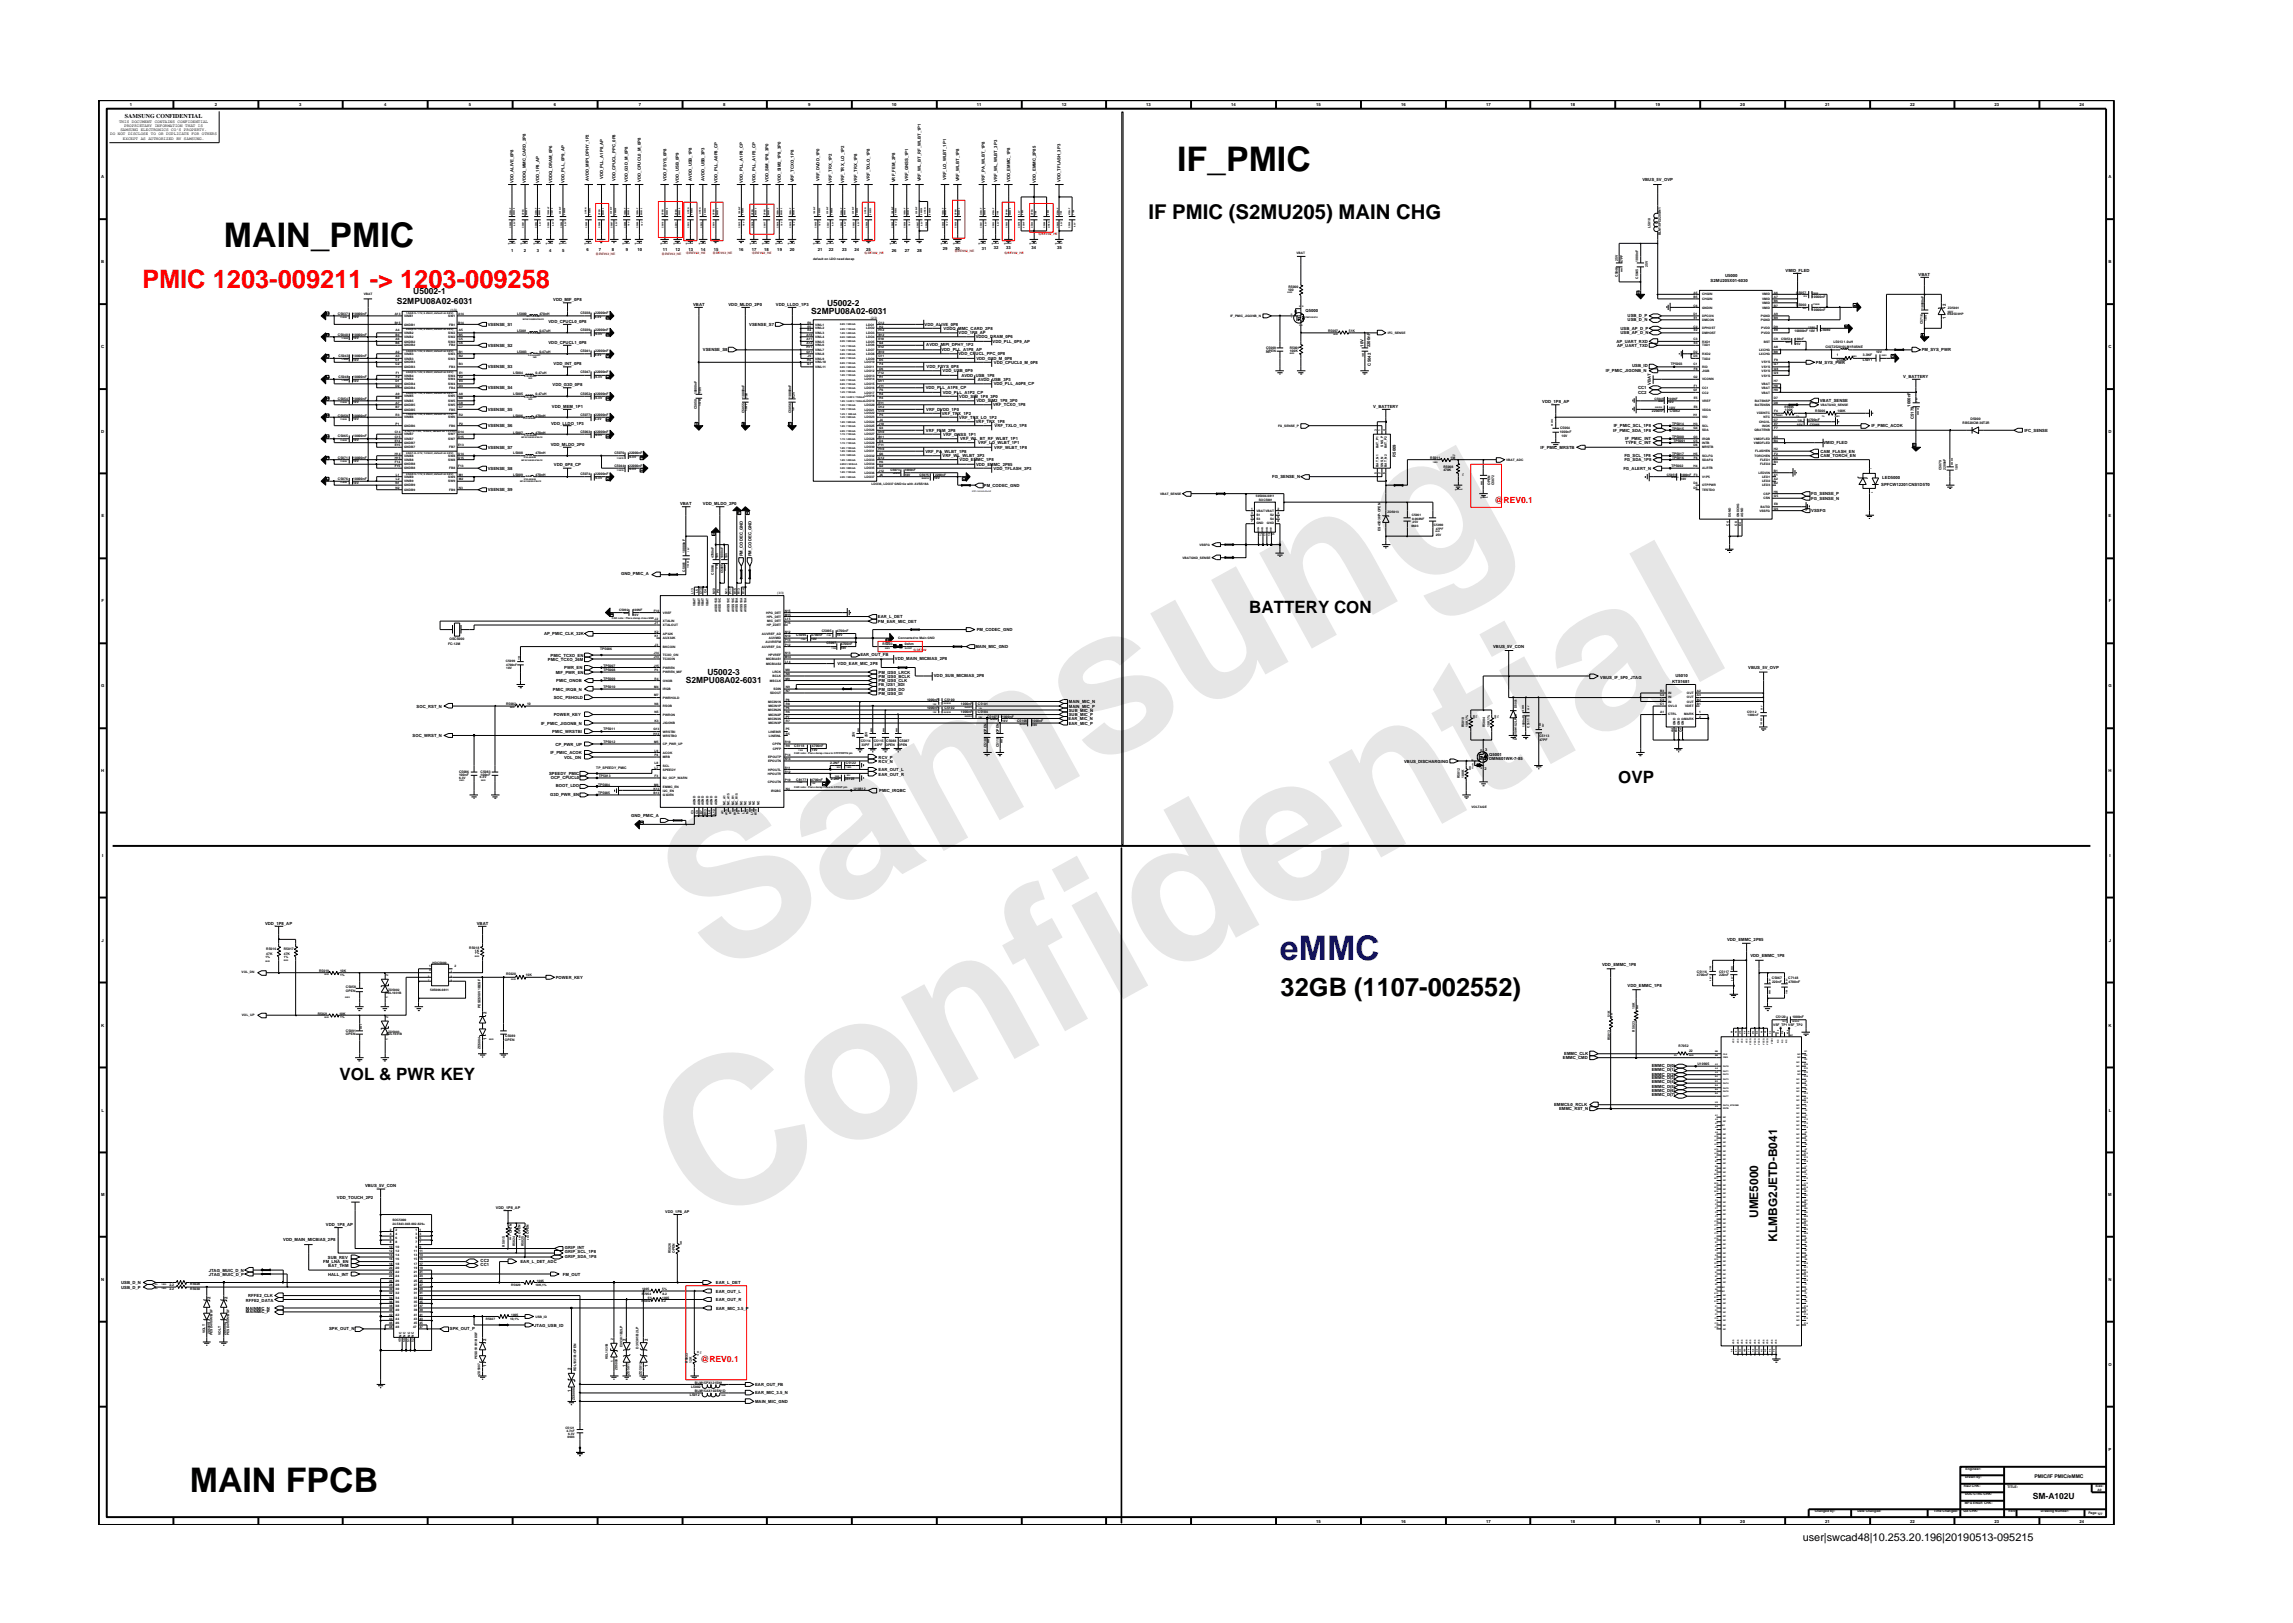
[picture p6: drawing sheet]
<svg xmlns="http://www.w3.org/2000/svg" width="297mm" height="210mm" viewBox="0 0 297 210" stroke-linecap="round" stroke-linejoin="round" font-family="sans-serif">
<defs><g id="words">
<g font-size="26.5" fill="#e6e6e6">
<text x="92.4" y="126.7" transform="rotate(-29 92.4 126.7)">Samsung</text>
<text x="91.1" y="159.4" transform="rotate(-29 91.1 159.4)">Confidential</text>
</g>
<g font-size="4.4">
<text x="152.5" y="22.2">IF_PMIC</text>
<text x="29" y="31.9">MAIN_PMIC</text>
<text x="24.6" y="193.2">MAIN FPCB</text>
</g>
<text font-size="4.4" fill="#00f" x="165.8" y="124.4">eMMC</text>
<text font-size="3.3" fill="#f00" x="18.4" y="37.4">PMIC 1203-009211 -&gt; 1203-009258</text>
<text font-size="3.3" x="165.9" y="129.1">32GB (1107-002552)</text>
<text font-size="2.6" x="148.8" y="28.3">IF PMIC (S2MU205) MAIN CHG</text>
<g font-size="2.2">
<text x="161.8" y="79.4">BATTERY CON</text>
<text x="209.6" y="101.4">OVP</text>
<text x="44" y="139.9">VOL &amp; PWR KEY</text>
</g>
<g font-size="1.5">
<text x="227.7" y="157.8" transform="rotate(-90 227.7 157.8)">UME5000</text>
<text x="230.2" y="160.8" transform="rotate(-90 230.2 160.8)">KLMBG2JETD-B041</text>
</g>
<text font-size="1.4" x="233.5" y="199.7">user|swcad48|10.253.20.196|20190513-095215</text>
<g font-size="1.1">
<text x="51.4" y="39.4">S2MPU08A02-6031</text>
<text x="53.5" y="38.1">U5002-1</text>
<text x="105.1" y="40.7">S2MPU08A02-6031</text>
<text x="107.1" y="39.6">U5002-2</text>
<text x="88.8" y="88.5">S2MPU08A02-6031</text>
<text x="91.6" y="87.5">U5002-3</text>
<text x="263.3" y="194.1">SM-A102U</text>
</g>
<g font-size="1.1" fill="#f00">
<text x="193.6" y="65.2">@REV0.1</text>
<text x="90.7" y="176.5">@REV0.1</text>
</g>
<text font-size=".8" x="16.2" y="15.3">SAMSUNG CONFIDENTIAL</text>
<text font-size=".7" x="263.5" y="191.5">PMIC/IF PMIC/eMMC</text>
<g font-size=".5">
<text x="14.3" y="17.5">DO NOT DISCLOSE TO OR DUPLICATE FOR OTHERS</text>
<text x="15.4" y="15.9">THIS DOCUMENT CONTAINS CONFIDENTIAL</text>
<text x="15.6" y="17">SAMSUNG ELECTRONICS CO’S PROPERTY.</text>
<text x="16.1" y="16.4">PROPRIETARY INFORMATION THAT IS</text>
<text x="16.8" y="13.8">1</text>
<text x="27.8" y="13.8">2</text>
<text x="38.7" y="13.8">3</text>
<text x="49.7" y="13.8">4</text>
<text x="60.8" y="13.8">5</text>
<text x="71.8" y="13.8">6</text>
<text x="82.8" y="13.8">7</text>
<text x="93.7" y="13.8">8</text>
<text x="104.7" y="13.8">9</text>
<text x="115.5" y="13.8">10</text>
<text x="126.6" y="13.8">11</text>
<text x="137.6" y="13.8">12</text>
<text x="148.5" y="13.8">13</text>
<text x="159.5" y="13.8">14</text>
<text x="170.5" y="13.8">15</text>
<text x="181.5" y="13.8">16</text>
<text x="192.5" y="13.8">17</text>
<text x="203.4" y="13.8">18</text>
<text x="214.4" y="13.8">19</text>
<text x="225.4" y="13.8">20</text>
<text x="236.5" y="13.8">21</text>
<text x="247.5" y="13.8">22</text>
<text x="258.4" y="13.8">23</text>
<text x="269.4" y="13.8">24</text>
<text x="13.1" y="23.1">A</text>
<text x="15.9" y="18.1">EXCEPT AS AUTHORIZED BY SAMSUNG.</text>
<text x="66.5" y="23.7" transform="rotate(-90 66.5 23.7)">VDD_ALIVE_0P8</text>
<text x="68.1" y="23.7" transform="rotate(-90 68.1 23.7)">VDDQ_MMC_CARD_2P8</text>
<text x="69.8" y="23.7" transform="rotate(-90 69.8 23.7)">VDD_1P8_AP</text>
<text x="71.5" y="23.7" transform="rotate(-90 71.5 23.7)">VDDQ_DRAM_0P6</text>
<text x="73.1" y="23.7" transform="rotate(-90 73.1 23.7)">VDD_PLL_0P9_AP</text>
<text x="76.3" y="23.5" transform="rotate(-90 76.3 23.5)">AVDD_MIPI_DPHY_1P2</text>
<text x="78.1" y="23.2" transform="rotate(-90 78.1 23.2)">VDD_PLL_A1P8_AP</text>
<text x="79.7" y="23.5" transform="rotate(-90 79.7 23.5)">VDD_CPUCL_PPC_0P8</text>
<text x="81.3" y="23.6" transform="rotate(-90 81.3 23.6)">VDD_G3D_M_0P8</text>
<text x="83" y="23.5" transform="rotate(-90 83 23.5)">VDD_CPUCL0_M_0P8</text>
<text x="86.3" y="23.5" transform="rotate(-90 86.3 23.5)">VDD_FSYS_0P8</text>
<text x="87.9" y="23.7" transform="rotate(-90 87.9 23.7)">VDD_USB_0P9</text>
<text x="89.6" y="23.4" transform="rotate(-90 89.6 23.4)">AVDD_USB_1P8</text>
<text x="91.2" y="23.4" transform="rotate(-90 91.2 23.4)">AVDD_USB_3P3</text>
<text x="92.9" y="23.7" transform="rotate(-90 92.9 23.7)">VDD_PLL_A0P8_CP</text>
<text x="96.2" y="23.7" transform="rotate(-90 96.2 23.7)">VDD_PLL_A1P8_CP</text>
<text x="97.8" y="23.7" transform="rotate(-90 97.8 23.7)">VDD_PLL_A1P2_CP</text>
<text x="99.5" y="23.6" transform="rotate(-90 99.5 23.6)">VDD_SIM_1P8_3P0</text>
<text x="101.2" y="23.7" transform="rotate(-90 101.2 23.7)">VDD_SIM2_1P8_3P0</text>
<text x="102.8" y="23.6" transform="rotate(-90 102.8 23.6)">VRF_TCXO_1P8</text>
<text x="106.1" y="23.5" transform="rotate(-90 106.1 23.5)">VRF_DVDD_1P0</text>
<text x="107.8" y="23.7" transform="rotate(-90 107.8 23.7)">VRF_TRX_1P2</text>
<text x="109.4" y="23.7" transform="rotate(-90 109.4 23.7)">VRF_TRX_LO_1P2</text>
<text x="111.1" y="23.7" transform="rotate(-90 111.1 23.7)">VRF_TRX_1P8</text>
<text x="112.7" y="23.4" transform="rotate(-90 112.7 23.4)">VRF_TXLO_1P8</text>
<text x="116" y="23.6" transform="rotate(-90 116 23.6)">VRF_FEM_2P8</text>
<text x="117.7" y="23.5" transform="rotate(-90 117.7 23.5)">VRF_GNSS_1P1</text>
<text x="119.3" y="23.5" transform="rotate(-90 119.3 23.5)">VRF_WL_BT_RF_WLBT_1P1</text>
<text x="122.6" y="23.4" transform="rotate(-90 122.6 23.4)">VRF_LO_WLBT_1P1</text>
<text x="124.3" y="23.5" transform="rotate(-90 124.3 23.5)">VRF_WLBT_1P8</text>
<text x="127.6" y="23.7" transform="rotate(-90 127.6 23.7)">VRF_PA_WLBT_1P8</text>
<text x="129.2" y="23.6" transform="rotate(-90 129.2 23.6)">VRF_WL_WLBT_3P3</text>
<text x="130.9" y="23.6" transform="rotate(-90 130.9 23.6)">VDD_EMMC_1P8</text>
<text x="134.2" y="23.6" transform="rotate(-90 134.2 23.6)">VDD_EMMC_2P85</text>
<text x="137.4" y="23.6" transform="rotate(-90 137.4 23.6)">VDD_TFLASH_3P3</text>
<text x="212.8" y="23.5">VBUS_5V_OVP</text>
<text x="273.1" y="23.1">A</text>
<text x="13.1" y="34.1">B</text>
<text x="66.2" y="32.6">1</text>
<text x="67.8" y="32.6">2</text>
<text x="69.5" y="32.6">3</text>
<text x="71.1" y="32.6">4</text>
<text x="72.8" y="32.6">5</text>
<text x="76" y="32.5">6</text>
<text x="77.6" y="32.5">7</text>
<text x="79.3" y="32.5">8</text>
<text x="81.1" y="32.5">9</text>
<text x="82.6" y="32.5">10</text>
<text x="85.9" y="32.5">11</text>
<text x="87.5" y="32.5">12</text>
<text x="89.2" y="32.5">13</text>
<text x="90.8" y="32.5">14</text>
<text x="92.5" y="32.5">15</text>
<text x="95.7" y="32.5">16</text>
<text x="97.4" y="32.5">17</text>
<text x="99" y="32.5">18</text>
<text x="100.7" y="32.5">19</text>
<text x="102.3" y="32.5">20</text>
<text x="105.9" y="32.5">21</text>
<text x="107.4" y="32.5">22</text>
<text x="109.1" y="32.5">23</text>
<text x="110.7" y="32.5">24</text>
<text x="112.2" y="32.5">25</text>
<text x="115.5" y="32.6">26</text>
<text x="117.2" y="32.6">27</text>
<text x="118.8" y="32.6">28</text>
<text x="122.1" y="32.4">29</text>
<text x="123.7" y="32.4">30</text>
<text x="127.2" y="32.4">31</text>
<text x="128.7" y="32.3">32</text>
<text x="130.3" y="32.3">33</text>
<text x="133.6" y="32.3">34</text>
<text x="136.9" y="32.3">35</text>
<text x="223.5" y="35.8">U5000</text>
<text x="231.3" y="35.2">VMID_FLED</text>
<text x="248.5" y="35.8">VBAT</text>
<text x="273.1" y="34.1">B</text>
<text x="71" y="41.8">VDD_CPUCL0_0P8</text>
<text x="71.7" y="39">VDD_MIF_0P8</text>
<text x="89.8" y="39.6">VBAT</text>
<text x="94.4" y="39.6">VDD_MLDO_2P0</text>
<text x="100.5" y="39.6">VDD_LLDO_1P3</text>
<text x="169.1" y="40.5">Q5000</text>
<text x="210.8" y="41.1">USB_D_P</text>
<text x="210.8" y="41.6">USB_D_N</text>
<text x="221.6" y="36.5">S2MU205X01-6030</text>
<text x="252.1" y="41.3" transform="rotate(-90 252.1 41.3)">1</text>
<text x="252.1" y="39.7" transform="rotate(-90 252.1 39.7)">2</text>
<text x="13.1" y="45.1">C</text>
<text x="63.2" y="42.2">VSENSE_S1</text>
<text x="63.2" y="47.7">VSENSE_S3</text>
<text x="63.2" y="44.9">VSENSE_S2</text>
<text x="71" y="44.5">VDD_CPUCL1_0P8</text>
<text x="71.7" y="47.3">VDD_INT_0P8</text>
<text x="91.1" y="45.5">VSENSE_S8</text>
<text x="97.1" y="42.2">VSENSE_S7</text>
<text x="119.8" y="42.2">VDD_ALIVE_0P8</text>
<text x="120" y="44.8">AVDD_MIPI_DPHY_1P2</text>
<text x="120" y="47.7">VDD_FSYS_0P8</text>
<text x="121.9" y="45.5">VDD_PLL_A1P8_AP</text>
<text x="122.2" y="42.7">VDDQ_MMC_CARD_2P8</text>
<text x="124.2" y="46">VDD_CPUCL_PPC_0P8</text>
<text x="124.2" y="43.3">VDD_1P8_AP</text>
<text x="126.4" y="43.8">VDDQ_DRAM_0P6</text>
<text x="126.5" y="46.6">VDD_G3D_M_0P8</text>
<text x="128.6" y="44.4">VDD_PLL_0P9_AP</text>
<text x="128.7" y="47.1">VDD_CPUCL0_M_0P8</text>
<text x="176.6" y="44.9" transform="rotate(-90 176.6 44.9)">10V</text>
<text x="177.5" y="45" transform="rotate(-90 177.5 45)">2200nF</text>
<text x="177.6" y="47.4" transform="rotate(-90 177.6 47.4)">C5042</text>
<text x="209.4" y="44.4">AP_UART_RXD</text>
<text x="209.5" y="44.9">AP_UART_TXD</text>
<text x="209.9" y="42.7">USB_AP_D_P</text>
<text x="209.9" y="43.3">USB_AP_D_N</text>
<text x="211.4" y="47.6">USB_ID</text>
<text x="235.2" y="47.1">PM_SYS_PWR</text>
<text x="248.9" y="45.5">PM_SYS_PWR</text>
<text x="273.1" y="45.1">C</text>
<text x="63.2" y="50.4">VSENSE_S4</text>
<text x="63.2" y="53.2">VSENSE_S5</text>
<text x="71.5" y="52.8">VDD_MEM_1P1</text>
<text x="71.6" y="50">VDD_G3D_0P8</text>
<text x="119.9" y="50.4">VDD_PLL_A1P8_CP</text>
<text x="120" y="53.2">VRF_DVDD_1P0</text>
<text x="122" y="53.7">VRF_TRX_1P2</text>
<text x="122.1" y="48.2">VDD_USB_0P9</text>
<text x="122.1" y="51">VDD_PLL_A1P2_CP</text>
<text x="124.3" y="51.5">VDD_SIM_1P8_3P0</text>
<text x="124.5" y="48.8">AVDD_USB_1P8</text>
<text x="126.5" y="52.1">VDD_SIM2_1P8_3P0</text>
<text x="126.7" y="49.3">AVDD_USB_3P3</text>
<text x="128.6" y="52.6">VRF_TCXO_1P8</text>
<text x="128.7" y="49.9">VDD_PLL_A0P8_CP</text>
<text x="177.9" y="52.8">V_BATTERY</text>
<text x="199.8" y="52.2">VDD_1P8_AP</text>
<text x="208" y="48.2">IF_PMIC_JIGONB_N</text>
<text x="212.2" y="51">CC2</text>
<text x="212.2" y="50.4">CC1</text>
<text x="213.8" y="49.9" transform="rotate(-90 213.8 49.9)">VBAT</text>
<text x="235.7" y="52.1">VBAT_SENSE</text>
<text x="246.6" y="48.9">V_BATTERY</text>
<text x="247.5" y="52.7" transform="rotate(-90 247.5 52.7)">1000nF</text>
<text x="13.1" y="56.1">D</text>
<text x="63.2" y="55.3">VSENSE_S6</text>
<text x="63.2" y="58.1">VSENSE_S7</text>
<text x="71.3" y="57.7">VDD_MLDO_2P0</text>
<text x="71.4" y="55">VDD_LLDO_1P3</text>
<text x="119.9" y="58.6">VRF_PA_WLBT_1P8</text>
<text x="119.9" y="55.9">VRF_FEM_2P8</text>
<text x="122.1" y="59.2">VRF_WL_WLBT_3P3</text>
<text x="122.2" y="56.4">VRF_GNSS_1P1</text>
<text x="124.3" y="54.2">VRF_TRX_LO_1P2</text>
<text x="124.3" y="59.7">VDD_EMMC_1P8</text>
<text x="124.4" y="57">VRF_WL_BT_RF_WLBT_1P1</text>
<text x="126.4" y="54.8">VRF_TRX_1P8</text>
<text x="126.7" y="57.5">VRF_LO_WLBT_1P1</text>
<text x="128.8" y="58.1">VRF_WLBT_1P8</text>
<text x="128.8" y="55.3">VRF_TXLO_1P8</text>
<text x="180.8" y="59.2" transform="rotate(-90 180.8 59.2)">R5009</text>
<text x="199.6" y="58.1">IF_PMIC_MRSTB</text>
<text x="209" y="55.9">IF_PMIC_SDA_1P8</text>
<text x="209" y="55.3">IF_PMIC_SCL_1P8</text>
<text x="210.4" y="59.7">FG_SDA_1P8</text>
<text x="210.4" y="59.2">FG_SCL_1P8</text>
<text x="210.5" y="57">IF_PMIC_INT</text>
<text x="210.6" y="57.5">TYPE_C_INT</text>
<text x="235.8" y="58.6">CAM_FLASH_EN</text>
<text x="235.8" y="59.2">CAM_TORCH_EN</text>
<text x="236.2" y="57.5">VMID_FLED</text>
<text x="242.4" y="55.3">IF_PMIC_ACOK</text>
<text x="247.9" y="54.3" transform="rotate(-90 247.9 54.3)">C5179</text>
<text x="262.2" y="55.9">IFC_SENSE</text>
<text x="273.1" y="56.1">D</text>
<text x="63.2" y="63.6">VSENSE_S9</text>
<text x="63.2" y="60.8">VSENSE_S8</text>
<text x="71.8" y="60.4">VDD_0P8_CP</text>
<text x="88.1" y="65.4">VBAT</text>
<text x="91.1" y="65.4">VDD_MLDO_2P0</text>
<text x="126.4" y="60.3">VDD_EMMC_2P85</text>
<text x="127.5" y="63.1">PM_CODEC_GND</text>
<text x="128.7" y="60.8">VDD_TFLASH_3P3</text>
<text x="164.8" y="62">FG_SENSE_N</text>
<text x="210.3" y="60.8">FG_ALERT_N</text>
<text x="234.6" y="64.7">FG_SENSE_N</text>
<text x="234.6" y="64.2">FG_SENSE_P</text>
<text x="243.7" y="63">SPFCW12201CNS1D5T0</text>
<text x="243.8" y="62.1">LED5000</text>
<text x="13.1" y="67">E</text>
<text x="234.6" y="66.4">VSSFG</text>
<text x="273.1" y="67">E</text>
<text x="80.5" y="74.5">GND_PMIC_A</text>
<text x="96.2" y="72.1" transform="rotate(-90 96.2 72.1)">PM_CODEC_GND</text>
<text x="97.3" y="72.1" transform="rotate(-90 97.3 72.1)">PM_CODEC_GND</text>
<text x="13.2" y="78">F</text>
<text x="70.5" y="82.3">AP_PMIC_CLK_32K</text>
<text x="113.7" y="80.7">PM_EAR_MIC_DET</text>
<text x="113.7" y="80.1">EAR_L_DET</text>
<text x="126.4" y="84">MAIN_MIC_GND</text>
<text x="126.5" y="81.8">PM_CODEC_GND</text>
<text x="193.4" y="84">VBUS_5V_CON</text>
<text x="273.2" y="78">F</text>
<text x="13.1" y="89">G</text>
<text x="71" y="85.6">PMIC_TCXO_26M</text>
<text x="71.3" y="85.1">PMIC_TCXO_EN</text>
<text x="71.6" y="89.5">PMIC_IRQB_N</text>
<text x="72" y="87.3">MIF_PWR_EN</text>
<text x="72.1" y="88.4">PMIC_ONOB</text>
<text x="73.1" y="86.7">PWR_EN</text>
<text x="108.5" y="86.2">VDD_EAR_MIC_2P8</text>
<text x="111.4" y="85">EAR_OUT_FB</text>
<text x="113.8" y="90">PM_I2S0_DI</text>
<text x="113.8" y="89.5">PM_I2S0_DO</text>
<text x="113.8" y="88.9">FB_I2S1_SDI</text>
<text x="113.8" y="87.3">PM_I2S0_LRCK</text>
<text x="113.8" y="88.4">PM_I2S0_CLK</text>
<text x="113.8" y="87.8">PM_I2S0_BCLK</text>
<text x="115.9" y="85.5">VDD_MAIN_MICBIAS_2P8</text>
<text x="121" y="87.7">VDD_SUB_MICBIAS_2P8</text>
<text x="207.3" y="87.9">VBUS_IF_5P0_JTAG</text>
<text x="216.6" y="88.4">KTS1681</text>
<text x="217" y="87.7">U5010</text>
<text x="226.5" y="86.7">VBUS_5V_OVP</text>
<text x="273.1" y="89">G</text>
<text x="53.4" y="95.5">SOC_WRST_N</text>
<text x="54" y="91.7">SOC_RST_N</text>
<text x="70.1" y="93.9">IF_PMIC_JIGONB_N</text>
<text x="71.5" y="95">PMIC_WRSTBI</text>
<text x="71.7" y="90.6">SOC_PSHOLD</text>
<text x="71.7" y="92.8">POWER_KEY</text>
<text x="138.4" y="93.3">EAR_MIC_N</text>
<text x="138.4" y="93.9">EAR_MIC_P</text>
<text x="138.5" y="91.7">MAIN_MIC_P</text>
<text x="138.5" y="91.1">MAIN_MIC_N</text>
<text x="138.5" y="92.8">SUB_MIC_P</text>
<text x="138.5" y="92.2">SUB_MIC_N</text>
<text x="13.1" y="100.1">H</text>
<text x="71.1" y="100.4">SPEEDY_PMIC</text>
<text x="71.3" y="97.7">IF_PMIC_ACOK</text>
<text x="71.4" y="100.9">OCP_CPUCL0</text>
<text x="72" y="96.6">CP_PWR_UP</text>
<text x="72" y="102">BOOT_LDO</text>
<text x="73.1" y="98.3">VOL_DN</text>
<text x="113.8" y="99.9">EAR_OUT_L</text>
<text x="113.8" y="100.5">EAR_OUT_R</text>
<text x="113.8" y="98.3">RCV_P</text>
<text x="113.8" y="98.8">RCV_N</text>
<text x="181.9" y="98.8">VBUS_DISCHARGING</text>
<text x="190.7" y="99.2">1</text>
<text x="192.3" y="99.8">2</text>
<text x="192.4" y="97.3">3</text>
<text x="192.9" y="98.5">DMN601WK-7-85</text>
<text x="192.9" y="97.9">Q5001</text>
<text x="273.1" y="100.1">H</text>
<text x="71.3" y="103.1">G3D_PWR_EN</text>
<text x="81.8" y="105.8">GND_PMIC_A</text>
<text x="113.9" y="102.6">PMIC_IRQBC</text>
<text x="13.2" y="111">I</text>
<text x="273.3" y="111">I</text>
<text x="34.3" y="119.8">VDD_1P8_AP</text>
<text x="61.8" y="119.8">VBAT</text>
<text x="13.2" y="122">J</text>
<text x="207.5" y="125.1">VDD_EMMC_1P8</text>
<text x="223.7" y="121.9">VDD_EMMC_2P85</text>
<text x="226.8" y="124">VDD_EMMC_1P8</text>
<text x="273.2" y="122">J</text>
<text x="63" y="131.4" transform="rotate(-90 63 131.4)">2</text>
<text x="72" y="126.8">POWER_KEY</text>
<text x="210.8" y="127.9">VDD_EMMC_1P8</text>
<text x="13.1" y="133">K</text>
<text x="63" y="134.7" transform="rotate(-90 63 134.7)">1</text>
<text x="202.5" y="137.2">EMMC_CMD</text>
<text x="202.6" y="136.7">EMMC_CLK</text>
<text x="273.1" y="133">K</text>
<text x="13.2" y="144">L</text>
<text x="201.3" y="143.3">EMMC5.0_RCLK</text>
<text x="202" y="143.8">EMMC_RST_N</text>
<text x="214" y="138.2">EMMC_D(0)</text>
<text x="214" y="138.7">EMMC_D(1)</text>
<text x="214" y="139.3">EMMC_D(2)</text>
<text x="214" y="139.8">EMMC_D(3)</text>
<text x="214" y="140.4">EMMC_D(4)</text>
<text x="214" y="140.9">EMMC_D(5)</text>
<text x="214" y="141.5">EMMC_D(6)</text>
<text x="214" y="142">EMMC_D(7)</text>
<text x="273.2" y="144">L</text>
<text x="13.1" y="154.9">M</text>
<text x="43.7" y="155.3">VDD_TOUCH_2P2</text>
<text x="47.3" y="153.7">VBUS_5V_CON</text>
<text x="273.1" y="154.9">M</text>
<text x="36.7" y="160.8">VDD_MAIN_MICBIAS_2P8</text>
<text x="42.2" y="158.8">VDD_1P8_AP</text>
<text x="64.2" y="156.6">VDD_1P8_AP</text>
<text x="73.2" y="161.9">GRIP_INT</text>
<text x="86.2" y="157.1">VDD_1P8_AP</text>
<text x="13.1" y="165.9">N</text>
<text x="15.7" y="166.9">USB_D_P</text>
<text x="15.7" y="166.3">USB_D_N</text>
<text x="27" y="164.7">JTAG_MUIC_D_N</text>
<text x="27.1" y="165.2">JTAG_MUIC_D_P</text>
<text x="41.9" y="163.6">FM_LNA_EN</text>
<text x="42.5" y="163">SUB_REV</text>
<text x="42.5" y="165.2">HALL_INT</text>
<text x="42.5" y="164.1">BAT_THM</text>
<text x="62.3" y="163.5">CC2</text>
<text x="62.3" y="164">CC1</text>
<text x="67.4" y="163.6">EAR_L_DET_ADC</text>
<text x="72.9" y="165.2">FM_OUT</text>
<text x="73.2" y="163">GRIP_SDA_1P8</text>
<text x="73.2" y="162.4">GRIP_SCL_1P8</text>
<text x="92.7" y="166.3">EAR_L_DET</text>
<text x="92.7" y="167.4">EAR_OUT_L</text>
<text x="273.1" y="165.9">N</text>
<text x="27.3" y="171.6" transform="rotate(-90 27.3 171.6)">1</text>
<text x="27.3" y="168.2" transform="rotate(-90 27.3 168.2)">2</text>
<text x="29.5" y="171.6" transform="rotate(-90 29.5 171.6)">1</text>
<text x="29.5" y="168.2" transform="rotate(-90 29.5 168.2)">2</text>
<text x="31.8" y="168.6">RFFE2_DATA</text>
<text x="31.9" y="169.6">MAINMIC_N</text>
<text x="31.9" y="170.2">MAINMIC_P</text>
<text x="32.2" y="168">RFFE2_CLK</text>
<text x="42.6" y="172.4">SPK_OUT_N</text>
<text x="58.3" y="172.4">SPK_OUT_P</text>
<text x="63" y="173.7" transform="rotate(-90 63 173.7)">2</text>
<text x="69.2" y="171.8">JTAG_USB_ID</text>
<text x="81.1" y="173.7" transform="rotate(-90 81.1 173.7)">2</text>
<text x="83.9" y="173.7" transform="rotate(-90 83.9 173.7)">2</text>
<text x="92.7" y="168.5">EAR_OUT_R</text>
<text x="92.8" y="169.6">EAR_MIC_3.5_P</text>
<text x="63" y="177.1" transform="rotate(-90 63 177.1)">1</text>
<text x="73.9" y="177.5" transform="rotate(-90 73.9 177.5)">2</text>
<text x="81.1" y="177.1" transform="rotate(-90 81.1 177.1)">1</text>
<text x="83.9" y="177.1" transform="rotate(-90 83.9 177.1)">1</text>
<text x="97.8" y="179.6">EAR_OUT_FB</text>
<text x="273.1" y="176.9">O</text>
<text x="73.9" y="180.3" transform="rotate(-90 73.9 180.3)">1</text>
<text x="97.8" y="180.7">EAR_MIC_3.5_N</text>
<text x="97.8" y="181.8">MAIN_MIC_GND</text>
<text x="273.1" y="187.9">P</text>
<text x="170.5" y="197.2">15</text>
<text x="181.5" y="197.2">16</text>
<text x="192.5" y="197.2">17</text>
<text x="203.4" y="197.2">18</text>
<text x="214.4" y="197.2">19</text>
<text x="225.4" y="197.2">20</text>
<text x="236.5" y="197.2">21</text>
<text x="247.5" y="197.2">22</text>
<text x="258.4" y="197.2">23</text>
<text x="269.4" y="197.2">24</text>
</g>
<g font-size=".4">
<text x="213.8" y="29.5" transform="rotate(-90 213.8 29.5)">L5010</text>
<text x="105.4" y="33.7">default on LDO need decap</text>
<text x="168" y="32.9">VBAT</text>
<text x="209.6" y="35.9" transform="rotate(-90 209.6 35.9)">C5046</text>
<text x="209.6" y="33.8" transform="rotate(-90 209.6 33.8)">25V</text>
<text x="210.2" y="34" transform="rotate(-90 210.2 34)">47PF</text>
<text x="212.2" y="33.9" transform="rotate(-90 212.2 33.9)">1000nF</text>
<text x="213.5" y="34.6" transform="rotate(-90 213.5 34.6)">25V</text>
<text x="215.2" y="30.5" transform="rotate(-90 215.2 30.5)">BLM18FD220SN1</text>
<text x="43.8" y="40.8">C5037</text>
<text x="45.7" y="41.2">10V</text>
<text x="45.8" y="40.8">10000nF</text>
<text x="47.1" y="38.3">VBAT</text>
<text x="51.1" y="40.8">A13</text>
<text x="51.1" y="41.9">B15</text>
<text x="52.4" y="41.1">VINB1</text>
<text x="58.1" y="41.1">SW1</text>
<text x="58.4" y="40.2">(1/3)</text>
<text x="59.3" y="40.8">A14</text>
<text x="59.3" y="41.9">B14</text>
<text x="67" y="40.8">L5000</text>
<text x="69.9" y="40.8">470nH</text>
<text x="75.2" y="40.6">C5038</text>
<text x="77.1" y="41.2">6.3V</text>
<text x="77.1" y="40.6">22000nF</text>
<text x="104.6" y="41.9">E6</text>
<text x="112.8" y="41.3">(2/3)</text>
<text x="113.8" y="41.9">C12</text>
<text x="159.4" y="41.1">IF_PMIC_JIGONB_N</text>
<text x="166.9" y="37.7">100</text>
<text x="166.9" y="37.4">R5000</text>
<text x="212.2" y="36.1" transform="rotate(-90 212.2 36.1)">C5045</text>
<text x="219.4" y="40.8">D1</text>
<text x="219.4" y="38.6">B5</text>
<text x="219.4" y="39.7">C6</text>
<text x="219.4" y="38">A5</text>
<text x="219.4" y="41.3">E1</text>
<text x="220.5" y="41.1">DPCON</text>
<text x="220.5" y="38.9">CHGIN</text>
<text x="220.5" y="41.6">DMCON</text>
<text x="220.5" y="40">GNDIN</text>
<text x="220.5" y="38.3">CHGIN</text>
<text x="228.1" y="41.1">PGND</text>
<text x="228.1" y="41.6">PGND</text>
<text x="228.3" y="38.3">VMID</text>
<text x="228.3" y="38.9">VMID</text>
<text x="228.3" y="39.4">VMID</text>
<text x="228.3" y="40">VMID</text>
<text x="229.8" y="38">A6</text>
<text x="229.8" y="38.6">A7</text>
<text x="229.8" y="40.8">A9</text>
<text x="229.8" y="39.1">B6</text>
<text x="229.8" y="39.7">B7</text>
<text x="229.8" y="41.3">B9</text>
<text x="232.7" y="38">C5057</text>
<text x="232.7" y="39.7">C5060</text>
<text x="234.7" y="38.6">10000nF</text>
<text x="234.7" y="40.3">10000nF</text>
<text x="249.2" y="40.1" transform="rotate(-90 249.2 40.1)">10000nF</text>
<text x="249.6" y="41.6" transform="rotate(-90 249.6 41.6)">10V</text>
<text x="252.3" y="40.8">ES45D3HP</text>
<text x="252.3" y="40.5">10V</text>
<text x="252.3" y="40.1">ZD5001</text>
<text x="43.8" y="43.5">C5040</text>
<text x="43.9" y="46.3">C5043</text>
<text x="45.7" y="43.9">10V</text>
<text x="45.7" y="46.7">10V</text>
<text x="45.8" y="43.5">10000nF</text>
<text x="45.8" y="46.3">10000nF</text>
<text x="51.2" y="44">A6</text>
<text x="51.2" y="43.5">B4</text>
<text x="51.2" y="45.7">A2</text>
<text x="51.2" y="46.2">A3</text>
<text x="51.2" y="42.9">A4</text>
<text x="51.2" y="46.8">C1</text>
<text x="51.2" y="44.6">B6</text>
<text x="51.2" y="47.3">C2</text>
<text x="52.4" y="46">VINB3</text>
<text x="52.4" y="46.6">VINB3</text>
<text x="52.4" y="43.3">VINB2</text>
<text x="52.4" y="44.4">GNDB2</text>
<text x="52.4" y="43.8">VINB2</text>
<text x="52.4" y="42.2">GNDB1</text>
<text x="52.4" y="47.1">GNDB3</text>
<text x="52.4" y="44.9">GNDB2</text>
<text x="52.4" y="47.7">GNDB3</text>
<text x="58.1" y="43.3">SW2</text>
<text x="58.1" y="46.6">SW3</text>
<text x="58.1" y="46">SW3</text>
<text x="58.1" y="43.8">SW2</text>
<text x="58.1" y="44.4">SW2</text>
<text x="58.2" y="47.7">FB3</text>
<text x="58.2" y="42.2">FB1</text>
<text x="58.2" y="44.9">FB2</text>
<text x="59.5" y="42.9">A5</text>
<text x="59.5" y="45.7">B1</text>
<text x="59.5" y="46.2">B2</text>
<text x="59.5" y="47.3">B3</text>
<text x="59.5" y="43.5">B5</text>
<text x="59.5" y="44">C5</text>
<text x="59.5" y="44.6">C6</text>
<text x="67" y="45.7">L5003</text>
<text x="67" y="43">L5001</text>
<text x="69.9" y="45.7">0.47uH</text>
<text x="69.9" y="43">0.47uH</text>
<text x="75.2" y="45.6">C5041</text>
<text x="75.2" y="42.9">C5039</text>
<text x="77.1" y="46.1">6.3V</text>
<text x="77.1" y="42.9">22000nF</text>
<text x="77.1" y="45.6">22000nF</text>
<text x="77.2" y="43.4">6.3V</text>
<text x="104.5" y="45.7">G11</text>
<text x="104.5" y="44.6">A12</text>
<text x="104.5" y="43.5">A10</text>
<text x="104.5" y="44">A11</text>
<text x="104.5" y="45.1">H11</text>
<text x="104.6" y="47.3">G1</text>
<text x="104.6" y="46.8">H5</text>
<text x="104.6" y="42.9">E4</text>
<text x="104.6" y="42.4">E5</text>
<text x="104.6" y="46.2">J5</text>
<text x="105.6" y="47.7">VINL11</text>
<text x="105.6" y="46">VINL8</text>
<text x="105.6" y="47.1">VINL10</text>
<text x="105.6" y="43.3">VINL3</text>
<text x="105.6" y="42.7">VINL2</text>
<text x="105.6" y="42.2">VINL1</text>
<text x="105.6" y="44.9">VINL6</text>
<text x="105.6" y="43.8">VINL4</text>
<text x="105.6" y="44.4">VINL5</text>
<text x="105.6" y="46.6">VINL9</text>
<text x="105.6" y="45.5">VINL7</text>
<text x="112" y="47.7">LDO11</text>
<text x="112" y="47.1">LDO10</text>
<text x="112.2" y="44.4">LDO5</text>
<text x="112.2" y="45.5">LDO7</text>
<text x="112.2" y="46">LDO8</text>
<text x="112.2" y="43.8">LDO4</text>
<text x="112.2" y="46.6">LDO9</text>
<text x="112.2" y="42.2">LDO1</text>
<text x="112.2" y="43.3">LDO3</text>
<text x="112.2" y="42.7">LDO2</text>
<text x="112.2" y="44.9">LDO6</text>
<text x="113.8" y="45.7">B10</text>
<text x="113.8" y="43.5">B12</text>
<text x="113.8" y="46.2">C11</text>
<text x="113.8" y="42.9">H12</text>
<text x="113.8" y="44">E10</text>
<text x="113.8" y="45.1">E12</text>
<text x="113.9" y="44.6">G4</text>
<text x="113.9" y="46.8">D5</text>
<text x="113.9" y="47.9">D6</text>
<text x="113.9" y="42.4">H2</text>
<text x="113.9" y="47.3">F4</text>
<text x="164" y="45.6">OPEN</text>
<text x="164" y="45.2">C5069</text>
<text x="167.1" y="45.2">R5001</text>
<text x="167.1" y="45.6">100K</text>
<text x="172" y="43">R5007</text>
<text x="174.7" y="43">51K</text>
<text x="179.8" y="43.3">IFC_SENSE</text>
<text x="216.4" y="47.3">TP5003</text>
<text x="219.4" y="47.3">C1</text>
<text x="219.4" y="42.4">C2</text>
<text x="219.4" y="44">C3</text>
<text x="219.4" y="45.7">D2</text>
<text x="219.4" y="46.2">D3</text>
<text x="219.4" y="42.9">E2</text>
<text x="219.4" y="44.6">E3</text>
<text x="219.4" y="47.9">F8</text>
<text x="220.5" y="47.7">RID</text>
<text x="220.5" y="42.7">DPHOST</text>
<text x="220.5" y="44.4">RXD1</text>
<text x="220.5" y="46">RXD2</text>
<text x="220.5" y="46.6">TXD2</text>
<text x="220.5" y="43.3">DMHOST</text>
<text x="220.5" y="44.9">TXD1</text>
<text x="227.9" y="45.5">LXCHG</text>
<text x="227.9" y="46">LXCHG</text>
<text x="228.2" y="42.7">PVDD</text>
<text x="228.2" y="43.3">PVDD</text>
<text x="228.2" y="47.1">VSYS</text>
<text x="228.2" y="47.7">VSYS</text>
<text x="228.5" y="44.4">BST</text>
<text x="229.8" y="47.9">G8</text>
<text x="229.8" y="47.3">G7</text>
<text x="229.8" y="45.1">A8</text>
<text x="229.8" y="45.7">B8</text>
<text x="229.8" y="44">C9</text>
<text x="229.8" y="42.4">D9</text>
<text x="229.8" y="42.9">E9</text>
<text x="229.8" y="46.8">F9</text>
<text x="230.7" y="44.1">C5053</text>
<text x="232.5" y="43">10000nF 10V</text>
<text x="232.5" y="44.6">25V</text>
<text x="232.5" y="44.1">100nF</text>
<text x="235.8" y="42.9">C5080</text>
<text x="236.5" y="45.1">CIGT252010LM1R0SNE</text>
<text x="237.5" y="44.5">L5013</text>
<text x="237.9" y="46.2">1</text>
<text x="237.9" y="46.7">C5082</text>
<text x="238.9" y="44.5">1.0uH</text>
<text x="241.3" y="46.2">3.3NF</text>
<text x="241.3" y="46.7">L5011</text>
<text x="243" y="45.7">10V</text>
<text x="249.1" y="42" transform="rotate(-90 249.1 42)">C5716</text>
<text x="43.8" y="54">C5059</text>
<text x="43.8" y="51.8">C5054</text>
<text x="43.9" y="49">C5048</text>
<text x="45.7" y="52.2">10V</text>
<text x="45.7" y="49.4">10V</text>
<text x="45.8" y="51.8">10000nF</text>
<text x="45.8" y="54">10000nF</text>
<text x="45.8" y="49">10000nF</text>
<text x="51.2" y="52.3">A7</text>
<text x="51.2" y="51.7">B9</text>
<text x="51.2" y="51.2">A9</text>
<text x="51.2" y="52.8">B7</text>
<text x="51.2" y="53.9">R3</text>
<text x="51.2" y="50.1">D2</text>
<text x="51.2" y="49.5">D1</text>
<text x="51.3" y="48.4">F1</text>
<text x="51.3" y="49">F2</text>
<text x="52.4" y="52.6">GNDB5</text>
<text x="52.4" y="51.5">VINB5</text>
<text x="52.4" y="52.1">VINB5</text>
<text x="52.4" y="48.8">VINB4</text>
<text x="52.4" y="49.3">VINB4</text>
<text x="52.4" y="50.4">GNDB4</text>
<text x="52.4" y="49.9">GNDB4</text>
<text x="52.4" y="53.2">GNDB5</text>
<text x="58.1" y="52.1">SW5</text>
<text x="58.1" y="51.5">SW5</text>
<text x="58.1" y="48.8">SW4</text>
<text x="58.1" y="49.3">SW4</text>
<text x="58.1" y="49.9">SW4</text>
<text x="58.1" y="52.6">SW5</text>
<text x="58.2" y="50.4">FB4</text>
<text x="58.2" y="53.2">FB5</text>
<text x="59.5" y="51.2">A8</text>
<text x="59.5" y="50.1">D3</text>
<text x="59.5" y="51.7">B8</text>
<text x="59.5" y="53.9">R2</text>
<text x="59.5" y="52.8">C7</text>
<text x="59.5" y="52.3">C8</text>
<text x="59.5" y="48.4">E1</text>
<text x="59.5" y="49">E2</text>
<text x="59.5" y="49.5">E3</text>
<text x="66.5" y="51.2">L5005</text>
<text x="66.5" y="54">L5006</text>
<text x="66.5" y="48.5">L5004</text>
<text x="69.4" y="54">470nH</text>
<text x="69.4" y="48.5">0.47uH</text>
<text x="69.4" y="51.2">0.47uH</text>
<text x="75.2" y="53.9">C5077</text>
<text x="75.2" y="51.1">C5052</text>
<text x="75.2" y="48.4">C5047</text>
<text x="77.1" y="53.9">22000nF</text>
<text x="77.1" y="51.1">22000nF</text>
<text x="77.1" y="48.4">22000nF</text>
<text x="77.2" y="48.9">6.3V</text>
<text x="77.2" y="51.6">6.3V</text>
<text x="90.3" y="53" transform="rotate(-90 90.3 53)">C5050</text>
<text x="90.3" y="51.1" transform="rotate(-90 90.3 51.1)">10000nF</text>
<text x="90.8" y="50.9" transform="rotate(-90 90.8 50.9)">10V</text>
<text x="96.5" y="53.6" transform="rotate(-90 96.5 53.6)">C5055</text>
<text x="96.5" y="51.6" transform="rotate(-90 96.5 51.6)">10000nF</text>
<text x="96.8" y="51.6" transform="rotate(-90 96.8 51.6)">10V</text>
<text x="102.5" y="53.6" transform="rotate(-90 102.5 53.6)">C5056</text>
<text x="102.5" y="51.6" transform="rotate(-90 102.5 51.6)">10000nF</text>
<text x="102.9" y="51.6" transform="rotate(-90 102.9 51.6)">6.3V</text>
<text x="112" y="53.7">LDO22</text>
<text x="112" y="52.1">LDO19</text>
<text x="112" y="51.5">LDO18</text>
<text x="112" y="49.3">LDO14</text>
<text x="112" y="48.8">LDO13</text>
<text x="112" y="51">LDO17</text>
<text x="112" y="49.9">LDO15</text>
<text x="112" y="53.2">LDO21</text>
<text x="112" y="48.2">LDO12</text>
<text x="112" y="52.6">LDO20</text>
<text x="112" y="50.4">LDO16</text>
<text x="113.8" y="49.5">D11</text>
<text x="113.8" y="52.8">D12</text>
<text x="113.8" y="53.4">C10</text>
<text x="113.8" y="52.3">E11</text>
<text x="113.8" y="48.4">F12</text>
<text x="113.8" y="50.1">J11</text>
<text x="113.9" y="51.7">H3</text>
<text x="113.9" y="51.2">H4</text>
<text x="113.9" y="49">H1</text>
<text x="113.9" y="53.9">F5</text>
<text x="113.9" y="50.6">F6</text>
<text x="214" y="53.3">2200nF</text>
<text x="214.3" y="51.8">C5049</text>
<text x="216.1" y="52.3">10V</text>
<text x="216.1" y="51.8">100NF</text>
<text x="216.2" y="52.9">10V</text>
<text x="216.3" y="53.3">C5062</text>
<text x="219.4" y="50.6">G1</text>
<text x="219.4" y="49">G2</text>
<text x="219.4" y="53.9">H1</text>
<text x="219.4" y="51.7">E5</text>
<text x="219.4" y="52.8">E6</text>
<text x="219.4" y="50.1">F1</text>
<text x="220.5" y="52.1">VREF</text>
<text x="220.5" y="53.2">VDDA</text>
<text x="220.5" y="51">CC2</text>
<text x="220.5" y="49.3">VCONN</text>
<text x="220.5" y="48.2">JIGB</text>
<text x="220.5" y="50.4">CC1</text>
<text x="227.3" y="52.6">BATSNSN</text>
<text x="227.3" y="52.1">BATSNSP</text>
<text x="227.6" y="53.7">VDDNTC</text>
<text x="228.2" y="49.9">VBAT</text>
<text x="228.2" y="50.4">VBAT</text>
<text x="228.2" y="51">VBAT</text>
<text x="228.2" y="48.2">VSYS</text>
<text x="228.2" y="48.8">VSYS</text>
<text x="229.8" y="48.4">G9</text>
<text x="229.8" y="49.5">H7</text>
<text x="229.8" y="50.1">H8</text>
<text x="229.8" y="50.6">H9</text>
<text x="229.8" y="51.7">D7</text>
<text x="229.8" y="52.3">D8</text>
<text x="229.8" y="53.4">F4</text>
<text x="229.8" y="53.9">F5</text>
<text x="231.2" y="52.9">R5005</text>
<text x="231.2" y="53.3">100K</text>
<text x="235.1" y="53.4">R5006</text>
<text x="235.8" y="52.6">VBATGND_SENSE</text>
<text x="238" y="53.4">100K</text>
<text x="43.8" y="56.7">C5065</text>
<text x="43.8" y="59.5">C5071</text>
<text x="45.7" y="57.1">10V</text>
<text x="45.7" y="59.8">10V</text>
<text x="45.7" y="54.3">10V</text>
<text x="45.8" y="59.5">10000nF</text>
<text x="45.8" y="56.7">10000nF</text>
<text x="51.1" y="56.1">C14</text>
<text x="51.1" y="56.7">C15</text>
<text x="51.1" y="59.4">H15</text>
<text x="51.1" y="58.9">H14</text>
<text x="51.1" y="57.2">E14</text>
<text x="51.1" y="57.8">E15</text>
<text x="51.3" y="55">P1</text>
<text x="52.4" y="56.4">VINB7</text>
<text x="52.4" y="57">VINB7</text>
<text x="52.4" y="55.3">GNDB6</text>
<text x="52.4" y="54.2">VINB6</text>
<text x="52.4" y="59.7">VINB8</text>
<text x="52.4" y="59.2">VINB8</text>
<text x="52.4" y="57.5">GNDB7</text>
<text x="52.4" y="58.1">GNDB7</text>
<text x="58.1" y="54.2">SW6</text>
<text x="58.1" y="56.4">SW7</text>
<text x="58.1" y="57">SW7</text>
<text x="58.1" y="59.2">SW8</text>
<text x="58.1" y="59.7">SW8</text>
<text x="58.2" y="55.3">FB6</text>
<text x="58.2" y="58.1">FB7</text>
<text x="59.3" y="58.9">G14</text>
<text x="59.3" y="59.4">G15</text>
<text x="59.3" y="56.1">D14</text>
<text x="59.3" y="56.7">D15</text>
<text x="59.4" y="57.8">E13</text>
<text x="59.5" y="55">P2</text>
<text x="66.5" y="58.9">L5008</text>
<text x="66.5" y="56.2">L5007</text>
<text x="69.4" y="56.2">470nH</text>
<text x="69.4" y="58.9">470nH</text>
<text x="75.2" y="56.1">C5063</text>
<text x="77.1" y="54.3">6.3V</text>
<text x="77.1" y="56.1">22000nF</text>
<text x="77.2" y="56.5">6.3V</text>
<text x="79.6" y="58.8">C5070</text>
<text x="81.5" y="58.8">22000nF</text>
<text x="81.6" y="59.3">6.3V</text>
<text x="112" y="57">LDO28</text>
<text x="112" y="56.4">LDO27</text>
<text x="112" y="59.7">LDO33</text>
<text x="112" y="55.9">LDO26</text>
<text x="112" y="59.2">LDO32</text>
<text x="112" y="58.1">LDO30</text>
<text x="112" y="54.2">LDO23</text>
<text x="112" y="57.5">LDO29</text>
<text x="112" y="55.3">LDO25</text>
<text x="112" y="54.8">LDO24</text>
<text x="112" y="58.6">LDO31</text>
<text x="113.8" y="59.4">G12</text>
<text x="113.8" y="56.7">B11</text>
<text x="113.8" y="56.1">D10</text>
<text x="113.8" y="58.3">H10</text>
<text x="113.8" y="57.8">F11</text>
<text x="113.8" y="55">J10</text>
<text x="113.9" y="55.6">G3</text>
<text x="113.9" y="58.9">G6</text>
<text x="113.9" y="57.2">D4</text>
<text x="113.9" y="54.5">J4</text>
<text x="165.6" y="55.3">FG_SENSE_P</text>
<text x="178.3" y="55.9" transform="rotate(-90 178.3 55.9)">3</text>
<text x="178.6" y="58.1" transform="rotate(-90 178.6 58.1)">BAT_P1</text>
<text x="178.8" y="55.9" transform="rotate(-90 178.8 55.9)">1</text>
<text x="179.2" y="57.9" transform="rotate(-90 179.2 57.9)">SNS_P</text>
<text x="179.4" y="55.9" transform="rotate(-90 179.4 55.9)">4</text>
<text x="179.7" y="58.1" transform="rotate(-90 179.7 58.1)">BAT_P2</text>
<text x="185.3" y="59.5">R5011</text>
<text x="187.9" y="59.5">1M</text>
<text x="195.1" y="59.7">VBAT_ADC</text>
<text x="202.1" y="56.1">1000nF</text>
<text x="202.1" y="55.6">C5064</text>
<text x="202.3" y="56.6">10V</text>
<text x="216.6" y="55.1">TP5014</text>
<text x="216.6" y="55.6">TP5015</text>
<text x="216.6" y="59.5">TP5016</text>
<text x="216.6" y="56.7">TP5000</text>
<text x="216.6" y="58.9">TP5017</text>
<text x="216.8" y="57.3">TP5001</text>
<text x="219.4" y="56.7">G3</text>
<text x="219.4" y="55.6">G4</text>
<text x="219.4" y="57.2">C5</text>
<text x="219.4" y="55">H3</text>
<text x="219.4" y="58.9">H5</text>
<text x="219.4" y="57.8">D6</text>
<text x="219.4" y="59.4">F6</text>
<text x="220.5" y="57.5">INTB</text>
<text x="220.5" y="54.2">VIO</text>
<text x="220.5" y="55.3">SCL</text>
<text x="220.5" y="59.2">SCLFG</text>
<text x="220.5" y="57">IRQB</text>
<text x="220.5" y="55.9">SDA</text>
<text x="220.5" y="58.1">MRSTB</text>
<text x="220.5" y="59.7">SDAFG</text>
<text x="227.2" y="57.5">VMIDFLED</text>
<text x="227.2" y="57">VMIDFLED</text>
<text x="227.3" y="59.2">TORCHEN</text>
<text x="227.3" y="55.9">QBATENB</text>
<text x="227.4" y="58.6">FLASHEN</text>
<text x="227.9" y="54.8">CHGVL</text>
<text x="228" y="59.7">FLED1</text>
<text x="228.3" y="55.3">INOK</text>
<text x="228.5" y="54.2">NTC</text>
<text x="229.8" y="57.2">B4</text>
<text x="229.8" y="54.5">C7</text>
<text x="229.8" y="58.3">H2</text>
<text x="229.8" y="59.4">A3</text>
<text x="229.8" y="56.7">A4</text>
<text x="229.8" y="55">E7</text>
<text x="229.8" y="58.9">F2</text>
<text x="229.8" y="55.6">F7</text>
<text x="232.8" y="55.1">10V</text>
<text x="234.2" y="54.5">4700nF</text>
<text x="234.4" y="55.1">C5066</text>
<text x="254.2" y="55">RB520CM-30T2R</text>
<text x="255.3" y="54.5">D5000</text>
<text x="43.8" y="62.2">C5076</text>
<text x="45.7" y="62.6">10V</text>
<text x="45.8" y="62.2">10000nF</text>
<text x="51.2" y="60">F14</text>
<text x="51.2" y="60.5">F15</text>
<text x="51.2" y="62.7">N1</text>
<text x="51.2" y="63.3">N2</text>
<text x="51.3" y="61.6">L1</text>
<text x="51.3" y="62.2">L2</text>
<text x="52.4" y="61.9">VINB9</text>
<text x="52.4" y="62.5">VINB9</text>
<text x="52.4" y="60.3">GNDB8</text>
<text x="52.4" y="60.8">GNDB8</text>
<text x="52.4" y="63">GNDB9</text>
<text x="52.4" y="63.6">GNDB9</text>
<text x="58.1" y="61.9">SW9</text>
<text x="58.1" y="62.5">SW9</text>
<text x="58.2" y="63.6">FB9</text>
<text x="58.2" y="60.8">FB8</text>
<text x="59.4" y="60.5">F13</text>
<text x="59.4" y="61.6">M1</text>
<text x="59.4" y="62.2">M2</text>
<text x="59.5" y="63.3">N3</text>
<text x="66.5" y="61.7">L5009</text>
<text x="69.4" y="61.7">470nH</text>
<text x="75.2" y="61.6">C5074</text>
<text x="77.1" y="61.6">22000nF</text>
<text x="77.2" y="62.1">6.3V</text>
<text x="79.6" y="60.5">C5044</text>
<text x="81.5" y="60.5">22000nF</text>
<text x="81.6" y="60.9">6.3V</text>
<text x="112" y="60.3">LDO34</text>
<text x="112" y="61.9">LDO37</text>
<text x="112" y="60.8">LDO35</text>
<text x="112" y="61.4">LDO36</text>
<text x="112.9" y="62.9">LDO36, LDO37 GND tie with AVSS18A</text>
<text x="113.8" y="61.1">J12</text>
<text x="113.9" y="60.5">G2</text>
<text x="113.9" y="60">H6</text>
<text x="113.9" y="61.6">J6</text>
<text x="115.3" y="61.1">C5073</text>
<text x="117.2" y="61.7">10V</text>
<text x="117.2" y="61.1">1000nF</text>
<text x="119.1" y="61.7">C5075</text>
<text x="121" y="62.1">10V</text>
<text x="121.1" y="61.7">2200nF</text>
<text x="150.3" y="64.1">VBAT_SENSE</text>
<text x="162.7" y="64.4">505004-0811</text>
<text x="163.1" y="65">SOC5001</text>
<text x="178.3" y="61.4" transform="rotate(-90 178.3 61.4)">5</text>
<text x="178.6" y="60.5" transform="rotate(-90 178.6 60.5)">BAT_N1</text>
<text x="178.8" y="61.4" transform="rotate(-90 178.8 61.4)">2</text>
<text x="179.2" y="60.5" transform="rotate(-90 179.2 60.5)">SNS_N</text>
<text x="179.4" y="61.4" transform="rotate(-90 179.4 61.4)">6</text>
<text x="179.7" y="60.5" transform="rotate(-90 179.7 60.5)">BAT_N2</text>
<text x="187" y="60.6">R5008</text>
<text x="187" y="61.1">470K</text>
<text x="193" y="62.8" transform="rotate(-90 193 62.8)">OPEN</text>
<text x="193.6" y="62.9" transform="rotate(-90 193.6 62.9)">C5072</text>
<text x="215.9" y="61.7">C5051</text>
<text x="216.5" y="60.6">TP5002</text>
<text x="217.7" y="61.7">1000nF F3</text>
<text x="217.7" y="62.2">10V</text>
<text x="219.4" y="60.5">H4</text>
<text x="219.4" y="62.7">D4</text>
<text x="219.4" y="63.3">D5</text>
<text x="220.5" y="60.8">ALRTB</text>
<text x="220.5" y="63">OTPPWR</text>
<text x="220.5" y="63.6">TESTDO</text>
<text x="220.5" y="61.9">V1P5</text>
<text x="227.8" y="61.4">LEDVIN</text>
<text x="228" y="60.3">FLED2</text>
<text x="228" y="65.8">BATID</text>
<text x="228.3" y="63">LED3</text>
<text x="228.3" y="61.9">LED1</text>
<text x="228.3" y="62.5">LED2</text>
<text x="228.4" y="64.7">CSN</text>
<text x="228.5" y="64.1">CSP</text>
<text x="229.8" y="64.4">G5</text>
<text x="229.8" y="61.1">B1</text>
<text x="229.8" y="62.7">B2</text>
<text x="229.8" y="60">B3</text>
<text x="229.8" y="63.8">H6</text>
<text x="229.8" y="61.6">A1</text>
<text x="229.8" y="62.2">A2</text>
<text x="229.8" y="65.5">E8</text>
<text x="251.5" y="60.9" transform="rotate(-90 251.5 60.9)">C5079</text>
<text x="252.1" y="60.9" transform="rotate(-90 252.1 60.9)">2200nF</text>
<text x="253.6" y="60.9" transform="rotate(-90 253.6 60.9)">10V</text>
<text x="88.8" y="71.6" transform="rotate(-90 88.8 71.6)">10000nF</text>
<text x="155.4" y="70.7">VSSFG</text>
<text x="162.1" y="66.6">3</text>
<text x="162.1" y="67.2">5</text>
<text x="162.1" y="67.7">7</text>
<text x="162.1" y="66.1">1</text>
<text x="162.8" y="66.8">S1</text>
<text x="162.8" y="67.3">S3</text>
<text x="162.8" y="67.9">GND</text>
<text x="162.8" y="66.3">VBATVBAT</text>
<text x="163.5" y="69.5" transform="rotate(-90 163.5 69.5)">12</text>
<text x="164" y="69.5" transform="rotate(-90 164 69.5)">11</text>
<text x="164.1" y="67.9">GND</text>
<text x="164.5" y="66.8">S2</text>
<text x="164.5" y="67.3">S4</text>
<text x="164.6" y="69.5" transform="rotate(-90 164.6 69.5)">10</text>
<text x="165.1" y="69.4" transform="rotate(-90 165.1 69.4)">9</text>
<text x="165.5" y="66.1">2</text>
<text x="165.5" y="66.6">4</text>
<text x="165.5" y="67.2">6</text>
<text x="165.5" y="67.7">8</text>
<text x="178.8" y="68.8" transform="rotate(-90 178.8 68.8)">ES45D3HP-OPEN</text>
<text x="179.7" y="66.5">ZD5013</text>
<text x="182.8" y="68.2">0603</text>
<text x="182.9" y="66.8">C5061</text>
<text x="182.9" y="67.4">0.068NF</text>
<text x="183" y="67.8">25V</text>
<text x="185.8" y="68.1">C5090</text>
<text x="186" y="69.5">25V</text>
<text x="186" y="68.6">47PF</text>
<text x="224" y="68.1" transform="rotate(-90 224 68.1)">C4</text>
<text x="224.2" y="67" transform="rotate(-90 224.2 67)">DGND</text>
<text x="225.1" y="68.1" transform="rotate(-90 225.1 68.1)">C8</text>
<text x="225.3" y="67" transform="rotate(-90 225.3 67)">GNDCHG</text>
<text x="225.6" y="68.1" transform="rotate(-90 225.6 68.1)">E4</text>
<text x="225.8" y="67" transform="rotate(-90 225.8 67)">AGND</text>
<text x="227.9" y="66.3">VSSFG</text>
<text x="229.8" y="66">G6</text>
<text x="88.8" y="74.1" transform="rotate(-90 88.8 74.1)">C5081</text>
<text x="89.8" y="76.9" transform="rotate(-90 89.8 76.9)">L13</text>
<text x="90.4" y="76.8" transform="rotate(-90 90.4 76.8)">L5</text>
<text x="90.9" y="76.9" transform="rotate(-90 90.9 76.9)">C13</text>
<text x="91.5" y="76.8" transform="rotate(-90 91.5 76.8)">C4</text>
<text x="92.5" y="74.5" transform="rotate(-90 92.5 74.5)">C5084</text>
<text x="92.5" y="72.3" transform="rotate(-90 92.5 72.3)">4700nF</text>
<text x="92.6" y="77" transform="rotate(-90 92.6 77)">M13</text>
<text x="93" y="72.3" transform="rotate(-90 93 72.3)">10V</text>
<text x="93.1" y="76.8" transform="rotate(-90 93.1 76.8)">P9</text>
<text x="93.7" y="74.3" transform="rotate(-90 93.7 74.3)">C5085</text>
<text x="93.7" y="72.3" transform="rotate(-90 93.7 72.3)">1000nF</text>
<text x="94.2" y="76.9" transform="rotate(-90 94.2 76.9)">N11</text>
<text x="94.3" y="72.3" transform="rotate(-90 94.3 72.3)">10V</text>
<text x="94.8" y="76.9" transform="rotate(-90 94.8 76.9)">P11</text>
<text x="95.3" y="76.9" transform="rotate(-90 95.3 76.9)">K15</text>
<text x="95.9" y="76.9" transform="rotate(-90 95.9 76.9)">R13</text>
<text x="96.4" y="76.9" transform="rotate(-90 96.4 76.9)">R14</text>
<text x="100.7" y="77">(3/3)</text>
<text x="153.2" y="72.4">VBATGND_SENSE</text>
<text x="58" y="83.5">FC-12M</text>
<text x="58.2" y="82.9">OSC5000</text>
<text x="80.2" y="79.2">C5092</text>
<text x="82" y="79.2">100NF</text>
<text x="82" y="79.8">10V</text>
<text x="84.7" y="79.3">F10</text>
<text x="84.8" y="82.6">K1</text>
<text x="84.8" y="82">K2</text>
<text x="84.8" y="80.4">J2</text>
<text x="84.8" y="83.7">J3</text>
<text x="84.8" y="80.9">J1</text>
<text x="85.9" y="79.5">VREF</text>
<text x="85.9" y="80.6">XTALIN</text>
<text x="85.9" y="83.9">BKCOIN</text>
<text x="85.9" y="82.8">AUX32K</text>
<text x="85.9" y="82.2">AP32K</text>
<text x="85.9" y="81.1">XTALOUT</text>
<text x="90.1" y="78.5" transform="rotate(-90 90.1 78.5)">VBAT</text>
<text x="90.7" y="78.5" transform="rotate(-90 90.7 78.5)">VBAT</text>
<text x="91.2" y="78.5" transform="rotate(-90 91.2 78.5)">VBAT</text>
<text x="91.8" y="78.5" transform="rotate(-90 91.8 78.5)">VBAT</text>
<text x="92.9" y="79.3" transform="rotate(-90 92.9 79.3)">AVDD15D</text>
<text x="93.4" y="79.3" transform="rotate(-90 93.4 79.3)">AVDD19C</text>
<text x="94.5" y="79.3" transform="rotate(-90 94.5 79.3)">AVSS19C</text>
<text x="95.1" y="79.3" transform="rotate(-90 95.1 79.3)">AVSS19C</text>
<text x="95.6" y="79.3" transform="rotate(-90 95.6 79.3)">AVSS50A</text>
<text x="96.2" y="79.3" transform="rotate(-90 96.2 79.3)">AVSS18A</text>
<text x="96.7" y="79.3" transform="rotate(-90 96.7 79.3)">AVSS18A</text>
<text x="98.7" y="82.2">AUVREF_AD</text>
<text x="98.7" y="83.9">AUVREF_DA</text>
<text x="99.2" y="83.3">AUVREFM</text>
<text x="99.3" y="79.5">HPG_DET</text>
<text x="99.3" y="81.1">HP_ZDET</text>
<text x="99.3" y="80">HPL_DET</text>
<text x="99.4" y="80.6">MIC_DET</text>
<text x="99.6" y="82.8">AUVMID</text>
<text x="101.7" y="79.8">M15</text>
<text x="101.7" y="79.3">N15</text>
<text x="101.7" y="82.6">N10</text>
<text x="101.7" y="82">N12</text>
<text x="101.7" y="83.7">P12</text>
<text x="101.7" y="83.1">P13</text>
<text x="101.7" y="80.9">P15</text>
<text x="101.7" y="80.4">L15</text>
<text x="103.2" y="82.4">C5096</text>
<text x="105.1" y="83">10V</text>
<text x="105.1" y="82.4">4700nF</text>
<text x="106.5" y="81.9">C5095</text>
<text x="107" y="83.5">C5097</text>
<text x="108.4" y="81.9">4700nF</text>
<text x="108.4" y="82.4">10V</text>
<text x="108.9" y="83.6">4700nF</text>
<text x="114.3" y="83.6">R5003</text>
<text x="116.4" y="82.7">Connected to Main GND</text>
<text x="117.2" y="83.6">0ohm</text>
<text x="65.5" y="85.8">C5099</text>
<text x="65.6" y="86.2">4700nF</text>
<text x="65.6" y="86.6">10V</text>
<text x="77.8" y="84.3">TP5006</text>
<text x="78.2" y="87">TP5008</text>
<text x="78.2" y="89.1">TP5010</text>
<text x="78.2" y="88.1">TP5009</text>
<text x="78.2" y="86.4">TP5007</text>
<text x="84.7" y="85.3">J13</text>
<text x="84.7" y="84.8">J14</text>
<text x="84.7" y="86.4">J15</text>
<text x="84.7" y="89.1">M4</text>
<text x="84.8" y="88.1">R4</text>
<text x="84.8" y="87">P3</text>
<text x="85.9" y="89.4">IRQB</text>
<text x="85.9" y="86.6">PWREN</text>
<text x="85.9" y="88.3">ONOB</text>
<text x="85.9" y="87.2">PWREN_MIF</text>
<text x="85.9" y="85.5">TCXOIN</text>
<text x="85.9" y="85">TCXO_ON</text>
<text x="99.2" y="86.1">MICBIAS2</text>
<text x="99.2" y="85.5">MICBIAS1</text>
<text x="99.5" y="85">HPVREF</text>
<text x="99.7" y="88.3">MSCLK</text>
<text x="99.8" y="89.9">SDOUT</text>
<text x="100.1" y="87.2">LRCK</text>
<text x="100.1" y="87.7">BCLK</text>
<text x="100.2" y="89.4">SDIN</text>
<text x="101.7" y="85.3">M14</text>
<text x="101.7" y="84.8">N13</text>
<text x="101.7" y="85.9">L14</text>
<text x="101.8" y="87">M8</text>
<text x="101.8" y="88.1">M9</text>
<text x="101.8" y="89.1">N9</text>
<text x="101.8" y="89.7">N7</text>
<text x="101.8" y="87.5">N8</text>
<text x="108.9" y="84.1">10V</text>
<text x="215.1" y="89.7">B3</text>
<text x="216.1" y="89.9">IN</text>
<text x="218.5" y="89.9">OUT</text>
<text x="219.8" y="89.7">A2</text>
<text x="65.6" y="91.3">R5002</text>
<text x="68.3" y="91.3">10</text>
<text x="78.2" y="94.6">TP5011</text>
<text x="84.6" y="94.6">G13</text>
<text x="84.7" y="95.2">H13</text>
<text x="84.7" y="90.2">M7</text>
<text x="84.8" y="92.4">N5</text>
<text x="84.8" y="91.3">N6</text>
<text x="84.8" y="93.5">K3</text>
<text x="85.9" y="92.7">PWRON</text>
<text x="85.9" y="91.6">RSOB</text>
<text x="85.9" y="90.5">PWRHOLD</text>
<text x="85.9" y="93.8">JIGONB</text>
<text x="85.9" y="94.9">WRSTBI</text>
<text x="85.9" y="95.4">WRSTBO</text>
<text x="99.5" y="92.1">MICIN2N</text>
<text x="99.5" y="93.2">MICIN3N</text>
<text x="99.5" y="91">MICIN1N</text>
<text x="99.5" y="92.7">MICIN2P</text>
<text x="99.5" y="93.8">MICIN3P</text>
<text x="99.5" y="91.6">MICIN1P</text>
<text x="99.6" y="94.9">LINEINR</text>
<text x="99.6" y="95.4">LINEINL</text>
<text x="101.8" y="93.5">R7</text>
<text x="101.8" y="91.3">R8</text>
<text x="101.8" y="95.2">R5</text>
<text x="101.8" y="92.4">R6</text>
<text x="101.8" y="94.6">P5</text>
<text x="101.8" y="91.9">P6</text>
<text x="101.8" y="93">P7</text>
<text x="101.8" y="90.8">P8</text>
<text x="110.8" y="95.5" transform="rotate(-90 110.8 95.5)">25V</text>
<text x="112.4" y="95.5" transform="rotate(-90 112.4 95.5)">25V</text>
<text x="120.1" y="90.8">1000nF</text>
<text x="120.1" y="91.9">1000nF</text>
<text x="122.4" y="90.8">C5100</text>
<text x="122.4" y="91.9">C5102</text>
<text x="124.5" y="91.3">1000nF</text>
<text x="124.5" y="92.4">1000nF</text>
<text x="126.7" y="91.3">C5101</text>
<text x="126.7" y="92.4">C5104</text>
<text x="127.8" y="95" transform="rotate(-90 127.8 95)">OPEN</text>
<text x="127.9" y="93">C5107</text>
<text x="129.4" y="95" transform="rotate(-90 129.4 95)">OPEN</text>
<text x="129.8" y="93.5">10V</text>
<text x="129.8" y="93">1000nF</text>
<text x="131.8" y="93.5">C5108</text>
<text x="133.6" y="94">10V</text>
<text x="133.6" y="93.5">1000nF</text>
<text x="189.7" y="94.2" transform="rotate(-90 189.7 94.2)">R5010</text>
<text x="190.2" y="94.2" transform="rotate(-90 190.2 94.2)">10K,1%</text>
<text x="192.4" y="94.2" transform="rotate(-90 192.4 94.2)">R5004</text>
<text x="193" y="94.2" transform="rotate(-90 193 94.2)">10K,1%</text>
<text x="196.5" y="95.8" transform="rotate(-90 196.5 95.8)">D26V0H1U2LP20</text>
<text x="196.5" y="91.7" transform="rotate(-90 196.5 91.7)">D5001</text>
<text x="197.5" y="94.2" transform="rotate(-90 197.5 94.2)">1000nF</text>
<text x="198.1" y="94.3" transform="rotate(-90 198.1 94.3)">C5111</text>
<text x="199.4" y="96">47PF</text>
<text x="199.4" y="95.4">C5113</text>
<text x="215.1" y="91.3">C1</text>
<text x="215.1" y="90.2">C2</text>
<text x="215.1" y="90.8">C3</text>
<text x="215.1" y="92.4">A1</text>
<text x="216.1" y="91.6">OVLO</text>
<text x="216.1" y="90.5">IN</text>
<text x="216.1" y="91">IN</text>
<text x="216.1" y="92.7">CTRL</text>
<text x="216.8" y="94.9" transform="rotate(-90 216.8 94.9)">A4</text>
<text x="217" y="93.9" transform="rotate(-90 217 93.9)">GND</text>
<text x="217.3" y="94.9" transform="rotate(-90 217.3 94.9)">B4</text>
<text x="217.6" y="93.9" transform="rotate(-90 217.6 93.9)">GND</text>
<text x="217.9" y="94.9" transform="rotate(-90 217.9 94.9)">C4</text>
<text x="218.1" y="93.9" transform="rotate(-90 218.1 93.9)">GND</text>
<text x="218.2" y="92.7">MARK</text>
<text x="218.2" y="93.2">MARK</text>
<text x="218.3" y="91.6">VDET</text>
<text x="218.5" y="91">OUT</text>
<text x="218.5" y="90.5">OUT</text>
<text x="219.8" y="91.3">B1</text>
<text x="219.8" y="90.8">B2</text>
<text x="219.8" y="90.2">A3</text>
<text x="220.1" y="92.4">1</text>
<text x="220.1" y="93">2</text>
<text x="226.3" y="92.4">C5112</text>
<text x="226.4" y="92.8">1000nF</text>
<text x="59.5" y="100.5">100nF</text>
<text x="59.5" y="101">6.3V</text>
<text x="59.5" y="100.1">C5086</text>
<text x="62.2" y="100.8">6.3V</text>
<text x="62.3" y="100.1">C5083</text>
<text x="62.3" y="100.5">100nF</text>
<text x="77.2" y="99.6">TP_SPEEDY_PMIC</text>
<text x="77.5" y="101.8">TP5004</text>
<text x="77.6" y="100.7">TP5013</text>
<text x="78.2" y="96.3">TP5012</text>
<text x="84.7" y="96.3">M5</text>
<text x="84.7" y="101.8">M6</text>
<text x="84.8" y="97.9">P4</text>
<text x="84.8" y="99.6">L7</text>
<text x="84.8" y="99">L8</text>
<text x="84.8" y="97.4">L9</text>
<text x="84.8" y="100.7">F3</text>
<text x="85.9" y="96.5">CP_PWR_UP</text>
<text x="85.9" y="99.8">SPEEDY</text>
<text x="85.9" y="99.3">SCL</text>
<text x="85.9" y="97.6">ACOK</text>
<text x="85.9" y="98.2">MRB</text>
<text x="85.9" y="100.9">B2_OCP_WARN</text>
<text x="99.5" y="101.4">CPOUTN</text>
<text x="99.5" y="100.3">HPOUTR</text>
<text x="99.5" y="98.7">EPOUTN</text>
<text x="99.5" y="98.2">EPOUTP</text>
<text x="99.5" y="99.8">HPOUTL</text>
<text x="100.1" y="96.5">CPFN</text>
<text x="100.1" y="97.1">CPFP</text>
<text x="101.7" y="98.5">N14</text>
<text x="101.7" y="96.3">R10</text>
<text x="101.7" y="99.6">R11</text>
<text x="101.7" y="100.1">R12</text>
<text x="101.7" y="101.2">P10</text>
<text x="101.7" y="97.9">P14</text>
<text x="101.8" y="96.8">R9</text>
<text x="102.9" y="96.8">C5118</text>
<text x="103.2" y="101.2">C8177</text>
<text x="105.1" y="101.2">4700nF</text>
<text x="105.2" y="96.8">4700nF</text>
<text x="105.2" y="97.3">10V</text>
<text x="107.6" y="99">2.2NF</text>
<text x="107.6" y="101.1">2.2NF</text>
<text x="109.4" y="101.1">C5123</text>
<text x="109.6" y="99">C5122</text>
<text x="111.5" y="96.1">C5114</text>
<text x="111.6" y="96.6">33PF</text>
<text x="113.2" y="96.1">C5115</text>
<text x="113.3" y="96.6">33PF</text>
<text x="114.7" y="96.6">OPEN</text>
<text x="114.8" y="96.1">C5088</text>
<text x="116.3" y="96.6">OPEN</text>
<text x="116.5" y="96.1">C5087</text>
<text x="127.8" y="96.8" transform="rotate(-90 127.8 96.8)">C5109</text>
<text x="129.4" y="96.8" transform="rotate(-90 129.4 96.8)">C5110</text>
<text x="189.1" y="100.8" transform="rotate(-90 189.1 100.8)">R5012</text>
<text x="189.7" y="100.8" transform="rotate(-90 189.7 100.8)">100K</text>
<text x="77.5" y="102.9">TP5005</text>
<text x="84.7" y="102.3">K13</text>
<text x="84.7" y="102.9">B13</text>
<text x="85.9" y="102">EMMC_EN</text>
<text x="85.9" y="102.5">I2C_EN</text>
<text x="85.9" y="103.1">G3DEN</text>
<text x="89.8" y="105.4" transform="rotate(-90 89.8 105.4)">C3</text>
<text x="90.1" y="104.3" transform="rotate(-90 90.1 104.3)">AGND</text>
<text x="90.4" y="105.4" transform="rotate(-90 90.4 105.4)">C9</text>
<text x="90.7" y="104.3" transform="rotate(-90 90.7 104.3)">AGND</text>
<text x="90.9" y="105.4" transform="rotate(-90 90.9 105.4)">D7</text>
<text x="91.2" y="104.3" transform="rotate(-90 91.2 104.3)">AGND</text>
<text x="91.5" y="105.6" transform="rotate(-90 91.5 105.6)">D13</text>
<text x="91.8" y="104.3" transform="rotate(-90 91.8 104.3)">AGND</text>
<text x="92" y="105.4" transform="rotate(-90 92 105.4)">L4</text>
<text x="92.3" y="104.3" transform="rotate(-90 92.3 104.3)">AGND</text>
<text x="92.6" y="105.5" transform="rotate(-90 92.6 105.5)">L12</text>
<text x="92.9" y="104.3" transform="rotate(-90 92.9 104.3)">AGND</text>
<text x="93.7" y="105.4" transform="rotate(-90 93.7 105.4)">A1</text>
<text x="94" y="104.3" transform="rotate(-90 94 104.3)">NC_A1</text>
<text x="94.2" y="105.6" transform="rotate(-90 94.2 105.6)">A15</text>
<text x="94.5" y="104.3" transform="rotate(-90 94.5 104.3)">NC_A15</text>
<text x="94.8" y="105.4" transform="rotate(-90 94.8 105.4)">R1</text>
<text x="95.1" y="104.3" transform="rotate(-90 95.1 104.3)">NC_R1</text>
<text x="95.3" y="105.6" transform="rotate(-90 95.3 105.6)">R15</text>
<text x="95.6" y="104.3" transform="rotate(-90 95.6 104.3)">NC_R15</text>
<text x="95.9" y="105.4" transform="rotate(-90 95.9 105.4)">F9</text>
<text x="96.2" y="104.3" transform="rotate(-90 96.2 104.3)">NC</text>
<text x="96.4" y="105.4" transform="rotate(-90 96.4 105.4)">L3</text>
<text x="96.7" y="104.3" transform="rotate(-90 96.7 104.3)">NC</text>
<text x="97" y="105.5" transform="rotate(-90 97 105.5)">M3</text>
<text x="97.3" y="104.3" transform="rotate(-90 97.3 104.3)">NC</text>
<text x="97.5" y="105.5" transform="rotate(-90 97.5 105.5)">L10</text>
<text x="97.8" y="104.3" transform="rotate(-90 97.8 104.3)">NC</text>
<text x="98.1" y="105.6" transform="rotate(-90 98.1 105.6)">K14</text>
<text x="98.4" y="104.3" transform="rotate(-90 98.4 104.3)">NC</text>
<text x="99.9" y="102.5">IRQBC</text>
<text x="101.8" y="102.3">N4</text>
<text x="110.6" y="102.3">U10812</text>
<text x="190.6" y="104.7">VOLTAGE</text>
<text x="34.4" y="124.1">1%</text>
<text x="34.5" y="123.1">R5016</text>
<text x="34.5" y="123.7">47K</text>
<text x="36.8" y="124.1">1%</text>
<text x="36.8" y="123.1">R5017</text>
<text x="36.8" y="123.7">47K</text>
<text x="41.3" y="125.9">R5019</text>
<text x="44.1" y="125.9">10K</text>
<text x="55.6" y="125.2">1</text>
<text x="55.6" y="125.8">3</text>
<text x="56" y="124.8">HDC5000</text>
<text x="58.9" y="125.2">2</text>
<text x="60.8" y="122.9">R5018</text>
<text x="61.5" y="123.6">1%</text>
<text x="61.5" y="123.3">1K</text>
<text x="31.3" y="126.1">VOL_DN</text>
<text x="31.3" y="131.6">VOL_UP</text>
<text x="41.2" y="131.4">R5021</text>
<text x="44" y="131.4">10K</text>
<text x="44.1" y="126.4">1%</text>
<text x="44.1" y="131.9">1%</text>
<text x="44.8" y="128.6">OPEN</text>
<text x="44.8" y="128">C5058</text>
<text x="50" y="128.7">RDL1031B</text>
<text x="50.3" y="131.9" transform="rotate(-90 50.3 131.9)">2</text>
<text x="50.3" y="129.2" transform="rotate(-90 50.3 129.2)">1</text>
<text x="50.3" y="126.4" transform="rotate(-90 50.3 126.4)">2</text>
<text x="50.3" y="128.4">ZD5002</text>
<text x="55.7" y="128.4">505006-0811</text>
<text x="62.2" y="130.6" transform="rotate(-90 62.2 130.6)">PESD5V0V1BDSF</text>
<text x="65.6" y="126.3">R5020</text>
<text x="68.1" y="126.4">10K</text>
<text x="208.6" y="131.8" transform="rotate(-90 208.6 131.8)">51K</text>
<text x="211.8" y="130.7" transform="rotate(-90 211.8 130.7)">10K</text>
<text x="219.8" y="126.4">4700nF</text>
<text x="219.8" y="126">C5116</text>
<text x="222.7" y="126">C5117</text>
<text x="222.7" y="126.4">220nF</text>
<text x="229.5" y="126.9">C5067</text>
<text x="229.6" y="127.3">220nF</text>
<text x="230" y="131.9">C5120</text>
<text x="231.7" y="126.9">C7148</text>
<text x="231.7" y="127.4">4700nF</text>
<text x="232.2" y="131.9">1000nF</text>
<text x="44.8" y="134.1">OPEN</text>
<text x="44.8" y="133.6">C5091</text>
<text x="50" y="134.1">RDL1031B</text>
<text x="50.3" y="134.7" transform="rotate(-90 50.3 134.7)">1</text>
<text x="50.3" y="133.8">ZD5003</text>
<text x="62.2" y="136" transform="rotate(-90 62.2 136)">ZD5004</text>
<text x="65.4" y="134.9">OPEN</text>
<text x="65.5" y="134.4">C5089</text>
<text x="208.6" y="134.7" transform="rotate(-90 208.6 134.7)">R5013</text>
<text x="211.8" y="133.6" transform="rotate(-90 211.8 133.6)">R5023</text>
<text x="217.5" y="135.6">R7052</text>
<text x="218.8" y="136.3">22</text>
<text x="229.7" y="132.9">VSF_TP1VSF_TP2</text>
<text x="219.9" y="138">U10905</text>
<text x="50.4" y="161.7">10</text>
<text x="50.5" y="160.6">6</text>
<text x="50.5" y="160">4</text>
<text x="50.5" y="161.1">8</text>
<text x="50.5" y="159.5">2</text>
<text x="50.8" y="158.2">SOC5000</text>
<text x="50.8" y="158.7">24-5843-048-002-829+</text>
<text x="51.3" y="160.6">6</text>
<text x="51.3" y="161.1">8</text>
<text x="51.3" y="160">4</text>
<text x="51.3" y="159.5">2</text>
<text x="51.3" y="161.7">10</text>
<text x="53.8" y="160.6">5 5</text>
<text x="53.8" y="161.1">7</text>
<text x="53.8" y="161.7">9 9</text>
<text x="53.8" y="160">3</text>
<text x="53.8" y="159.5">1 1</text>
<text x="54.3" y="161.1">7</text>
<text x="54.3" y="160">3</text>
<text x="65.4" y="161.5" transform="rotate(-90 65.4 161.5)">R5015</text>
<text x="66.3" y="159.8" transform="rotate(-90 66.3 159.8)">OPEN</text>
<text x="66.7" y="161.4" transform="rotate(-90 66.7 161.4)">R5024</text>
<text x="67.4" y="159.9" transform="rotate(-90 67.4 159.9)">OPEN</text>
<text x="67.8" y="161.4" transform="rotate(-90 67.8 161.4)">R5025</text>
<text x="68.5" y="159.9" transform="rotate(-90 68.5 159.9)">OPEN</text>
<text x="21.9" y="166.6">2.2</text>
<text x="21.9" y="167.1">2.2</text>
<text x="24.6" y="166.5">R5028</text>
<text x="24.6" y="167.1">R5030</text>
<text x="50.4" y="166.1">26</text>
<text x="50.4" y="167.2">30</text>
<text x="50.4" y="166.6">28</text>
<text x="50.4" y="167.7">32</text>
<text x="50.4" y="164.4">20</text>
<text x="50.4" y="165">22</text>
<text x="50.4" y="165.5">24</text>
<text x="50.4" y="162.2">12</text>
<text x="50.4" y="162.8">14</text>
<text x="50.4" y="163.3">16</text>
<text x="50.4" y="163.9">18</text>
<text x="51.3" y="166.1">26</text>
<text x="51.3" y="166.6">28</text>
<text x="51.3" y="167.2">30</text>
<text x="51.3" y="167.7">32</text>
<text x="51.3" y="164.4">20</text>
<text x="51.3" y="165">22</text>
<text x="51.3" y="165.5">24</text>
<text x="51.3" y="162.2">12</text>
<text x="51.3" y="162.8">14</text>
<text x="51.3" y="163.3">16</text>
<text x="51.3" y="163.9">18</text>
<text x="53.6" y="166.6">27</text>
<text x="53.6" y="167.2">29</text>
<text x="53.6" y="167.7">31</text>
<text x="53.6" y="164.4">19</text>
<text x="53.6" y="165">21</text>
<text x="53.6" y="165.5">23</text>
<text x="53.6" y="166.1">25</text>
<text x="53.6" y="162.2">11</text>
<text x="53.6" y="162.8">13</text>
<text x="53.6" y="163.3">15</text>
<text x="53.6" y="163.9">17</text>
<text x="54.3" y="166.6">27</text>
<text x="54.3" y="167.2">29</text>
<text x="54.3" y="167.7">31</text>
<text x="54.3" y="164.4">19</text>
<text x="54.3" y="165">21</text>
<text x="54.3" y="165.5">23</text>
<text x="54.3" y="166.1">25</text>
<text x="54.3" y="162.2">11</text>
<text x="54.3" y="162.8">13</text>
<text x="54.3" y="163.3">15</text>
<text x="54.3" y="163.9">17</text>
<text x="66.2" y="166.6">R5029</text>
<text x="69.4" y="166.6">10K,1%</text>
<text x="69.5" y="166">1005</text>
<text x="83.1" y="167.7">R7054</text>
<text x="83.2" y="167.1">1005</text>
<text x="85.8" y="167.1">5%</text>
<text x="85.8" y="167.7">8.2</text>
<text x="86.9" y="162.3" transform="rotate(-90 86.9 162.3)">R5026</text>
<text x="87.4" y="162.3" transform="rotate(-90 87.4 162.3)">OPEN</text>
<text x="26.6" y="172.7" transform="rotate(-90 26.6 172.7)">VOLT</text>
<text x="27.2" y="172.9" transform="rotate(-90 27.2 172.9)">ZD5005</text>
<text x="27.5" y="172.9" transform="rotate(-90 27.5 172.9)">PESD4V0W1BSF</text>
<text x="28.6" y="172.9" transform="rotate(-90 28.6 172.9)">VOLT</text>
<text x="29.3" y="172.9" transform="rotate(-90 29.3 172.9)">ZD5006</text>
<text x="29.7" y="172.9" transform="rotate(-90 29.7 172.9)">PESD4V0W1BSF</text>
<text x="50.4" y="172.1">48</text>
<text x="50.4" y="169.9">40</text>
<text x="50.4" y="171">44</text>
<text x="50.4" y="171.6">46</text>
<text x="50.4" y="168.3">34</text>
<text x="50.4" y="169.4">38</text>
<text x="50.4" y="170.5">42</text>
<text x="50.4" y="168.8">36</text>
<text x="51.3" y="172.1">48</text>
<text x="51.3" y="169.9">40</text>
<text x="51.3" y="171">44</text>
<text x="51.3" y="171.6">46</text>
<text x="51.3" y="168.3">34</text>
<text x="51.3" y="169.4">38</text>
<text x="51.3" y="170.5">42</text>
<text x="51.3" y="168.8">36</text>
<text x="51.9" y="173.8" transform="rotate(-90 51.9 173.8)">49</text>
<text x="52" y="173.2" transform="rotate(-90 52 173.2)">NC</text>
<text x="52.5" y="173.8" transform="rotate(-90 52.5 173.8)">50 NC</text>
<text x="53" y="173.8" transform="rotate(-90 53 173.8)">51</text>
<text x="53.1" y="173.2" transform="rotate(-90 53.1 173.2)">NC</text>
<text x="53.5" y="172.1">47</text>
<text x="53.6" y="171">43</text>
<text x="53.6" y="171.6">45</text>
<text x="53.6" y="168.3">33</text>
<text x="53.6" y="169.4">37</text>
<text x="53.6" y="170.5">41</text>
<text x="53.6" y="168.8">35</text>
<text x="53.6" y="169.9">39</text>
<text x="53.6" y="173.8" transform="rotate(-90 53.6 173.8)">52 NC</text>
<text x="54.3" y="171">43</text>
<text x="54.3" y="171.6">45</text>
<text x="54.3" y="168.3">33</text>
<text x="54.3" y="169.4">37</text>
<text x="54.3" y="170.5">41</text>
<text x="54.3" y="172.1">47</text>
<text x="54.3" y="168.8">35</text>
<text x="54.3" y="169.9">39</text>
<text x="62.9" y="171">R5027</text>
<text x="66.1" y="171">10,1%</text>
<text x="66.2" y="170.4">1005</text>
<text x="69.4" y="170.7">USB_ID</text>
<text x="79.4" y="173.7" transform="rotate(-90 79.4 173.7)">2</text>
<text x="83.1" y="168.7">R5032</text>
<text x="83.9" y="168.2">5%</text>
<text x="85.7" y="168.7">8.2</text>
<text x="85.8" y="168.3">1005</text>
<text x="61.8" y="176.1" transform="rotate(-90 61.8 176.1)">PESD5V0V1BDSF</text>
<text x="62.2" y="178.1" transform="rotate(-90 62.2 178.1)">ZD5007</text>
<text x="74.6" y="177.7" transform="rotate(-90 74.6 177.7)">RDL1031B-OPEN</text>
<text x="78.7" y="176.1" transform="rotate(-90 78.7 176.1)">RDL1031B</text>
<text x="79.4" y="176.5" transform="rotate(-90 79.4 176.5)">1</text>
<text x="80" y="177.5" transform="rotate(-90 80 177.5)">ZD5000</text>
<text x="80.6" y="174.5" transform="rotate(-90 80.6 174.5)">D3V3H1B2LP</text>
<text x="81.6" y="178.1" transform="rotate(-90 81.6 178.1)">ZD5011</text>
<text x="82.7" y="174.7" transform="rotate(-90 82.7 174.7)">D3V3H1B2LP</text>
<text x="83.2" y="178.1" transform="rotate(-90 83.2 178.1)">ZD5012</text>
<text x="89.1" y="176.6" transform="rotate(-90 89.1 176.6)">R5033</text>
<text x="89.5" y="179.8">L5002</text>
<text x="89.6" y="176.6" transform="rotate(-90 89.6 176.6)">12K</text>
<text x="90" y="179.3">BLM15PX121SN1</text>
<text x="73.2" y="185.1">C5121</text>
<text x="73.4" y="185.5">4.7nF</text>
<text x="73.6" y="186">6.3V</text>
<text x="74.5" y="181.4" transform="rotate(-90 74.5 181.4)">ZD5008</text>
<text x="89.4" y="180.9">L5012</text>
<text x="90" y="180.4">BLM15AX102SN1D</text>
<text x="73.5" y="186.3">0603</text>
<text x="254.6" y="191.5">Drawn by:</text>
<text x="254.6" y="190.4">Engineer:</text>
<text x="235.1" y="195.9">Changed by:</text>
<text x="240.6" y="195.9">Date Changed:</text>
<text x="250.5" y="195.9">Time Changed:</text>
<text x="254.4" y="195.9">QA CHK:</text>
<text x="254.4" y="192.6">R&amp;D CHK:</text>
<text x="254.5" y="194.8">MFG ENGR CHK:</text>
<text x="254.6" y="193.7">DOC CTRL CHK:</text>
<text x="260" y="192.8">TITLE:</text>
<text x="260.2" y="195.9">REV:</text>
<text x="264.4" y="195.9">Drawing Number:</text>
<text x="270.5" y="196.1">Page: 5/7</text>
<text x="271.5" y="192.6">Size:</text>
<text x="271.7" y="193.2">A0</text>
</g>
<g font-size=".4" fill="#f00">
<text x="77.2" y="33">@REV02_HE</text>
<text x="85.7" y="33">@REV02_HE</text>
<text x="88.8" y="33">@REV02_HE</text>
<text x="92.3" y="33">@REV02_HE</text>
<text x="97.4" y="33">@REV02_HE</text>
<text x="112" y="33">@REV02_HE</text>
<text x="123.6" y="32.6">@REV02_HE</text>
<text x="130.1" y="33">@REV02_HE</text>
<text x="134.5" y="30.4">@REV02_HE</text>
<text x="118.3" y="84.3">@REV02</text>
</g>
<g font-size=".3">
<text x="66.2" y="29.5" transform="rotate(-90 66.2 29.5)">C5000</text>
<text x="66.2" y="27.9" transform="rotate(-90 66.2 27.9)">2200nF</text>
<text x="66.7" y="27.9" transform="rotate(-90 66.7 27.9)">066036</text>
<text x="66.7" y="29.2" transform="rotate(-90 66.7 29.2)">6.3V</text>
<text x="67.8" y="29.5" transform="rotate(-90 67.8 29.5)">C5001</text>
<text x="67.8" y="27.9" transform="rotate(-90 67.8 27.9)">OPEN</text>
<text x="68.3" y="27.9" transform="rotate(-90 68.3 27.9)">062032</text>
<text x="69.5" y="29.5" transform="rotate(-90 69.5 29.5)">C5002</text>
<text x="69.5" y="27.9" transform="rotate(-90 69.5 27.9)">2200nF</text>
<text x="70" y="27.9" transform="rotate(-90 70 27.9)">066036</text>
<text x="70" y="29.2" transform="rotate(-90 70 29.2)">6.3V</text>
<text x="71.1" y="29.5" transform="rotate(-90 71.1 29.5)">C5003</text>
<text x="71.1" y="27.9" transform="rotate(-90 71.1 27.9)">15000nF</text>
<text x="71.6" y="27.9" transform="rotate(-90 71.6 27.9)">115070</text>
<text x="71.7" y="29.2" transform="rotate(-90 71.7 29.2)">6.3V</text>
<text x="72.7" y="27.7" transform="rotate(-90 72.7 27.7)">2200nF</text>
<text x="72.8" y="29.5" transform="rotate(-90 72.8 29.5)">C5004</text>
<text x="73.2" y="27.8" transform="rotate(-90 73.2 27.8)">066036</text>
<text x="73.3" y="29.2" transform="rotate(-90 73.3 29.2)">6.3V</text>
<text x="76" y="27.7" transform="rotate(-90 76 27.7)">OPEN</text>
<text x="76.1" y="29.5" transform="rotate(-90 76.1 29.5)">C5005</text>
<text x="76.5" y="27.8" transform="rotate(-90 76.5 27.8)">062032</text>
<text x="77.8" y="29.5" transform="rotate(-90 77.8 29.5)">C5006</text>
<text x="77.8" y="27.9" transform="rotate(-90 77.8 27.9)">OPEN</text>
<text x="78.2" y="27.9" transform="rotate(-90 78.2 27.9)">062032</text>
<text x="79.3" y="27.7" transform="rotate(-90 79.3 27.7)">2200nF</text>
<text x="79.4" y="29.5" transform="rotate(-90 79.4 29.5)">C5007</text>
<text x="79.8" y="27.8" transform="rotate(-90 79.8 27.8)">066036</text>
<text x="80" y="29.2" transform="rotate(-90 80 29.2)">6.3V</text>
<text x="81.1" y="29.5" transform="rotate(-90 81.1 29.5)">C5008</text>
<text x="81.1" y="27.9" transform="rotate(-90 81.1 27.9)">1000nF</text>
<text x="81.5" y="27.9" transform="rotate(-90 81.5 27.9)">062032</text>
<text x="81.6" y="29.2" transform="rotate(-90 81.6 29.2)">10V</text>
<text x="82.7" y="29.5" transform="rotate(-90 82.7 29.5)">C5009</text>
<text x="82.7" y="27.9" transform="rotate(-90 82.7 27.9)">1000nF</text>
<text x="83.2" y="27.9" transform="rotate(-90 83.2 27.9)">062032</text>
<text x="83.3" y="29.2" transform="rotate(-90 83.3 29.2)">10V</text>
<text x="86" y="29.5" transform="rotate(-90 86 29.5)">C5010</text>
<text x="86" y="27.9" transform="rotate(-90 86 27.9)">OPEN</text>
<text x="86.5" y="27.9" transform="rotate(-90 86.5 27.9)">066036</text>
<text x="87.7" y="29.5" transform="rotate(-90 87.7 29.5)">C5011</text>
<text x="87.7" y="27.9" transform="rotate(-90 87.7 27.9)">OPEN</text>
<text x="88.1" y="27.9" transform="rotate(-90 88.1 27.9)">066036</text>
<text x="89.3" y="29.5" transform="rotate(-90 89.3 29.5)">C5012</text>
<text x="89.3" y="27.7" transform="rotate(-90 89.3 27.7)">OPEN</text>
<text x="89.7" y="27.8" transform="rotate(-90 89.7 27.8)">062032</text>
<text x="90.8" y="27.7" transform="rotate(-90 90.8 27.7)">OPEN</text>
<text x="91" y="29.5" transform="rotate(-90 91 29.5)">C5013</text>
<text x="91.4" y="27.8" transform="rotate(-90 91.4 27.8)">062032</text>
<text x="92.6" y="29.5" transform="rotate(-90 92.6 29.5)">C5014</text>
<text x="92.6" y="27.9" transform="rotate(-90 92.6 27.9)">OPEN</text>
<text x="93" y="27.9" transform="rotate(-90 93 27.9)">062032</text>
<text x="95.9" y="27.7" transform="rotate(-90 95.9 27.7)">1000nF</text>
<text x="95.9" y="29.5" transform="rotate(-90 95.9 29.5)">C5015</text>
<text x="96.3" y="27.8" transform="rotate(-90 96.3 27.8)">062032</text>
<text x="96.5" y="29.2" transform="rotate(-90 96.5 29.2)">10V</text>
<text x="97.6" y="29.5" transform="rotate(-90 97.6 29.5)">C5016</text>
<text x="97.6" y="27.9" transform="rotate(-90 97.6 27.9)">OPEN</text>
<text x="98" y="27.9" transform="rotate(-90 98 27.9)">062032</text>
<text x="99.2" y="29.5" transform="rotate(-90 99.2 29.5)">C5017</text>
<text x="99.2" y="27.9" transform="rotate(-90 99.2 27.9)">OPEN</text>
<text x="99.6" y="27.9" transform="rotate(-90 99.6 27.9)">062032</text>
<text x="100.9" y="29.5" transform="rotate(-90 100.9 29.5)">C5018</text>
<text x="100.9" y="27.9" transform="rotate(-90 100.9 27.9)">1000nF</text>
<text x="101.3" y="27.9" transform="rotate(-90 101.3 27.9)">062032</text>
<text x="101.4" y="29.2" transform="rotate(-90 101.4 29.2)">10V</text>
<text x="102.5" y="29.5" transform="rotate(-90 102.5 29.5)">C5019</text>
<text x="102.5" y="27.9" transform="rotate(-90 102.5 27.9)">1000nF</text>
<text x="102.9" y="27.9" transform="rotate(-90 102.9 27.9)">062032</text>
<text x="103" y="29.2" transform="rotate(-90 103 29.2)">10V</text>
<text x="105.6" y="27.7" transform="rotate(-90 105.6 27.7)">1000nF</text>
<text x="105.8" y="29.5" transform="rotate(-90 105.8 29.5)">C5020</text>
<text x="106.2" y="27.8" transform="rotate(-90 106.2 27.8)">062032</text>
<text x="106.3" y="29.2" transform="rotate(-90 106.3 29.2)">10V</text>
<text x="107.3" y="27.7" transform="rotate(-90 107.3 27.7)">2200nF</text>
<text x="107.4" y="29.5" transform="rotate(-90 107.4 29.5)">C5021</text>
<text x="107.8" y="27.8" transform="rotate(-90 107.8 27.8)">066036</text>
<text x="108" y="29.2" transform="rotate(-90 108 29.2)">6.3V</text>
<text x="109.1" y="29.5" transform="rotate(-90 109.1 29.5)">C5022</text>
<text x="109.1" y="27.9" transform="rotate(-90 109.1 27.9)">2200nF</text>
<text x="109.5" y="27.9" transform="rotate(-90 109.5 27.9)">066036</text>
<text x="109.6" y="29.2" transform="rotate(-90 109.6 29.2)">6.3V</text>
<text x="110.6" y="27.7" transform="rotate(-90 110.6 27.7)">2200nF</text>
<text x="110.7" y="29.5" transform="rotate(-90 110.7 29.5)">C5023</text>
<text x="111.1" y="27.8" transform="rotate(-90 111.1 27.8)">066036</text>
<text x="111.3" y="29.2" transform="rotate(-90 111.3 29.2)">6.3V</text>
<text x="112.2" y="27.7" transform="rotate(-90 112.2 27.7)">OPEN</text>
<text x="112.4" y="29.5" transform="rotate(-90 112.4 29.5)">C5024</text>
<text x="112.8" y="27.8" transform="rotate(-90 112.8 27.8)">062032</text>
<text x="115.7" y="29.5" transform="rotate(-90 115.7 29.5)">C5025</text>
<text x="115.7" y="27.7" transform="rotate(-90 115.7 27.7)">1000nF</text>
<text x="116.1" y="27.8" transform="rotate(-90 116.1 27.8)">062032</text>
<text x="116.2" y="29.2" transform="rotate(-90 116.2 29.2)">10V</text>
<text x="117.3" y="29.5" transform="rotate(-90 117.3 29.5)">C5026</text>
<text x="117.3" y="27.9" transform="rotate(-90 117.3 27.9)">1000nF</text>
<text x="117.7" y="27.9" transform="rotate(-90 117.7 27.9)">062032</text>
<text x="117.9" y="29.2" transform="rotate(-90 117.9 29.2)">10V</text>
<text x="118.8" y="27.7" transform="rotate(-90 118.8 27.7)">2200nF</text>
<text x="119" y="29.5" transform="rotate(-90 119 29.5)">C5027</text>
<text x="119.4" y="27.8" transform="rotate(-90 119.4 27.8)">066036</text>
<text x="119.5" y="29.2" transform="rotate(-90 119.5 29.2)">6.3V</text>
<text x="119.9" y="27.7" transform="rotate(-90 119.9 27.7)">OPEN</text>
<text x="120.1" y="29.5" transform="rotate(-90 120.1 29.5)">C5028</text>
<text x="120.5" y="27.8" transform="rotate(-90 120.5 27.8)">066036</text>
<text x="122.3" y="29.5" transform="rotate(-90 122.3 29.5)">C5029</text>
<text x="122.3" y="27.9" transform="rotate(-90 122.3 27.9)">1000nF</text>
<text x="122.6" y="27.9" transform="rotate(-90 122.6 27.9)">062032</text>
<text x="122.8" y="29.2" transform="rotate(-90 122.8 29.2)">10V</text>
<text x="123.9" y="29.5" transform="rotate(-90 123.9 29.5)">C5030</text>
<text x="123.9" y="27.9" transform="rotate(-90 123.9 27.9)">OPEN</text>
<text x="124.3" y="27.9" transform="rotate(-90 124.3 27.9)">062032</text>
<text x="127.2" y="29.5" transform="rotate(-90 127.2 29.5)">C5031</text>
<text x="127.2" y="27.9" transform="rotate(-90 127.2 27.9)">2200nF</text>
<text x="127.7" y="27.9" transform="rotate(-90 127.7 27.9)">066036</text>
<text x="127.8" y="29.2" transform="rotate(-90 127.8 29.2)">6.3V</text>
<text x="128.8" y="29.5" transform="rotate(-90 128.8 29.5)">C5032</text>
<text x="128.8" y="27.9" transform="rotate(-90 128.8 27.9)">4700nF</text>
<text x="129.3" y="27.9" transform="rotate(-90 129.3 27.9)">1106</text>
<text x="129.4" y="29.2" transform="rotate(-90 129.4 29.2)">6.3V</text>
<text x="130.5" y="29.5" transform="rotate(-90 130.5 29.5)">C5033</text>
<text x="130.5" y="27.9" transform="rotate(-90 130.5 27.9)">OPEN</text>
<text x="131" y="27.9" transform="rotate(-90 131 27.9)">066036</text>
<text x="132.1" y="29.5" transform="rotate(-90 132.1 29.5)">C5078</text>
<text x="132.1" y="27.9" transform="rotate(-90 132.1 27.9)">6.3V</text>
<text x="132.6" y="27.8" transform="rotate(-90 132.6 27.8)">0603</text>
<text x="132.7" y="29.5" transform="rotate(-90 132.7 29.5)">220nF</text>
<text x="133.8" y="29.5" transform="rotate(-90 133.8 29.5)">C5034</text>
<text x="133.8" y="27.9" transform="rotate(-90 133.8 27.9)">OPEN</text>
<text x="134.3" y="27.9" transform="rotate(-90 134.3 27.9)">1106</text>
<text x="135.4" y="29.5" transform="rotate(-90 135.4 29.5)">C5068</text>
<text x="135.9" y="27.8" transform="rotate(-90 135.9 27.8)">0603</text>
<text x="136" y="29.5" transform="rotate(-90 136 29.5)">OPEN</text>
<text x="137.1" y="29.5" transform="rotate(-90 137.1 29.5)">C5035</text>
<text x="137.1" y="27.9" transform="rotate(-90 137.1 27.9)">4700nF</text>
<text x="137.6" y="27.9" transform="rotate(-90 137.6 27.9)">1106</text>
<text x="137.6" y="29.2" transform="rotate(-90 137.6 29.2)">6.3V</text>
<text x="138.6" y="29.5" transform="rotate(-90 138.6 29.5)">C5036</text>
<text x="138.6" y="27.9" transform="rotate(-90 138.6 27.9)">4700nF</text>
<text x="139.2" y="27.8" transform="rotate(-90 139.2 27.8)">1106</text>
<text x="139.3" y="29.4" transform="rotate(-90 139.3 29.4)">6.3V</text>
<text x="65.8" y="31.6">ground</text>
<text x="67.4" y="31.6">ground</text>
<text x="69.1" y="31.6">ground</text>
<text x="70.7" y="31.6">ground</text>
<text x="72.4" y="31.6">ground</text>
<text x="75.7" y="31.6">ground</text>
<text x="80.6" y="31.6">ground</text>
<text x="82.2" y="31.6">ground</text>
<text x="85.5" y="31.6">ground</text>
<text x="87.2" y="31.6">ground</text>
<text x="88.8" y="31.6">ground</text>
<text x="90.5" y="31.6">ground</text>
<text x="97.1" y="31.6">ground</text>
<text x="98.7" y="31.6">ground</text>
<text x="100.4" y="31.6">ground</text>
<text x="102.1" y="31.6">ground</text>
<text x="105.4" y="31.6">ground</text>
<text x="107" y="31.6">ground</text>
<text x="115.3" y="31.6">ground</text>
<text x="121.9" y="31.6">ground</text>
<text x="123.5" y="31.6">ground</text>
<text x="126.8" y="31.6">ground</text>
<text x="128.5" y="31.6">ground</text>
<text x="130.1" y="31.6">ground</text>
<text x="133.4" y="31.6">ground</text>
<text x="136.7" y="31.6">ground</text>
<text x="210.2" y="35.2" transform="rotate(-90 210.2 35.2)">0603</text>
<text x="44.1" y="41.2">115065</text>
<text x="52.6" y="40.7">1.5A(0.5~1.1V, 6.25mV, default on 0.8V)</text>
<text x="67.7" y="41.4">MP201208SR47BLFR</text>
<text x="68.3" y="41.1">2703-005689</text>
<text x="166.8" y="37.9">0603</text>
<text x="167.2" y="40.8">G</text>
<text x="167.3" y="41.2">1</text>
<text x="168.3" y="39.8">2</text>
<text x="168.7" y="39.8">S</text>
<text x="169.1" y="41.2">PMZ320UPE</text>
<text x="233.5" y="40.1">25V</text>
<text x="233.6" y="38.5">25V</text>
<text x="234.7" y="38">175095</text>
<text x="234.8" y="39.6">175095</text>
<text x="44.2" y="43.9">115065</text>
<text x="44.2" y="46.7">115065</text>
<text x="52.6" y="42.8">4.0A(0.5~1.3V, 6.25mV, default on 0.8V)</text>
<text x="52.6" y="45.6">3.0A(0.5~1.3V, 6.25mV, default on 0.8V)</text>
<text x="68.4" y="46.1">2703-005201</text>
<text x="68.4" y="43.3">2703-005201</text>
<text x="69.1" y="46.4">IND</text>
<text x="108.8" y="45.4">1.8V / 150mA</text>
<text x="108.8" y="44.9">1.2V / 150mA</text>
<text x="108.8" y="46.5">0.8V / 150mA</text>
<text x="108.8" y="43.2">1.8V / 450mA</text>
<text x="108.8" y="46">0.8V / 300mA</text>
<text x="108.8" y="47.1">0.8V / 150mA</text>
<text x="108.8" y="42.1">0.8V / 300mA</text>
<text x="108.8" y="47.6">0.8V / 300mA</text>
<text x="108.8" y="42.7">2.8V / 150mA</text>
<text x="108.8" y="44.3">0.9V / 300mA</text>
<text x="108.8" y="43.8">0.6V / 600mA</text>
<text x="164" y="45.8">0603</text>
<text x="167.1" y="45.8">0603</text>
<text x="168.3" y="42.2">3 D</text>
<text x="172.7" y="43.4">0603</text>
<text x="176.7" y="46.3" transform="rotate(-90 176.7 46.3)">1005</text>
<text x="231.3" y="44.4">0603</text>
<text x="234.2" y="42.4">115065</text>
<text x="239.9" y="46.3">0603</text>
<text x="243.8" y="46.2">0603</text>
<text x="44.1" y="52.2">115065</text>
<text x="44.2" y="49.4">115065</text>
<text x="52.6" y="51.1">4.0A(0.5~1.3V, 6.25mV, default on 0.8V)</text>
<text x="52.6" y="48.3">4.0A(0.5~1.2V, 6.25mV, default on 0.8V)</text>
<text x="52.6" y="53.8">1.5A(0.5~1.3V, 6.25mV, default on 1.1V)</text>
<text x="67.9" y="48.8">2703-005201</text>
<text x="67.9" y="51.6">2703-005201</text>
<text x="68.5" y="49.1">IND</text>
<text x="68.5" y="51.9">IND</text>
<text x="90.8" y="52.6" transform="rotate(-90 90.8 52.6)">115065</text>
<text x="96.8" y="53.3" transform="rotate(-90 96.8 53.3)">115065</text>
<text x="102.9" y="53.3" transform="rotate(-90 102.9 53.3)">1207</text>
<text x="108.8" y="52.6">1.8V / 150mA</text>
<text x="108.8" y="53.1">1.0V / 150mA</text>
<text x="108.8" y="48.2">0.9V / 300mA</text>
<text x="108.8" y="48.7">1.8V / 150mA</text>
<text x="108.8" y="52">1.8V / 2.85V / 100mA</text>
<text x="108.8" y="50.9">1.2V / 150mA</text>
<text x="108.8" y="49.8">0.8V / 150mA</text>
<text x="108.8" y="49.3">3.0V / 150mA</text>
<text x="108.8" y="51.5">1.8V / 2.85V / 150mA</text>
<text x="108.8" y="50.4">1.8V / 150mA</text>
<text x="108.8" y="53.7">1.2V / 300mA</text>
<text x="214.4" y="52.9">066036</text>
<text x="214.8" y="52.1">0603</text>
<text x="230.3" y="53.9">0603</text>
<text x="232.7" y="54">1%</text>
<text x="236" y="54">1%</text>
<text x="248.4" y="52" transform="rotate(-90 248.4 52)">16V</text>
<text x="248.6" y="53.8" transform="rotate(-90 248.6 53.8)">066036</text>
<text x="44.1" y="57.1">115065</text>
<text x="44.1" y="59.9">115065</text>
<text x="44.1" y="54.4">115065</text>
<text x="52.4" y="56">2.7A(1.2~1.5V, 12.5mV, default on 1.3375V)</text>
<text x="52.6" y="58.8">2.0A(1.8~2.1V, 12.5mV, default on 2.0V)</text>
<text x="67.6" y="59.7">MP201208SR47BLFR</text>
<text x="67.6" y="56.8">MP201208SR47BLFR</text>
<text x="67.8" y="54.3">2703-005689</text>
<text x="67.8" y="59.4">2703-005689</text>
<text x="67.9" y="56.5">2703-005689</text>
<text x="79.9" y="59.5">115070</text>
<text x="108.8" y="59.1">3.3V / 600mA</text>
<text x="108.8" y="58.1">1.8V / 150mA</text>
<text x="108.8" y="58.6">1.8V / 300mA</text>
<text x="108.8" y="55.9">2.8V / 100mA</text>
<text x="108.8" y="55.3">1.8V / 150mA</text>
<text x="108.8" y="57">1.1V / 450mA</text>
<text x="108.8" y="56.4">1.1V / 150mA</text>
<text x="108.8" y="54.2">1.2V / 300mA</text>
<text x="108.8" y="54.8">1.8V / 300mA</text>
<text x="108.8" y="59.7">1.8V / 450mA</text>
<text x="108.8" y="57.5">1.1V / 150mA</text>
<text x="185.6" y="59.9">1005</text>
<text x="188.2" y="59">1%</text>
<text x="201.1" y="55.1" transform="rotate(-90 201.1 55.1)">062032</text>
<text x="232.8" y="54.6">1106</text>
<text x="237.7" y="54">0603</text>
<text x="44.1" y="62.6">115065</text>
<text x="52.6" y="61.5">2.5A(0.5~1.1V, 6.25mV, default on 0.8V)</text>
<text x="67.4" y="62.4">MP201208SR47BLFR</text>
<text x="67.8" y="62.2">2703-005689</text>
<text x="79.9" y="61.1">115070</text>
<text x="108.8" y="61.3">1.8V / 150mA</text>
<text x="108.8" y="60.8">3.0V / 800mA</text>
<text x="108.8" y="61.9">2.9V / 300mA</text>
<text x="108.8" y="60.2">2.85V / 600mA</text>
<text x="115.7" y="61.4">062032</text>
<text x="119.4" y="62.1">066036</text>
<text x="188.5" y="63.5">ground</text>
<text x="189.6" y="61.6" transform="rotate(-90 189.6 61.6)">1%</text>
<text x="191.8" y="64.6">ground</text>
<text x="192.1" y="62.9" transform="rotate(-90 192.1 62.9)">0603</text>
<text x="216.5" y="62">062032</text>
<text x="242.5" y="60.8" transform="rotate(-90 242.5 60.8)">1</text>
<text x="242.6" y="63.9" transform="rotate(-90 242.6 63.9)">2</text>
<text x="253" y="60.2" transform="rotate(-90 253 60.2)">066036</text>
<text x="89.3" y="71.5" transform="rotate(-90 89.3 71.5)">10V</text>
<text x="163.1" y="68.9" transform="rotate(-90 163.1 68.9)">MNT4</text>
<text x="163.6" y="68.9" transform="rotate(-90 163.6 68.9)">MNT3</text>
<text x="164.2" y="68.9" transform="rotate(-90 164.2 68.9)">MNT2</text>
<text x="164.7" y="68.9" transform="rotate(-90 164.7 68.9)">MNT1</text>
<text x="185.9" y="69">0603</text>
<text x="89.2" y="73.6" transform="rotate(-90 89.2 73.6)">115065</text>
<text x="93" y="73.7" transform="rotate(-90 93 73.7)">1106</text>
<text x="94" y="74" transform="rotate(-90 94 74)">062032</text>
<text x="79.3" y="80.2">CAD note : Place decap close GND</text>
<text x="80.8" y="79.6">0603</text>
<text x="103.7" y="82.9">1106</text>
<text x="107" y="82.4">1106</text>
<text x="67.3" y="85.5" transform="rotate(-90 67.3 85.5)">1106</text>
<text x="107.7" y="84">1106</text>
<text x="114.7" y="84">0603</text>
<text x="117.2" y="84">SHORT</text>
<text x="66.1" y="91.7">0603</text>
<text x="111.3" y="94.9" transform="rotate(-90 111.3 94.9)">0603</text>
<text x="113" y="94.9" transform="rotate(-90 113 94.9)">0603</text>
<text x="114.6" y="94.9" transform="rotate(-90 114.6 94.9)">0603</text>
<text x="116.3" y="94.9" transform="rotate(-90 116.3 94.9)">0603</text>
<text x="120.8" y="91.3">10V</text>
<text x="120.8" y="92.4">10V</text>
<text x="122.3" y="91.2">062032</text>
<text x="122.3" y="92.3">062032</text>
<text x="125" y="92.9">062032</text>
<text x="125" y="91.8">062032</text>
<text x="126.8" y="93">10V</text>
<text x="126.8" y="91.9">10V</text>
<text x="128.3" y="93.3">062032</text>
<text x="132.1" y="93.9">062032</text>
<text x="191" y="93.2" transform="rotate(-90 191 93.2)">1005</text>
<text x="191.4" y="93.1" transform="rotate(-90 191.4 93.1)">1%</text>
<text x="193.8" y="93.2" transform="rotate(-90 193.8 93.2)">1005</text>
<text x="194.2" y="93.1" transform="rotate(-90 194.2 93.1)">1%</text>
<text x="197.4" y="92.2" transform="rotate(-90 197.4 92.2)">105055</text>
<text x="198.1" y="92" transform="rotate(-90 198.1 92)">35V</text>
<text x="199.6" y="94.3" transform="rotate(-90 199.6 94.3)">1005</text>
<text x="200" y="94.2" transform="rotate(-90 200 94.2)">50V</text>
<text x="228.3" y="93.9" transform="rotate(-90 228.3 93.9)">105055</text>
<text x="228.3" y="92" transform="rotate(-90 228.3 92)">25V</text>
<text x="59.5" y="101.2">0603</text>
<text x="62.3" y="101.2">0603</text>
<text x="102.9" y="97.7">CAD note : Place decap close to CPFP/DPFN pin</text>
<text x="103.3" y="101.5">1106</text>
<text x="103.4" y="97.3">1106</text>
<text x="105.2" y="101.6">10V</text>
<text x="108.1" y="100.7">1005</text>
<text x="108.4" y="99.5">50V</text>
<text x="109.7" y="99.5">1005</text>
<text x="109.7" y="100.6">50V</text>
<text x="128.2" y="96.3" transform="rotate(-90 128.2 96.3)">0603</text>
<text x="129.9" y="96.3" transform="rotate(-90 129.9 96.3)">0603</text>
<text x="190.5" y="99.8" transform="rotate(-90 190.5 99.8)">0603</text>
<text x="190.6" y="98.5">G</text>
<text x="190.9" y="99.7" transform="rotate(-90 190.9 99.7)">1%</text>
<text x="191.8" y="97.3">D</text>
<text x="191.8" y="99.6">S</text>
<text x="102.9" y="102.1">CAD note : Place decap close to CPOUT pin</text>
<text x="34.4" y="124.6">0603</text>
<text x="36.8" y="124.4">0603</text>
<text x="58.4" y="125.9">4</text>
<text x="61.5" y="123.9">0603</text>
<text x="221.7" y="125.7" transform="rotate(-90 221.7 125.7)">1106</text>
<text x="224.5" y="125.7" transform="rotate(-90 224.5 125.7)">0603</text>
<text x="42" y="126.4">0603</text>
<text x="42" y="131.9">0603</text>
<text x="44.7" y="129.2">0603</text>
<text x="55.5" y="126.5">5</text>
<text x="55.5" y="127">7</text>
<text x="58.4" y="126.5">6</text>
<text x="58.4" y="127">8</text>
<text x="66.2" y="127">0603</text>
<text x="208.9" y="131.9" transform="rotate(-90 208.9 131.9)">0603</text>
<text x="212.2" y="130.8" transform="rotate(-90 212.2 130.8)">0603</text>
<text x="221.7" y="127" transform="rotate(-90 221.7 127)">6.3V</text>
<text x="224.5" y="127" transform="rotate(-90 224.5 127)">6.3V</text>
<text x="229.3" y="128.8" transform="rotate(-90 229.3 128.8)">0603</text>
<text x="229.3" y="127.3" transform="rotate(-90 229.3 127.3)">6.3V</text>
<text x="231.5" y="128.8" transform="rotate(-90 231.5 128.8)">1106</text>
<text x="231.5" y="127.3" transform="rotate(-90 231.5 127.3)">6.3V</text>
<text x="46.9" y="133.3" transform="rotate(-90 46.9 133.3)">0603</text>
<text x="63.4" y="134.8">0603</text>
<text x="216.9" y="136.8">5%</text>
<text x="218.8" y="136.8">0603</text>
<text x="222.2" y="136.9">M5</text>
<text x="222.2" y="136.3">M6</text>
<text x="222.2" y="138">A3</text>
<text x="223.2" y="137.1">CMD</text>
<text x="223.2" y="136.6">CLK</text>
<text x="224.4" y="133.9" transform="rotate(-90 224.4 133.9)">E6</text>
<text x="224.7" y="135.1" transform="rotate(-90 224.7 135.1)">VCC</text>
<text x="225" y="133.9" transform="rotate(-90 225 133.9)">F5</text>
<text x="225.3" y="135.1" transform="rotate(-90 225.3 135.1)">VCC</text>
<text x="225.5" y="133.9" transform="rotate(-90 225.5 133.9)">J10</text>
<text x="225.8" y="135.1" transform="rotate(-90 225.8 135.1)">VCC</text>
<text x="226.1" y="133.9" transform="rotate(-90 226.1 133.9)">K9</text>
<text x="226.4" y="135.1" transform="rotate(-90 226.4 135.1)">VCC</text>
<text x="226.6" y="133.9" transform="rotate(-90 226.6 133.9)">C6</text>
<text x="226.9" y="135.4" transform="rotate(-90 226.9 135.4)">VCCQ</text>
<text x="227.2" y="133.9" transform="rotate(-90 227.2 133.9)">M4</text>
<text x="227.5" y="135.4" transform="rotate(-90 227.5 135.4)">VCCQ</text>
<text x="227.7" y="133.9" transform="rotate(-90 227.7 133.9)">N4</text>
<text x="228" y="135.4" transform="rotate(-90 228 135.4)">VCCQ</text>
<text x="228.3" y="133.9" transform="rotate(-90 228.3 133.9)">P3</text>
<text x="228.6" y="135.4" transform="rotate(-90 228.6 135.4)">VCCQ</text>
<text x="228.8" y="133.9" transform="rotate(-90 228.8 133.9)">P5</text>
<text x="229.1" y="135.4" transform="rotate(-90 229.1 135.4)">VCCQ</text>
<text x="229.4" y="133.9" transform="rotate(-90 229.4 133.9)">C2</text>
<text x="229.7" y="135.2" transform="rotate(-90 229.7 135.2)">VDDI</text>
<text x="229.9" y="133.9" transform="rotate(-90 229.9 133.9)">E9</text>
<text x="230.4" y="135.1" transform="rotate(-90 230.4 135.1)">NC</text>
<text x="230.4" y="134" transform="rotate(-90 230.4 134)">E10</text>
<text x="230.8" y="132.4">10V</text>
<text x="231" y="134" transform="rotate(-90 231 134)">F10</text>
<text x="231" y="135.1" transform="rotate(-90 231 135.1)">NC</text>
<text x="231.5" y="135.1" transform="rotate(-90 231.5 135.1)">NC</text>
<text x="231.7" y="134" transform="rotate(-90 231.7 134)">K10</text>
<text x="231.9" y="134.2">NC</text>
<text x="232.2" y="132.4">062032</text>
<text x="232.7" y="137.7">NC</text>
<text x="232.9" y="137.1">NC</text>
<text x="232.9" y="136.7">NC</text>
<text x="233.7" y="138">G10</text>
<text x="233.8" y="136.9">G2</text>
<text x="233.8" y="137.4">G3</text>
<text x="233.8" y="136.3">G1</text>
<text x="222.2" y="143.5">K5</text>
<text x="222.2" y="142.9">H5</text>
<text x="222.2" y="141.3">B5</text>
<text x="222.2" y="141.8">B6</text>
<text x="222.2" y="139.6">B2</text>
<text x="222.2" y="140.2">B3</text>
<text x="222.2" y="140.7">B4</text>
<text x="222.2" y="138.5">A4</text>
<text x="222.2" y="139.1">A5</text>
<text x="223.2" y="143.7">RSTN</text>
<text x="223.2" y="143.2">DATA_STROBE</text>
<text x="223.2" y="141.5">DAT6</text>
<text x="223.2" y="142.1">DAT7</text>
<text x="223.2" y="139.9">DAT3</text>
<text x="223.2" y="140.4">DAT4</text>
<text x="223.2" y="141">DAT5</text>
<text x="223.2" y="138.2">DAT0</text>
<text x="223.2" y="138.8">DAT1</text>
<text x="223.2" y="139.3">DAT2</text>
<text x="232.7" y="139.9">NC</text>
<text x="232.7" y="138.2">NC</text>
<text x="232.7" y="143.7">NC</text>
<text x="232.7" y="142.1">NC</text>
<text x="232.7" y="142.6">NC</text>
<text x="232.7" y="143.2">NC</text>
<text x="232.7" y="141">NC</text>
<text x="232.7" y="141.5">NC</text>
<text x="232.7" y="140.4">NC</text>
<text x="232.9" y="138.8">NC</text>
<text x="232.9" y="139.3">NC</text>
<text x="233.7" y="138.5">G12</text>
<text x="233.7" y="139.1">G13</text>
<text x="233.7" y="139.6">G14</text>
<text x="233.7" y="141.8">H12</text>
<text x="233.7" y="142.4">H13</text>
<text x="233.7" y="142.9">H14</text>
<text x="233.8" y="140.7">H2</text>
<text x="233.8" y="141.3">H3</text>
<text x="233.8" y="140.2">H1</text>
<text x="233.8" y="144">J2</text>
<text x="233.8" y="143.5">J1</text>
<text x="222.1" y="147.3">A10</text>
<text x="222.1" y="147.9">A11</text>
<text x="222.1" y="148.4">A12</text>
<text x="222.1" y="149">A13</text>
<text x="222.1" y="149.5">A14</text>
<text x="222.2" y="145.7">A7</text>
<text x="222.2" y="146.2">A8</text>
<text x="222.2" y="146.8">A9</text>
<text x="222.2" y="144.6">A1</text>
<text x="222.2" y="145.1">A2</text>
<text x="223.1" y="145.9">NC</text>
<text x="223.2" y="146.4">NC</text>
<text x="223.2" y="147">NC</text>
<text x="223.2" y="144.8">NC</text>
<text x="223.2" y="147.5">NC</text>
<text x="223.2" y="148.1">NC</text>
<text x="223.2" y="148.6">NC</text>
<text x="223.2" y="149.2">NC</text>
<text x="223.2" y="149.7">NC</text>
<text x="223.2" y="145.4">NC</text>
<text x="232.7" y="149.7">NC</text>
<text x="232.7" y="147.5">NC</text>
<text x="232.7" y="148.1">NC</text>
<text x="232.7" y="148.6">NC</text>
<text x="232.7" y="149.2">NC</text>
<text x="232.7" y="145.4">NC</text>
<text x="232.7" y="145.9">NC</text>
<text x="232.7" y="146.4">NC</text>
<text x="232.7" y="144.3">NC</text>
<text x="232.7" y="144.8">NC</text>
<text x="232.7" y="147">NC</text>
<text x="233.7" y="149.5">K12</text>
<text x="233.7" y="145.1">J12</text>
<text x="233.7" y="145.7">J13</text>
<text x="233.7" y="146.2">J14</text>
<text x="233.8" y="147.3">K2</text>
<text x="233.8" y="147.9">K3</text>
<text x="233.8" y="148.4">K6</text>
<text x="233.8" y="149">K7</text>
<text x="233.8" y="146.8">K1</text>
<text x="233.8" y="144.6">J3</text>
<text x="222.1" y="152.3">B10</text>
<text x="222.1" y="152.8">B11</text>
<text x="222.1" y="153.4">B12</text>
<text x="222.1" y="153.9">B13</text>
<text x="222.1" y="154.5">B14</text>
<text x="222.2" y="155.6">C3</text>
<text x="222.2" y="150.6">B7</text>
<text x="222.2" y="151.2">B8</text>
<text x="222.2" y="151.7">B9</text>
<text x="222.2" y="155">C1</text>
<text x="222.2" y="150.1">B1</text>
<text x="223.2" y="155.8">NC</text>
<text x="223.2" y="150.8">NC</text>
<text x="223.2" y="151.4">NC</text>
<text x="223.2" y="151.9">NC</text>
<text x="223.2" y="155.2">NC</text>
<text x="223.2" y="152.5">NC</text>
<text x="223.2" y="153">NC</text>
<text x="223.2" y="153.6">NC</text>
<text x="223.2" y="154.1">NC</text>
<text x="223.2" y="154.7">NC</text>
<text x="223.2" y="150.3">NC</text>
<text x="232.7" y="151.4">NC</text>
<text x="232.7" y="153">NC</text>
<text x="232.7" y="153.6">NC</text>
<text x="232.7" y="154.1">NC</text>
<text x="232.7" y="151.9">NC</text>
<text x="232.7" y="152.5">NC</text>
<text x="232.7" y="150.3">NC</text>
<text x="232.7" y="150.8">NC</text>
<text x="232.7" y="154.7">NC</text>
<text x="232.7" y="155.2">NC</text>
<text x="232.7" y="155.8">NC</text>
<text x="233.7" y="150.1">K13</text>
<text x="233.7" y="150.6">K14</text>
<text x="233.7" y="152.8">L12</text>
<text x="233.7" y="153.4">L13</text>
<text x="233.7" y="153.9">L14</text>
<text x="233.8" y="154.5">M1</text>
<text x="233.8" y="155">M2</text>
<text x="233.8" y="155.6">M3</text>
<text x="233.8" y="151.2">L1</text>
<text x="233.8" y="151.7">L2</text>
<text x="233.8" y="152.3">L3</text>
<text x="66.2" y="160.6" transform="rotate(-90 66.2 160.6)">0603</text>
<text x="67.4" y="160.6" transform="rotate(-90 67.4 160.6)">0603</text>
<text x="68.5" y="160.6" transform="rotate(-90 68.5 160.6)">0603</text>
<text x="88.3" y="161.3" transform="rotate(-90 88.3 161.3)">1005</text>
<text x="222.1" y="159.4">C12</text>
<text x="222.1" y="159.9">C13</text>
<text x="222.1" y="160.5">C14</text>
<text x="222.1" y="158.3">C10</text>
<text x="222.1" y="158.8">C11</text>
<text x="222.2" y="156.7">C7</text>
<text x="222.2" y="157.2">C8</text>
<text x="222.2" y="157.7">C9</text>
<text x="222.2" y="161">D1</text>
<text x="222.2" y="161.6">D2</text>
<text x="222.2" y="156.1">C5</text>
<text x="223.2" y="156.9">NC</text>
<text x="223.2" y="157.4">NC</text>
<text x="223.2" y="158">NC</text>
<text x="223.2" y="161.3">NC</text>
<text x="223.2" y="161.8">NC</text>
<text x="223.2" y="159.6">NC</text>
<text x="223.2" y="160.2">NC</text>
<text x="223.2" y="160.7">NC</text>
<text x="223.2" y="156.3">NC</text>
<text x="223.2" y="158.5">NC</text>
<text x="223.2" y="159.1">NC</text>
<text x="232.7" y="161.8">NC</text>
<text x="232.7" y="156.3">NC</text>
<text x="232.7" y="156.9">NC</text>
<text x="232.7" y="157.4">NC</text>
<text x="232.7" y="160.7">NC</text>
<text x="232.7" y="158">NC</text>
<text x="232.7" y="158.5">NC</text>
<text x="232.7" y="159.1">NC</text>
<text x="232.7" y="159.6">NC</text>
<text x="232.7" y="160.2">NC</text>
<text x="232.7" y="161.3">NC</text>
<text x="233.7" y="157.7">M10</text>
<text x="233.7" y="158.3">M11</text>
<text x="233.7" y="158.8">M12</text>
<text x="233.7" y="159.4">M13</text>
<text x="233.7" y="159.9">M14</text>
<text x="233.8" y="156.1">M7</text>
<text x="233.8" y="156.7">M8</text>
<text x="233.8" y="157.2">M9</text>
<text x="233.8" y="161.6">N6</text>
<text x="233.8" y="160.5">N1</text>
<text x="233.8" y="161">N3</text>
<text x="20" y="167">5%</text>
<text x="20" y="166.5">5%</text>
<text x="20.9" y="166.5">1005</text>
<text x="20.9" y="167">1005</text>
<text x="222.1" y="163.2">D12</text>
<text x="222.1" y="163.8">D13</text>
<text x="222.1" y="164.3">D14</text>
<text x="222.1" y="167.6">E12</text>
<text x="222.2" y="162.1">D3</text>
<text x="222.2" y="162.7">D4</text>
<text x="222.2" y="167.1">E8</text>
<text x="222.2" y="166">E3</text>
<text x="222.2" y="166.5">E5</text>
<text x="222.2" y="165.4">E2</text>
<text x="222.2" y="164.9">E1</text>
<text x="223.1" y="167.3">NC</text>
<text x="223.1" y="166.8">NC</text>
<text x="223.2" y="166.2">NC</text>
<text x="223.2" y="167.9">NC</text>
<text x="223.2" y="165.7">NC</text>
<text x="223.2" y="163.5">NC</text>
<text x="223.2" y="164">NC</text>
<text x="223.2" y="164.6">NC</text>
<text x="223.2" y="162.4">NC</text>
<text x="223.2" y="162.9">NC</text>
<text x="223.2" y="165.1">NC</text>
<text x="232.7" y="167.9">NC</text>
<text x="232.7" y="162.4">NC</text>
<text x="232.7" y="162.9">NC</text>
<text x="232.7" y="163.5">NC</text>
<text x="232.7" y="166.8">NC</text>
<text x="232.7" y="164.6">NC</text>
<text x="232.7" y="165.1">NC</text>
<text x="232.7" y="165.7">NC</text>
<text x="232.7" y="166.2">NC</text>
<text x="232.7" y="164">NC</text>
<text x="232.7" y="167.3">NC</text>
<text x="233.7" y="164.3">N11</text>
<text x="233.7" y="164.9">N12</text>
<text x="233.7" y="165.4">N13</text>
<text x="233.7" y="166">N14</text>
<text x="233.7" y="163.8">N10</text>
<text x="233.8" y="162.1">N7</text>
<text x="233.8" y="162.7">N8</text>
<text x="233.8" y="163.2">N9</text>
<text x="233.8" y="167.6">P7</text>
<text x="233.8" y="166.5">P1</text>
<text x="233.8" y="167.1">P2</text>
<text x="222.1" y="168.2">E13</text>
<text x="222.1" y="168.7">E14</text>
<text x="222.1" y="170.9">F12</text>
<text x="222.1" y="171.5">F13</text>
<text x="222.1" y="172">F14</text>
<text x="222.2" y="169.3">F1</text>
<text x="222.2" y="169.8">F2</text>
<text x="222.2" y="170.4">F3</text>
<text x="223.2" y="169.5">NC</text>
<text x="223.2" y="168.4">NC</text>
<text x="223.2" y="169">NC</text>
<text x="223.2" y="171.2">NC</text>
<text x="223.2" y="171.7">NC</text>
<text x="223.2" y="172.3">NC</text>
<text x="223.2" y="170.1">NC</text>
<text x="223.2" y="170.6">NC</text>
<text x="232.7" y="168.4">NC</text>
<text x="232.7" y="169">NC</text>
<text x="232.7" y="169.5">NC</text>
<text x="232.7" y="170.1">NC</text>
<text x="232.7" y="170.6">NC</text>
<text x="232.7" y="171.2">NC</text>
<text x="232.7" y="171.7">NC</text>
<text x="233.7" y="169.3">P10</text>
<text x="233.7" y="169.8">P11</text>
<text x="233.7" y="170.4">P12</text>
<text x="233.7" y="170.9">P13</text>
<text x="233.7" y="171.5">P14</text>
<text x="233.8" y="168.2">P8</text>
<text x="233.8" y="168.7">P9</text>
<text x="90.5" y="175.6" transform="rotate(-90 90.5 175.6)">1005</text>
<text x="90.9" y="175.5" transform="rotate(-90 90.9 175.5)">1%</text>
<text x="93.4" y="179.6">1005</text>
<text x="224.4" y="175.1" transform="rotate(-90 224.4 175.1)">A6</text>
<text x="224.7" y="174.1" transform="rotate(-90 224.7 174.1)">VSS</text>
<text x="225" y="175.1" transform="rotate(-90 225 175.1)">E7</text>
<text x="225.3" y="174.1" transform="rotate(-90 225.3 174.1)">VSS</text>
<text x="225.5" y="175.1" transform="rotate(-90 225.5 175.1)">G5</text>
<text x="225.8" y="174.1" transform="rotate(-90 225.8 174.1)">VSS</text>
<text x="226.1" y="175.2" transform="rotate(-90 226.1 175.2)">H10</text>
<text x="226.4" y="174.1" transform="rotate(-90 226.4 174.1)">VSS</text>
<text x="226.6" y="175.1" transform="rotate(-90 226.6 175.1)">J5</text>
<text x="226.9" y="174.1" transform="rotate(-90 226.9 174.1)">VSS</text>
<text x="227.2" y="175.1" transform="rotate(-90 227.2 175.1)">K8</text>
<text x="227.5" y="174.1" transform="rotate(-90 227.5 174.1)">VSS</text>
<text x="227.7" y="175.1" transform="rotate(-90 227.7 175.1)">C4</text>
<text x="228" y="174.1" transform="rotate(-90 228 174.1)">VSS</text>
<text x="228.3" y="175.1" transform="rotate(-90 228.3 175.1)">N2</text>
<text x="228.6" y="174.1" transform="rotate(-90 228.6 174.1)">VSS</text>
<text x="228.8" y="175.1" transform="rotate(-90 228.8 175.1)">N5</text>
<text x="229.1" y="174.1" transform="rotate(-90 229.1 174.1)">VSS</text>
<text x="229.4" y="175.1" transform="rotate(-90 229.4 175.1)">P4</text>
<text x="229.7" y="174.1" transform="rotate(-90 229.7 174.1)">VSS</text>
<text x="229.9" y="175.1" transform="rotate(-90 229.9 175.1)">P6</text>
<text x="230.2" y="174.1" transform="rotate(-90 230.2 174.1)">VSS</text>
<text x="93.4" y="180.8">1005</text>
</g>
<text font-size=".3" fill="#00f" x="125.9" y="63.7">LSI recommand</text>
</g></defs>
<g fill="none" stroke="#000" stroke-width=".13">
<path d="M28.4 14.4v4.1h-14.2M145.3 14.5h.2v94.9h-.2zM47.1 38.7h1.1M47.7 38.7v23.6M65.8 31h1.1M65.8 23.9h1.1M65.9 28.5h.8M65.9 28.1h.8M66 31.3h.7M66.2 31.4h.3M66.3 23.9v4.2M66.3 28.5v2.5"/>
<path d="M67.4 31h1.1M67.4 23.9h1.1M67.6 28.5h.8M67.6 28.1h.8M67.7 31.3h.7M67.8 31.4h.3M68 23.9v4.2M68 28.5v2.5M69.1 31h1.1M69.1 23.9h1.1M69.2 28.5h.8M69.2 28.1h.8"/>
<path d="M69.3 31.3h.7M69.5 31.4h.3M69.6 23.9v4.2M69.6 28.5v2.5M70.7 31h1.1M70.7 23.9h1.1M70.8 28.5h.9M70.8 28.1h.9M71 31.3h.7M71.1 31.4h.3M71.3 23.9v4.2M71.3 28.5v2.5"/>
<path d="M72.4 31h1.1M72.4 23.9h1.1M72.5 28.5h.8M72.5 28.1h.8M72.6 31.3h.7M72.8 31.4h.2M72.9 23.9v4.2M72.9 28.5v2.5M72.9 39.2h1.1M73.5 39.2v1.7M75.7 31h1.1M75.7 23.9h1.1"/>
<path d="M75.8 28.5h.9M75.8 28.1h.9M75.9 31.3h.7M76.1 31.4h.2M76.2 23.9v4.2M76.2 28.5v2.5M77.3 31h1.1M77.3 23.9h1.1M77.4 28.5h.9M77.4 28.1h.9M77.6 31.3h.6M77.8 31.4h.2"/>
<path d="M77.9 23.9v4.2M77.9 28.5v2.5M79 31h1.1M79 23.9h1.1M79.1 28.5h.9M79.1 28.1h.9M79.2 31.3h.7M79.4 31.4h.2M79.5 23.9v4.2M79.5 28.5v2.5M80.6 31h1.1M80.6 23.9h1.1"/>
<path d="M80.7 28.5h.9M80.7 28.1h.9M80.9 31.3h.6M81.1 31.4h.2M81.1 23.9v4.2M81.1 28.5v2.5M82.2 31h1.1M82.2 23.9h1.1M82.4 28.5h.9M82.4 28.1h.9M82.5 31.3h.7M82.7 31.4h.2"/>
<path d="M82.8 23.9v4.2M82.8 28.5v2.5M85.5 31h1.1M85.5 23.9h1.1M85.7 28.5h.9M85.7 28.1h.9M85.8 31.3h.7M86 31.4h.2M86.1 23.9v4.2M86.1 28.5v2.5M87.2 31h1.1M87.2 23.9h1.1"/>
<path d="M87.3 28.5h1M87.3 28.1h1M87.4 31.3h.7M87.7 31.4h.2M87.7 23.9v4.2M87.7 28.5v2.5M88.8 31h1.1M88.8 23.9h1.1M89 28.5h.9M89 28.1h.9M89.1 31.3h.7M89.4 31.4h.1"/>
<path d="M89.4 23.9v4.2M89.4 28.5v2.5M89.9 39.8h1.1M90.5 31h1.1M90.5 23.9h1.1M90.5 39.8v11.3M90.6 28.5h1M90.6 28.1h1M90.7 31.3h.7M91 31.4h.2M91 23.9v4.2M91 28.5v2.5"/>
<path d="M92.1 31h1.1M92.1 23.9h1.1M92.3 28.5h.9M92.3 28.1h.9M92.4 31.3h.7M92.6 31.4h.2M92.7 23.9v4.2M92.7 28.5v2.5M95.4 31h1.1M95.4 23.9h1.1M95.6 28.5h.9M95.6 28.1h.9"/>
<path d="M95.7 31.3h.7M95.9 31.4h.2M96 39.8h1.1M96 23.9v4.2M96 28.5v2.5M96.5 39.8v11.9M97.1 31h1.1M97.1 23.9h1.1M97.2 28.5h.9M97.2 28.1h.9M97.3 31.3h.7M97.6 31.4h.1"/>
<path d="M97.6 23.9v4.2M97.6 28.5v2.5M98.7 31h1.2M98.7 23.9h1.2M98.8 28.5h1M98.8 28.1h1M99 31.3h.7M99.2 31.4h.2M99.3 23.9v4.2M99.3 28.5v2.5M100.4 31h1.1M100.4 23.9h1.1"/>
<path d="M100.5 28.5h.9M100.5 28.1h.9M100.6 31.3h.7M100.9 31.4h.1M101 23.9v4.2M101 28.5v2.5M102.1 31h1.1M102.1 23.9h1.1M102.1 39.8h1.1M102.1 28.5h1M102.1 28.1h1M102.3 31.3h.6"/>
<path d="M102.5 31.4h.2M102.6 23.9v4.2M102.6 28.5v2.5M102.6 39.8v11.9M105.4 31h1.1M105.4 23.9h1.1M105.4 28.5h1M105.4 28.1h1M105.6 31.3h.6M105.8 31.4h.2M105.9 23.9v4.2M105.9 28.5v2.5"/>
<path d="M107 31h1.1M107 23.9h1.1M107.1 28.5h.9M107.1 28.1h.9M107.2 31.3h.7M107.5 31.4h.1M107.6 23.9v4.2M107.6 28.5v2.5M108.7 31h1.1M108.7 23.9h1.1M108.7 28.5h1M108.7 28.1h1"/>
<path d="M108.9 31.3h.6M109.1 31.4h.2M109.2 23.9v4.2M109.2 28.5v2.5M110.3 31h1.1M110.3 23.9h1.1M110.4 28.5h.9M110.4 28.1h.9M110.5 31.3h.7M110.8 31.4h.1M110.9 23.9v4.2M110.9 28.5v2.5"/>
<path d="M112 31h1.1M112 23.9h1.1M112 28.5h1M112 28.1h1M112.2 31.3h.6M112.4 31.4h.2M112.5 23.9v4.2M112.5 28.5v2.5M115.3 31h1.1M115.3 23.9h1.1M115.3 28.5h1M115.3 28.1h1"/>
<path d="M115.4 31.3h.7M115.7 31.4h.2M115.8 23.9v4.2M115.8 28.5v2.5M116.9 31h1.1M116.9 23.9h1.1M117 28.5h.9M117 28.1h.9M117.1 31.3h.7M117.4 31.4h.1M117.5 23.9v4.2M117.5 28.5v2.5"/>
<path d="M118.6 31h1.1M118.6 23.9h1.1M118.6 28.5h.9M118.6 28.1h.9M118.7 31.3h.7M119 31.4h.2M119.1 29.8h.1v.2h-.1zM119.1 26l.1 .1zM119.1 23.9v4.2M119.1 28.5v2.5M119.1 26.1h1.1v2M119.7 28.5h.9"/>
<path d="M119.7 28.1h.9M120.2 28.5v1.4h-1.1M121.9 31h1.1M121.9 23.9h1.1M121.9 28.5h.9M121.9 28.1h.9M122 31.3h.7M122.3 31.4h.2M122.4 23.9v4.2M122.4 28.5v2.5M123.5 31h1.1M123.5 23.9h1.1"/>
<path d="M123.6 28.5h.9M123.6 28.1h.9M123.7 31.3h.7M123.9 31.4h.2M124.1 23.9v4.2M124.1 28.5v2.5M126.8 31h1.1M126.8 23.9h1.1M126.9 28.5h.9M126.9 28.1h.9M127 31.3h.7M127.2 31.4h.3"/>
<path d="M127.4 23.9v4.2M127.4 28.5v2.5M128.5 31h1.1M128.5 23.9h1.1M128.6 28.5h.8M128.6 28.1h.8M128.6 31.3h.7M128.9 31.4h.2M129 23.9v4.2M129 28.5v2.5M130.1 31h1.1M130.1 23.9h1.1"/>
<path d="M130.2 28.5h.9M130.2 28.1h.9M130.3 31.3h.6M130.5 31.4h.3M130.7 23.9v4.2M130.7 28.5v2.5M131.9 28.5h.8M131.9 28.1h.8M132.3 28.1v-2.6h3.3v2.6M132.3 28.5v1.4h3.3v-1.4M133.4 31h1.1M133.4 23.9h1.1"/>
<path d="M133.5 28.5h.9M133.5 28.1h.9M133.6 31.3h.6M133.8 31.4h.3M133.9 29.8h.1v.2h-.1zM133.9 25.4h.1v.2h-.1zM134 23.9v4.2M134 28.5v2.5M135.2 28.5h.8M135.2 28.1h.8M136.7 31h1.1M136.7 23.9h1.1"/>
<path d="M136.8 28.5h.9M136.8 28.1h.9M136.9 31.3h.6M137.1 31.4h.3M137.2 29.8h.1v.2h-.1zM137.2 25.4h.1v.2h-.1zM137.2 23.9v4.2M137.2 28.5v2.5M137.2 25.5h1.7v2.6M138.5 28.5h.8M138.5 28.1h.8M138.9 28.5v1.4h-1.7"/>
<path d="M168 33.2h1.1M168.5 40h-.7v.2M168.5 33.2v3.7l.3 .1-.5 .3 .5 .2-.5 .2 .5 .3-.5 .1 .2 .2v2.9M209.3 34.1h.9M209.3 34.6h.9M209.7 34.6v1.9h2.8M211.9 38.1h1.1l-.5 .6zM212 37.7h.5v.4h-.5zM212 34.1h1M212 34.6h1M212.3 37.7h-.1v.3h.1M212.5 36.4v.2z"/>
<path d="M212.5 31.5v.1zM212.5 31.5v2.6M212.5 34.6v3.5M214.2 23.9h1.1M214.7 38.1v.1zM214.7 31.5v.1zM214.7 31.5h-5v2.6M214.7 38.1h5.5M214.7 29.9v8.8h5.5M214.7 23.9v3.8M214.8 28.8a.34 .34 0 0 0-.6 .2 .34 .34 0 0 0 .5 .4M214.8 27.7a.34 .34 0 0 0-.6 .2 .34 .34 0 0 0 .5 .4"/>
<path d="M214.8 29.4a.34 .34 0 0 0-.6 .3 .34 .34 0 0 0 .6 .2M214.8 28.3a.34 .34 0 0 0-.6 .3 .34 .34 0 0 0 .6 .2M215.9 39.7v.2M216.1 39.5v.7M216.4 39.8h3.8M216.4 39.2v1.1M220.2 37.6h9.4v29.7h-9.4zM220.2 37.6h.1M229.6 39.8h4.7M229.6 39.2h3.3M229.6 38.1h4.7M229.6 38.7h3.3"/>
<path d="M232.3 35.4h1.1M232.8 39.7l.1 .1zM232.8 39.2l.1 .1zM232.8 38.6l.1 .1zM232.8 38.1l.1 .1zM232.9 35.4v4.4M234.3 37.7v.9M234.3 39.4v.8M234.7 39.8h5.9M234.7 38.1h2v1.7M234.7 37.7v.9M234.7 39.4v.8"/>
<path d="M236.6 39.7h.2v.1h-.2zM238.3 39.7l.1 .1zM238.4 39.8v1.6h-8.8M240.1 39.3h.4v.4h-.4zM240.1 39.5v.1h.3v-.1M240.6 39.2l.5 .6-.5 .5zM248.8 35.9h1.1M249.3 38.1l.1 .1zM249.3 35.9v4.3M251.5 39.9v-1.8h-7.1v7.2M251.5 39.9l.5 .9h-.9zM252 39.8l-.2 .1h-.7v.1"/>
<path d="M41.6 59.5l.6-.5v1.1zM41.6 43.6l.6-.5v1.1zM41.6 54l.6-.5v1.1zM41.6 49.1l.6-.5v1.1zM42.2 40.3v1.1l-.6-.5zM42.2 56.2v1.1l-.6-.5zM42.2 45.8v1.1l-.6-.5zM42.2 51.3v1.1l-.6-.5zM42.2 59.5h3M42.2 43.6h3M42.2 56.8h3M42.2 54h3"/>
<path d="M42.2 49.1h3M42.2 51.9h3M42.2 46.4h3M42.2 40.9h3M42.3 59.5v-.4h.3v.4M42.3 43.2h.3v.3h-.3zM42.3 54v-.4h.3v.4M42.3 48.6h.3v.5h-.3zM42.3 40.4h.3v.4h-.3zM42.3 56.3h.3v.5h-.3zM42.3 45.9h.3v.4h-.3zM42.3 51.4h.3v.4h-.3z"/>
<path d="M42.3 40.6v.1h.3v-.1M42.3 46.2v-.1h.3v.1M42.3 56.5v.1h.3v-.1M42.3 43.3v.2M42.3 48.8v.2M42.3 51.5v.2M42.3 53.7v.2M42.3 59.2v.2M42.3 59.3h.3M42.3 43.4h.3M42.3 48.9h.3M42.3 53.8h.3"/>
<path d="M42.3 51.6h.3M42.6 43.3v.2M42.6 48.8v.2M42.6 51.5v.2M42.6 53.7v.2M42.6 59.2v.2M43.2 59.5l.1 .1zM43.2 56.8h.1v.1h-.1zM43.2 54l.1 .1zM43.2 51.8l.1 .1zM43.2 49.1h.1v.1h-.1zM43.2 46.3l.1 .1z"/>
<path d="M43.2 43.6l.1 .1zM43.2 40.8l.1 .1zM43.3 59.5v.6h5.5M43.3 46.4v.5h5.5M43.3 40.9v1.1h8.8M43.3 43.6v.6h8.8M43.3 56.8v.5h8.8M43.3 51.9v.5h8.8M43.3 54v1.1h8.8M43.3 49.1v.6h8.8M45.2 40.5v.8M45.2 43.2v.9"/>
<path d="M45.2 45.9v.9M45.2 48.7v.9M45.2 51.4v1M45.2 53.6v1M45.2 56.4v.9M45.2 59.1v1M45.7 59.5h6.4M45.7 43.6h6.4M45.7 56.8h6.4M45.7 40.5v.8M45.7 43.2v.9M45.7 45.9v.9"/>
<path d="M45.7 48.7v.9M45.7 51.4v1M45.7 53.6v1M45.7 56.4v.9M45.7 59.1v1M45.7 54h6.4M45.7 49.1h6.4M45.7 51.9h6.4M45.7 46.4h6.4M45.7 40.9h6.4M47.6 59.5l.1 .1zM47.6 56.8h.1v.1h-.1z"/>
<path d="M47.6 54l.1 .1zM47.6 51.8l.1 .1zM47.6 49.1h.1v.1h-.1zM47.6 46.3l.1 .1zM47.6 43.6l.1 .1zM47.6 40.8l.1 .1zM48.7 59.5l.1 .1zM48.7 57.3l.1 .1zM48.7 56.8h.1v.1h-.1zM48.7 52.4h.1v.1h-.1zM48.7 51.8l.1 .1zM48.7 49.6l.1 .1z"/>
<path d="M48.7 49.1h.1v.1h-.1zM48.7 46.8h.1v.2h-.1zM48.7 46.3l.1 .1zM48.7 44.1l.1 .1zM48.7 43.6l.1 .1zM48.8 57.3v.6h3.3M48.8 52.4v.6h3.3M48.8 49.7v.5h3.3M48.8 46.9v.6h3.3M48.8 44.2v.5h3.3M48.8 46.9h3.3M52.1 40.3h7.1v23.7h-7.1z"/>
<path d="M52.1 48.6h-3.3v.5M52.1 42.5h7.1M52.1 50.8h7.1M52.1 43.1h-3.3v.5M52.1 58.4h7.1M52.1 48h7.1M52.1 45.3h7.1M52.1 45.8h-3.3v.6M52.1 55.7h7.1M52.1 59h-3.3v.5M52.1 53.5h7.1M52.1 51.3h-3.3v.6"/>
<path d="M52.1 56.2h-3.3v.6M59.2 57.9h2.7M59.2 43.6h2.2M59.2 48.6h8.8M59.2 54h8.8M59.2 49.1h2.2M59.2 47.5h2.7M59.2 51.9h2.2M59.2 50.2h2.7M59.2 43.1h9.3M59.2 40.9h9.3M59.2 55.1h2.7"/>
<path d="M59.2 45.8h9.3M59.2 59h8.8M59.2 44.7h2.7M59.2 53h2.7M59.2 42h2.7M59.2 51.3h8.8M59.2 56.2h8.8M61.3 59h.2v.1h-.2zM61.3 56.2h.2v.1h-.2zM61.3 51.8h.2v.1h-.2zM61.3 51.3h.2v.1h-.2zM61.3 49.1h.2v.1h-.2z"/>
<path d="M61.3 48.5h.2v.1h-.2zM61.3 45.8h.2v.1h-.2zM61.3 43.6h.2v.1h-.2zM61.3 43h.2v.1h-.2zM61.4 59v.5h-2.2M61.4 56.2v.6h-2.2M61.4 51.9v.5h-2.2M61.4 49.1v.6h-2.2M61.4 45.8v.6h-2.2M61.4 43.6v.6h-2.2M61.4 43.1v.5M61.4 48.6v.5"/>
<path d="M61.4 51.3v.6M61.9 53l.6-.3h.5v.6h-.5zM61.9 42l.6-.2h.5v.5h-.5zM61.9 50.2l.6-.2h.5v.5h-.5zM61.9 57.9l.6-.2h.5v.5h-.5zM61.9 47.5l.6-.3h.5v.6h-.5zM61.9 55.1l.6-.2h.5v.6h-.5zM61.9 44.7l.6-.2h.5v.5h-.5zM68.1 54h.1h.1M68.1 56.2h.1h.1M68.1 48.6l.1-.1v.1M68.1 51.3l.1-.1v.1"/>
<path d="M68.1 59l.1-.1v.1M68.4 54h.1M68.4 56.2h.1M68.4 48.6v-.1l.1 .1M68.4 51.3v-.1l.1 .1M68.4 59v-.1l.1 .1M68.6 54h.1h.1l.1-.1 .2 .1h7.5M68.6 56.2h.1h.1l.1-.1 .2 .1h7.5M68.6 45.8l.1-.1 .1 .1 .1-.1 .2 .1M68.6 40.9l.1-.1 .1 .1M68.6 48.6l.1-.1 .1 .1M68.6 51.3l.1-.1 .1 .1"/>
<path d="M68.6 59l.1-.1 .1 .1M68.6 43.1l.1-.1 .1 .1M68.8 40.9l.1-.1 .2 .1M68.8 48.6l.1-.1 .2 .1h7.5M68.8 51.3l.1-.1 .2 .1h7.5M68.8 59l.1-.1 .2 .1h11.9M68.8 43.1l.1-.1 .2 .1M69.2 45.8l.1-.1 .1 .1M69.2 40.9l.1-.1v.1M69.2 43.1l.1-.1v.1M69.5 45.8v-.1l.1 .1h7M69.5 40.9v-.1l.1 .1"/>
<path d="M69.5 43.1v-.1l.1 .1M69.6 43.1h7M69.6 40.9h7M72.9 57.9h1.1M72.9 47.5h1.1M72.9 50.2h1.1M72.9 55.1h1.1M72.9 44.7h1.1M72.9 53h1.1M72.9 42h1.1M73.4 59h.1v.1h-.1zM73.4 56.2l.1 .1z"/>
<path d="M73.4 54l.1 .1zM73.4 51.3h.1v.1h-.1zM73.4 48.5l.1 .1zM73.4 45.8l.1 .1zM73.4 43l.1 .1zM73.4 40.8l.1 .1zM73.5 42v1.1M73.5 44.7v1.1M73.5 47.5v1.1M73.5 50.2v1.1M73.5 53v1M73.5 55.1v1.1"/>
<path d="M73.5 57.9v1.1M76.6 40.5v.8M76.6 42.7v.8M76.6 45.4v.9M76.6 48.1v1M76.6 50.9v.9M76.6 53.6v1M76.6 55.8v1M77 48.6h2M77 54h2M77 43.1h2M77 40.9h2"/>
<path d="M77 45.8h2M77 40.5v.8M77 42.7v.8M77 45.4v.9M77 48.1v1M77 50.9v.9M77 53.6v1M77 55.8v1M77 51.3h2M77 56.2h2M77.8 59h.1v.1h-.1zM77.9 59v1.6h3.1"/>
<path d="M78.5 48.6v.5h.4v-.5M78.5 54.1h.4v.5h-.4zM78.5 41h.4v.3h-.4zM78.5 45.9h.4v.4h-.4zM78.5 51.4h.4v.4h-.4zM78.5 43.2h.4v.3h-.4zM78.5 56.3h.4v.5h-.4zM78.6 43.4h.3M78.6 41.1v.2M78.6 43.3v.2M78.6 46.2v-.1h.3v.1M78.6 48.8v.2"/>
<path d="M78.6 51.5v.2M78.6 54.3v.2M78.6 56.5v.1h.3v-.1M78.6 48.9h.3M78.6 54.4h.3M78.6 51.6h.3M78.6 41.2h.3M78.9 41.1v.2M78.9 43.3v.2M78.9 48.8v.2M78.9 51.5v.2M78.9 54.3v.2"/>
<path d="M79 48l.5 .6-.5 .5zM79 53.5l.5 .5-.5 .6zM79 40.3l.5 .6-.5 .5zM79 45.3l.5 .5-.5 .6zM79 50.8l.5 .5-.5 .6zM79 42.5l.5 .6-.5 .5zM79 55.7l.5 .5-.5 .6zM81 58.6v.9M81.4 59h1.9M81.4 58.6v.9M82.9 59.1h.4v.4h-.4zM83 59.3h.3"/>
<path d="M83 59.2v.2M83.3 59.2v.2M83.3 58.4l.6 .6-.6 .5zM89.9 55.1h1.1l-.5 .6zM90 54.7h.5v.4h-.5zM90.1 51.6h.9M90.1 51.1h.9M90.2 54.8h.1v.3h-.1M90.5 46.8v.2zM90.5 51.6v3.5M90.5 46.9h14.9M94.3 45h.6l.5 .3-.5 .3h-.6z"/>
<path d="M95.4 45.3h10M96 55.1h1.1l-.6 .6zM96.1 54.7h.4v.4h-.4zM96.1 52.1h.9M96.1 51.7h.9M96.2 54.8h.2M96.2 55.1h.2M96.3 54.8v.3M96.5 45.2l.1 .1zM96.5 52.1v3M100.4 41.8h.6l.5 .2-.5 .3h-.6zM101.5 42h3.9"/>
<path d="M102.1 55.1h1.1l-.6 .6zM102.1 54.7h.5v.4h-.5zM102.1 52.1h1M102.1 51.7h1M102.4 54.8h-.1v.3h.1M102.6 41.9v.1zM102.6 52.1v3M103.7 46.8v.2zM103.7 45.8v.1zM103.7 45.2v.1zM103.7 44.1v.1zM103.7 43.6v.1z"/>
<path d="M103.7 43v.1zM103.7 42.5v.1zM103.7 41.9v.1zM103.7 45.8v.6h1.7M103.7 44.2h1.7M103.7 43.6h1.7M103.7 42.5h1.7M103.7 46.9v.6h1.7M103.7 43.1h1.7M103.7 45.8h1.7M103.7 42v2.7h1.7M103.7 45.3v.5"/>
<path d="M105.4 41.4h8.2v20.9h-8.2zM113.6 57.9h14.9M113.6 59.5h10.5M113.6 44.2h14.9M113.6 43.6h12.7M113.6 48.6h10.5M113.6 57.3h12.7M113.6 52.4h14.9M113.6 56.8h10.5M113.6 54h10.5M113.6 42.5h8.3M113.6 49.1h12.7"/>
<path d="M113.6 47.5h6.1M113.6 51.9h12.7M113.6 46.4h12.7M113.6 50.2h6.1M113.6 50.8h8.3M113.6 54.6h12.7M113.6 43.1h10.5M113.6 58.4h6.1M113.6 55.1h14.9M113.6 48h8.3M113.6 45.3h8.3M113.6 45.8h10.5"/>
<path d="M113.6 55.7h6.1M113.6 59h8.3M113.6 44.7h6.1M113.6 49.7h14.9M113.6 53h6.1M113.6 53.5h8.3M113.6 46.9h14.9M113.6 42h6.1M113.6 51.3h10.5M113.6 56.2h8.3M119.7 41.4v1.1M119.7 44.2v1.1"/>
<path d="M119.7 46.9v1.1M119.7 49.7v1.1M119.7 52.4v1.1M119.7 55.1v1.1M119.7 57.9v1.1M121.9 42v1.1M121.9 44.7v1.1M121.9 47.5v1.1M121.9 50.2v1.1M121.9 53v1M121.9 55.7v1.1M121.9 58.4v1.1"/>
<path d="M124.1 42.5v1.1M124.1 45.3v1.1M124.1 48v1.1M124.1 50.8v1.1M124.1 53.5v1.1M124.1 56.2v1.1M124.1 59v1.1M126.3 43.1v1.1M126.3 45.8v1.1M126.3 48.6v1.1M126.3 51.3v1.1M126.3 54v1.1"/>
<path d="M126.3 56.8v1.1M126.3 59.5v1.1M128.5 43.6v1.1M128.5 46.4v1.1M128.5 49.1v1.1M128.5 51.9v1.1M128.5 54.6v1.1M128.5 57.3v1.1M163.6 40.7h.5l.6 .2-.6 .3h-.5zM164.7 40.9h3.3v.7M165.2 48h1.1M165.4 45.5h.8"/>
<path d="M165.4 45.1h.8M165.5 48.3h.6M165.7 40.8h.2v.1h-.2zM165.7 48.5h.2M165.8 40.9v4.2M165.8 45.5v2.5M167.8 40.2h.1l-.1 .2 .1 .2h-.1v-.2zM167.8 40.3l.1 .2M167.8 40.6v.3M168 48h1.1M168.1 40.8v.2M168.2 41.4h.3v3.2l.3 .1-.5 .3 .5 .2-.5 .2 .5 .3-.5 .1 .2 .1v2.1"/>
<path d="M168.2 40.9h.3M168.2 48.3h.7M168.2 41.2h.3M168.2 41.1v.2M168.2 41.3v.2M168.4 48.5h.3M168.4 41.1l.1 .1-.1 .1zM168.5 43.1h4.8l.2-.2 .2 .4 .2-.4 .3 .4 .2-.4 .2 .4 .1-.2h3.7M168.5 54.9h.6l.5 .2-.5 .4h-.6zM168.5 40.8h.4v.2M168.5 43l.1 .1zM168.7 41h.2"/>
<path d="M168.9 41.3v.3h-.4M168.9 41v.3h-.2zM169.6 55.1h9.4v1.1M176.2 48h1.1M176.4 45.5h.8M176.4 45.1h.8M176.5 48.3h.7M176.6 48.5h.3M176.7 43l.1 .1zM176.8 43.1v2M176.8 45.5v2.5M177.9 56.2h2.2v4.4h-2.2z"/>
<path d="M178.4 42.8h.6l.5 .3-.5 .3h-.6zM179 53h1.1M179.5 54.6h.1v.1h-.1zM179.5 54.6h-1.1v1.6M179.5 53v3.2M188.8 59.5l.1 .1zM188.9 59.5v.6h.2l-.4 .2 .4 .3-.4 .2 .4 .2-.4 .2 .2 .1v1.6M192.1 59.5l.1 .1zM192.1 59.5v2.1M193.8 59.3h.5l.6 .2-.6 .4h-.5zM193.8 59.5h-5.9l-.1 .3-.2-.4-.3 .4-.2-.4-.2 .4-.2-.4-.2 .1h-4.2v3.4h-.6M200.9 57.3h1.1"/>
<path d="M200.9 52.4h1.1M201.1 56h.9M201.1 55.5h.9M201.2 57.6h.7M201.4 57.9h.2M201.5 54v.1zM201.5 52.4v3.1M201.5 56v1.3M201.5 54h18.7M204.2 57.9l.6-.2h.5v.5h-.5zM205.3 57.9h14.9M211.5 51.8v.2"/>
<path d="M211.5 52.9v.2M211.7 51.6v.6M211.7 52.7v.6M211.9 51.3v2.2M211.9 51.9h3.7M211.9 53h3.7M213.6 42.5l.6-.2h.5l.6 .2-.6 .3h-.5zM213.6 43.1l.6-.3h.5l.6 .3-.6 .3h-.5zM213.6 40.9l.6-.2h.5l.6 .2-.6 .3h-.5zM213.6 47.2h.6l.5 .3-.5 .3h-.6zM213.6 44.5h.6l.5 .2-.5 .3h-.6zM213.6 50.2l.6-.2h.5l.6 .2-.6 .3h-.5z"/>
<path d="M213.6 48l.6-.2h.5v.5h-.5zM213.6 41.4l.6-.2h.5l.6 .2-.6 .4h-.5zM213.6 44.2l.6-.3h.5v.6h-.5zM213.6 50.8l.6-.3h.5l.6 .3-.6 .3h-.5zM214.2 57.3l.5-.2h.6v.6h-.6zM214.2 56.8l.5-.2h.6v.5h-.6zM214.2 59.5l.5-.2h.6v.6h-.6zM214.2 55.1l.5-.2h.6v.6h-.6zM214.2 55.7l.5-.2h.6l.5 .2-.5 .3h-.6zM214.2 59l.5-.2h.6v.5h-.6zM214.2 48.6v1.1M214.2 49.1h6"/>
<path d="M214.7 44.2h5.5M214.7 47.5h5.5M214.7 48h5.5M214.7 44.7h5.5M215.3 59.5h4.9M215.3 57.3h4.9M215.3 56.8h4.9M215.3 42.5h4.9M215.3 50.2h4.9M215.3 50.8h4.9M215.3 41.4h4.9M215.3 43.1h4.9"/>
<path d="M215.3 40.9h4.9M215.3 55.1h4.9M215.3 59h4.9M215.6 51.4v1M215.6 52.5v1M215.8 55.7h4.4M216 51.9h4.2M216 53h4.2M216 51.4v1M216 52.5v1M216.3 59.5h.1v.1h-.1zM216.3 59h.1v.1h-.1z"/>
<path d="M216.3 57.3h.1v.1h-.1zM216.3 56.8h.1v.1h-.1zM216.3 55.7h.1v.1h-.1zM216.3 55.1h.1v.1h-.1zM216.9 47.4v.1zM217.5 45.7v.2M217.8 45.5v.7M218 45.3v1.1M218 45.8h2.2M219.1 45.8v.1zM219.1 45.8v.6h1.1M229.6 53.5h1.5l.1-.2 .2 .5 .2-.5 .2 .5 .3-.5 .2 .5 .1-.3h4.2l.1-.2 .2 .5 .2-.5 .2 .5 .3-.5 .2 .5 .1-.3h4.3"/>
<path d="M229.6 59.5h12.6v1.8M229.6 44.2h2.5M229.6 57.3h6.6M229.6 52.4h2.2M229.6 56.8h1.6v.5M229.6 42.5h5.8M229.6 47.5h2.2M229.6 51.9h4.9M229.6 50.2h1.1M229.6 50.8h18.6M229.6 54.6h4.1M229.6 40.9h2.2v.5"/>
<path d="M229.6 58.4h4.9M229.6 55.1h11.5M229.6 48h2.2M229.6 45.3h8.8M229.6 55.7h25.9M229.6 59h4.9M229.6 49.7h1.1v1.1M229.6 46.9h4.4M230.6 50.7l.1 .1zM230.6 50.2h.1v.1h-.1zM230.6 45.2l.1 .1zM230.7 45.3v.5h-1.1"/>
<path d="M231.2 57.3l.1 .1zM231.7 47.9h.1v.2h-.1zM231.7 47.4l.1 .1zM231.7 46.8h.1v.2h-.1zM231.7 42.5l.1 .1zM231.7 41.4l.1 .1zM231.8 48v.6h-2.2M231.8 42.5v.6h-2.2M231.8 46.9v1.1M232.1 43.8v.8M232.5 44.2h1.5v1.1M232.5 43.8v.8"/>
<path d="M232.9 52.4h1.6M233.7 54.2v.9M233.9 53.5h.1v.1h-.1zM233.9 45.2l.1 .1zM234 46.7h.5l.6 .2-.6 .3h-.5zM234 53.5v.5h-4.4M234.1 54.6h3.7M234.1 54.2v.9M234.5 52.2h.6l.5 .2-.5 .3h-.6zM234.5 51.9l.6-.3h.5v.6h-.5zM234.5 59l.6-.2h.5v.5h-.5zM234.5 58.4l.6-.2h.5v.6h-.5z"/>
<path d="M235.4 42.1v.9M235.8 42.5h3.7M235.8 42.1v.9M236.2 56.8v1.1M237.2 45.2l.1 .1zM237.3 45.3v1.1h1.5l.1 .2 .2-.4 .2 .4 .3-.4 .1 .4 .3-.4 .1 .2h2.9M237.8 54v1.1M238 54.3v.7M238.2 54.6v.1M238.5 45.3v-.1l.1 .1M238.7 45.3l.1-.1v.1M239 42.1h.4v.3h-.4z"/>
<path d="M239 45.3v-.1l.1 .1M239 42.2v.2M239 42.3h.3M239.1 45.3l.2-.1 .2 .1h6M239.3 42.2v.2M239.5 42l.5 .5-.5 .6zM241.1 54.9h.6l.5 .2-.5 .4h-.6zM242.2 53v1M242.4 53.2v.7M242.6 53.5v.1M243 45.9v.9M243.5 46.4h2"/>
<path d="M243.5 45.9v.9M244.3 45.2h.2v.1h-.2zM245 45.9h.4v.4h-.4zM245.1 46.2v-.1h.2v.1M245.5 45.8l.5 .6-.5 .5zM246.6 45.3h1.1M247.7 57.9h1.1l-.6 .5zM247.7 45h.5l.6 .3-.6 .3h-.5zM247.7 49.1h1.1M247.8 52.7h.9M247.8 52.2h.9M247.8 57.5h.2"/>
<path d="M247.8 57.8h.2M247.9 57.5v.3M248.2 57.4h-.4v.5h.4M248.2 50.7l.1 .1zM248.2 49.1v3.1M248.2 52.7v5.2M248.8 43.6h1.1l-.6 .6zM248.9 40.6h.9M248.9 40.2h.9M248.9 43.5h.2M248.9 43.2h.2M249 43.2v.3"/>
<path d="M249.3 43.2h-.4v.3h.4M249.3 42.5l.1 .1zM249.3 40.6v3M251.5 40.8v1.7h-2.2M252.6 55.7h.1v.1h-.1zM252.6 55.7v4.8M255.5 55.7l.8-.4v.9zM255.5 55.3v.9M256.3 55.7h4.6M260.9 55.7l.5-.2h.6v.5h-.6zM42.2 61.8v1.1l-.6-.6zM42.2 62.3h3"/>
<path d="M42.3 61.8h.3v.5h-.3zM42.3 62v.1h.3v-.1M43.2 62.3h.1zM43.3 62.3v.6h5.5M45.2 61.9v.9M45.7 61.9v.9M45.7 62.3h6.4M47.6 62.3h.1zM48.7 62.9h.1zM48.7 62.3h.1zM48.7 60.1h.1v.1h-.1zM48.8 60.1v.5h3.3"/>
<path d="M48.8 60.1h3.3M48.8 62.9h3.3M48.8 62.9v.5h3.3M52.1 61.8h-3.3v.5M52.1 61.2h7.1M59.2 61.8h8.8M59.2 60.6h2.7M59.2 63.4h2.7M61.3 61.8h.2h-.2zM61.4 61.8v.5h-2.2M61.9 63.4l.6-.2h.5v.5h-.5zM61.9 60.6l.6-.2h.5v.6h-.5z"/>
<path d="M68.1 61.8l.1-.1 .1 .1M68.4 61.8v-.1l.1 .1M68.6 61.8l.1-.1 .1 .1 .1-.2 .2 .2h7.5M72.9 60.6h1.1M73.4 61.8h.1zM73.5 60.6v1.2M76.6 61.3v1M77 61.8h2M77 61.3v1M78.5 61.8h.4v.5h-.4zM78.6 62v.1h.3v-.1M79 61.2l.5 .6-.5 .5z"/>
<path d="M79 78.8v1.1l-.6-.5zM79 79.4h.4v.5h-.4zM79 79.4h2.5M79.1 79.5v.2M79.1 79.6h.3M79.4 79.5v.2M81 60.2v1M81.4 60.6h1.9M81.4 60.2v1M81.5 78.9v.9M82 79.4h3.5M82 78.9v.9"/>
<path d="M82.9 60.7h.4v.5h-.4zM83 60.9v.1h.3v-.1M83.3 60.1l.6 .5-.6 .6zM84.4 74.5l.6-.4h.5v.6h-.5zM85.5 77.2h16v27.4h-16zM85.5 77.2h.1M85.5 74.5h1.1M88.3 65.6h1.1M88.4 72h1M88.4 72.4h1M88.8 72.4v2.1h-1.1M88.8 69.5h.1z"/>
<path d="M88.8 65.6v6.4M88.8 69.5h2.8v7.7M90.5 76v.1zM90.5 76.1v1.1M91 76h.1v.1h-.1zM91 76.1v1.1M91.6 76v.1zM91.6 76.1h-1.7v1.1M92.2 68.9h.5v.5h-.5zM92.3 72.5h.9M92.3 73h.9M92.4 69h.1v.4h-.1"/>
<path d="M92.7 70.5v.1zM92.7 68.4l.5 .5h-1.1zM92.7 68.9v3.6M92.7 73v4.2M92.7 65.6h1.1M92.7 70.6h1.6v6.6M93.2 75.5l.1 .1zM93.2 65.6v11.6M93.4 72.5h.9M93.4 73h.9M93.8 70.5v.1zM93.8 70.6v1.9"/>
<path d="M93.8 73v2.6h-.6M94.3 76h.1v.1h-.1zM94.3 76.1h.6v1.1M95.4 65.6l.6 .6h-1.1zM95.4 75.5l.1 .1zM95.4 66.2v11M95.5 66.2h.5v.5h-.5zM95.7 72.2h.6v.6l-.3 .5-.3-.5zM95.8 66.3h-.1v.3h.1M96 75v.6h-.6M96 73.3v.6M96.5 65.6l.6 .6h-1.1z"/>
<path d="M96.5 76h.1v.1h-.1zM96.5 75.5l.1 .1zM96.5 76.1h-.5v1.1M96.5 66.2v11M96.6 66.2h.5v.5h-.5zM96.8 72.2h.6v.6l-.3 .5-.3-.5zM96.9 66.3h-.1v.3h.1M97.1 75v.6h-.6M97.1 73.3v.6M101.5 79.4h8.3M101.5 79.9h11M109.8 78.8v1.1"/>
<path d="M110 79v.7M110.2 79.3v.1M112.5 79.9l.6-.3h.5v.6h-.5zM113.6 61.8h6.9M113.6 61.2h3.1M113.6 60.6h14.9M113.6 60.1h12.7M116.7 60.8v.9M117.1 61.2h7v1.7h.5M117.1 60.8v.9M120.5 61.3v1M120.9 61.8h4.3"/>
<path d="M120.9 61.3v1M124 61.8h.1zM124.7 61.8h.4v.5h-.4zM124.7 62v.1h.3v-.1M125.2 61.2l.5 .6-.5 .5zM125.7 62.9h.6M126.3 62.9l.5-.3h.6v.6h-.6zM128.5 60.1v1.1M153.2 64l.5-.3h.6v.6h-.6zM154.3 64h3.3M157 72.2l.6-.3h.5v.6h-.5zM157 70.6l.6-.3h.5v.5h-.5z"/>
<path d="M158.1 70.6h.6M158.1 72.2h.6M158.7 64h7.6v1.1M159.8 70.6h6M161.3 70.5h.2v.1h-.2zM161.3 64h.2h-.2zM161.4 64v2.2h1.1M162 66.7h.5M162 67.3h.5M162.5 65.1h2.7v3.8h-2.7zM162.5 67.8h-1.1v4.4h-1.6M163 70.5h.1v.1h-.1z"/>
<path d="M163 68.9v1.7M163.5 70.5h.2v.1h-.2zM163.6 68.9v1.7M164.1 70.5h.1v.1h-.1zM164.1 68.9v1.7M164.6 70.5h.2v.1h-.2zM164.7 68.9v1.7M165.1 65.1h.1M165.2 67.8h.6v3.9M165.2 71.7h1.1M165.2 66.7h.6M165.2 67.3h.6"/>
<path d="M165.5 71.9h.6M165.7 70.5h.2v.1h-.2zM165.7 72.1h.2M166.3 65.1v1.1h-1.1M166.3 65.1h.1zM166.3 65.1h19.3v2M168.5 61.8l.6-.3h.5v.6h-.5zM178.4 60.6v1.7h1.1M179 60.6v1.2h-9.4M179 70.6h1.1M179.1 66.7l.1 .1h.7v.1M179.2 70.8h.7"/>
<path d="M179.4 71h.2M179.5 69.5h.1zM179.5 65.1h.1zM179.5 62.9h.1zM179.5 62.3h.1zM179.5 62.9h1.1M179.5 60.6v6.2M179.5 67.7v2.9M179.5 66.8l.4 .9h-.8zM179.5 69.5h2.8M181.8 67.1h.9M181.8 67.5h.9"/>
<path d="M182.2 69.5h.1zM182.2 65.1h.1zM182.3 65.1v2M182.3 67.5v2M185.1 67.1h.9M185.1 67.5h.9M185.6 67.5v2h-3.3M188.3 62.9h1.1M188.6 63.1h.6M188.8 63.3h.2M191.6 64h1.1M191.7 61.6h.9"/>
<path d="M191.7 62h.9M191.9 64.2h.6M192.1 64.4h.2M192.1 62v2M213.1 61.7v.2M213.4 61.4v.7M213.6 61.8h3.6M213.6 61.2v1.1M214.2 60.6l.5-.2h.6v.6h-.6zM215.3 60.6h4.9M216.3 60.6h.1v.1h-.1zM217.2 61.3v1"/>
<path d="M217.7 61.8h2.5M217.7 61.3v1M219.7 62.9h.5M219.7 63.4h.5M223.5 71.1h1.1M223.7 71.3h.7M224 69.5h.1h-.1zM224 71.6h.1M224.1 67.3v3.8M225.1 69.5h.1zM225.2 67.3v2.2M225.7 67.3v2.2h-1.6"/>
<path d="M229.6 61.8h.5M229.6 61.2h2.7M229.6 65.6h4.4M229.6 64.5h3.8M229.6 64h3.8M229.6 60.1h.5M229.6 62.3h.5M229.6 62.9h.5M229.6 66.2h3.8M232.3 60.6v1.2M232.5 60.9v.7M232.7 61.2v.1"/>
<path d="M233.4 64.5l.6-.2h.5v.5h-.5zM233.4 64l.6-.3h.5v.6h-.5zM233.4 66.2l.6-.3h.5v.5h-.5zM234 65.1v1.1M234.1 65.3v.7M234.4 65.5v.2M240.7 61.8v.1h1.1l.1 .1M241.3 61.9l.5 .9h-1zM241.3 62.8v.5h1.6v-.5M241.3 61.9v-.6h1.6v.6M241.7 66.7h1.1M241.8 66.9h.7"/>
<path d="M242.1 67.2h.2M242.2 63.3v3.4M242.5 61.9h.9l-.5 .9zM242.5 62.8h.9M252.1 62.9h1.1M252.2 60.9h.9M252.2 60.5h.9M252.3 63.1h.6M252.5 63.3h.3M252.6 60.9v2M57.5 91.5l.6-.4h.5v.6h-.5zM57.5 95.3l.6-.3h.5v.5h-.5z"/>
<path d="M58.6 91.5h8.1l.2-.3 .2 .4 .2-.4 .3 .4 .2-.4 .2 .4 .1-.1h17.4M58.6 95.3h26.9M58.6 81v1.1M58.9 80.7h.6v1.7h-.6zM59.7 81v1.1M61.3 95.2h.2v.2h-.2zM61.4 95.3v4.7M64.1 91.4l.1 .1zM64.1 91.5v8.5M66.9 88.7h1.1M67 86.1h.8M67 85.7h.8"/>
<path d="M67.1 88.9h.7M67.3 89.1h.3M67.4 86.1v2.6M75.1 99.9h.6l.5 .3-.5 .3h-.6zM75.7 93.3h.5l.6 .4-.6 .2h-.5zM75.7 85.1h.5l.6 .3-.6 .3h-.5zM75.7 86.8h.5l.6 .3-.6 .2h-.5zM75.7 92.2h.5l.6 .4-.6 .2h-.5zM75.7 82.1l.5-.3h.6v.6h-.6zM75.7 94.4h.5l.6 .4-.6 .2h-.5zM75.7 97.2h.5l.6 .3-.6 .2h-.5zM75.7 88.2l.5-.3h.6v.5h-.6z"/>
<path d="M75.7 90h.5l.6 .4-.6 .2h-.5zM75.7 86.2h.5l.6 .3-.6 .3h-.5zM75.7 89.3l.5-.4h.6v.6h-.6zM75.7 96.1h.5l.6 .3-.6 .2h-.5zM75.7 97.7h.5l.6 .4-.6 .2h-.5zM75.7 84.6h.5l.6 .3-.6 .2h-.5zM76.8 97.5h8.7M76.8 92.6h8.7M76.8 90.4h8.7M76.8 93.7h8.7M76.8 82.1h8.7M76.8 86.5h8.7"/>
<path d="M76.8 87.1h8.7M76.8 88.2h8.7M76.8 89.3h8.7M76.8 98.1h8.7M76.8 94.8h8.7M76.8 96.4h8.7M76.8 84.9h8.7M76.8 85.4h8.7M77.8 96.3h.1v.2h-.1zM77.8 94.7l.1 .1zM77.8 89.2l.1 .1zM77.8 88.1l.1 .1z"/>
<path d="M77.8 87l.1 .1zM77.8 86.5l.1 .1zM77.8 84.8l.1 .1zM85 99.2h.5M85 82.7h.5M85.5 99.7h-1.1v.5h-8.2M85.5 81h-24.1v.6h-1.7M85.5 80.5h-28.5v1.1h1.6M85.5 83.8h-18.1v1.9M101.5 96.4h5.5v.6h-2M101.5 92h20.1M101.5 87.6h11"/>
<path d="M101.5 92.6h24.5M101.5 89.8h11M101.5 91.5h24.5M101.5 90.9h20.1M101.5 93.1h27.8M101.5 97h3.1M101.5 95.3h.6M101.5 93.7h31.6M101.5 80.5h11M101.5 81h.6M101.5 82.1h6.4M101.5 82.7h3.1"/>
<path d="M101.5 83.8h6.9M101.5 87.1h11M101.5 88.2h11M101.5 89.3h7.7M101.5 98.1h11M101.5 99.7h11M101.5 94.8h.6M101.5 84.9h8.8M101.5 85.4h14.3M101.5 98.6h11M101.5 83.2h9.4M101.5 86h6.6"/>
<path d="M103.1 89.2h.1v.1h-.1zM104.6 82.2v.9M104.6 96.5v.9M105 82.2v.9M105 96.5v.9M105 82.7h10.3M107.5 99.6h.1v.2h-.1zM107.9 81.6v1M108.1 85.4v1.1M108.3 82.1h2.6v1.1M108.3 81.6v1M108.4 83.3v.9"/>
<path d="M108.9 83.3v.9M109 99.2h-1.4v.5M109 98.7v.9M109.4 99.2h2M109.4 98.7v.9M110.3 84.6h.6l.5 .3-.5 .2h-.6zM110.3 89.3h2.2M110.8 83.2h.1v.1h-.1zM110.8 82.6h.1v.1h-.1zM110.9 83.2v.6h-2M110.9 97h1.1M110.9 95h1"/>
<path d="M110.9 95.5h1M111.1 97.1h.6M111.3 97.4h.2M111.4 90.9v.1zM111.4 90.9v4.1M111.4 95.5v1.5M111.4 98.6v1.1M111.6 98.8v.6M111.9 99v.3M112.5 88.2l.6-.3h.5v.5h-.5zM112.5 97.7h.6l.5 .4-.5 .2h-.6zM112.5 89.3l.6-.4h.5v.6h-.5z"/>
<path d="M112.5 87.6l.6-.3h.5v.6h-.5zM112.5 99.9h.6l.5 .3-.5 .3h-.6zM112.5 89.8l.6-.3h.5v.5h-.5zM112.5 98.3h.6l.5 .3-.5 .2h-.6zM112.5 99.4h.6l.5 .3-.5 .2h-.6zM112.5 87.1l.6-.3h.5v.5h-.5zM112.5 88.7l.6-.3h.5v.5h-.5zM112.5 80.5l.6-.3h.5v.5h-.5zM112.5 97h1.1M112.5 88.7h-9.3v.6M112.6 95h.9M112.6 95.5h.9"/>
<path d="M112.7 97.1h.7M113 91.4h.1v.1h-.1zM113 82.6h.1v.1h-.1zM113 97.4h.1M113.1 91.5v3.5M113.1 95.5v1.5M114.1 85.4h.1v.1h-.1zM114.2 97h1.1M114.2 85.4v1.1h2.2M114.2 95h1M114.2 95.5h1M114.3 97.1h.7"/>
<path d="M114.6 97.4h.2M114.7 92l.1 .1zM114.7 92v3M114.7 95.5v1.5M114.8 82.7h.4v.5h-.4zM114.8 82.8v.2M114.8 82.9h.3M115.1 82.8v.2M115.3 82.1l.5 .6-.5 .5zM115.8 84.9v1.1M115.8 97h1.1M115.8 83.5h.3v.4h-.3z"/>
<path d="M115.9 95h.9M115.9 95.5h.9M116 97.1h.7M116.1 83.7h.4v.1h-.4zM116.3 92.5l.1 .1zM116.3 97.4h.1M116.4 92.6v2.4M116.4 95.5v1.5M116.5 83.5h.4v.4h-.4zM116.9 83.8h6.6M117.5 86.5h1.1v1.1h2.2M118 81.6h-4.9v2.2h2.7"/>
<path d="M119.1 81.6h6.1M120.8 87.1v1.1M121.6 90.5v.8M121.6 91.6v.8M122 92h15.2M122 90.5v.8M122 91.6v.8M122 90.9h15.2M124.6 83.8h.6M125.2 83.8l.5-.3h.6v.5h-.6zM125.2 81.3h.5l.6 .3-.6 .2h-.5zM126 91v.9"/>
<path d="M126 92.1v.9M126.4 92.6h10.8M126.4 91.5h10.8M126.4 91v.9M126.4 92.1v.9M127.4 97.5h1.1M127.5 95h.8M127.5 95.5h.8M127.5 97.7h.7M127.8 93h.2v.2h-.2zM127.8 97.9h.2M127.9 93.1v1.9"/>
<path d="M127.9 95.5v2M129 97.5h1.1M129.1 95h.9M129.1 95.5h.9M129.2 97.7h.6M129.3 92.7v.8M129.4 97.9h.3M129.5 93.6l.1 .1zM129.6 93.7v1.3M129.6 95.5v2M129.7 93.1h7.5M129.7 92.7v.8"/>
<path d="M133.1 93.2v.9M133.6 93.7h3.6M133.6 93.2v.9M137.2 90.9l.6-.3h.5v.5h-.5zM137.2 93.7l.6-.4h.5v.6h-.5zM137.2 93.1l.6-.3h.5v.5h-.5zM137.2 92l.6-.3h.5v.5h-.5zM137.2 91.5l.6-.4h.5v.6h-.5zM137.2 92.6l.6-.4h.5v.6h-.5zM187.8 98.3h.5l.6 .3-.6 .2h-.5zM189.9 98.6v1l.3 .1-.4 .2 .4 .2-.4 .3 .4 .1-.4 .3 .1 .1v2.1M189.9 98.5h.1v.2h-.1z"/>
<path d="M190.5 92h2.7v1l.3 .1-.4 .2 .4 .2-.4 .3 .4 .2-.4 .2 .1 .1v1.6h-2.7v-1.6l-.2-.1 .5-.2-.5-.2 .5-.3-.5-.2 .5-.2-.3-.1zM191 98.6h.1M191 98.6v.6h.4M191.5 97.6h.1a.61 .61 0 0 1 .9 0l.2 .2v.5l-.4 .4h-.5h-.2l-.1-.2v-.2h-.1zM191.6 97.6v1h-2.7M191.8 98.1l.2-.1v.1zM191.8 98.3h.3M191.9 98.1h.2v3.2M191.9 99.2h.2M192.1 97.6h.4v.3M192.1 99.2h.1M192.1 95.8l.1 .1z"/>
<path d="M192.1 92l.1 .1zM192.1 95.9v1.8h-.3M192.5 98.2v.2h-.4M194.9 84.3h1.1M195.4 87.6l.1 .1zM195.4 84.3v6.1h20.4M195.4 95.3h1.1M195.6 92.1h.9M195.7 95.5h.7M195.9 90.3h.2v.1h-.2zM195.9 95.7h.2M196 92.1l.5 .9h-.9z"/>
<path d="M196 90.4v1.7M196 93v2.3M197.1 95.3h1.1M197.2 92.3h.9M197.2 92.7h.9M197.3 95.5h.7M197.6 95.7h.2M197.6 90.3l.1 .1zM197.6 90.4v1.9M197.6 92.7v2.6M198.7 99.2h1.1M198.9 94.9h.9"/>
<path d="M198.9 94.5h.9M199 99.3h.7M199.2 90.3l.1 .1zM199.2 99.6h.2M199.3 90.4v4.1M199.3 94.9v4.3M205.9 87.3h.5l.6 .3-.6 .3h-.5zM205.9 87.6h-13.8v4.4M211.9 97.5h1.1M212.2 97.7h.6M212.4 97.9h.2M212.5 90.3v.1z"/>
<path d="M215.8 88.7h3.9v5.5h-3.9zM215.8 92.6h-3.3v4.9M215.8 89.8h-3.3v1.1h3.3M215.8 91.5h-1.6v4.4h3.8M216.9 95.8v.1zM216.9 94.2v1.7M216.9 97h1.1M217.1 97.1h.7M217.4 95.8h.1v.1h-.1zM217.4 97.4h.1M217.5 94.2v2.8M218 95.8v.1z"/>
<path d="M218 94.2v1.7M219.7 92.6h1.6v.5M219.7 89.8h8.8M219.7 90.4h8.8M219.7 91.5h.5M219.7 90.9h8.8M219.7 93.1h1.6M221.3 93.1v2.8h-3.3M221.3 93v.2zM227.9 87.1h1.1M227.9 94.2h1.1M228 92.3h.9"/>
<path d="M228 92.7h.9M228.1 94.4h.7M228.3 94.6h.2M228.4 90.9l.1 .1zM228.4 90.3l.1 .1zM228.4 89.8l.1 .1zM228.5 87.1v5.2M228.5 92.7v1.5M60.8 103h1.1M61 100h.8M61 100.4h.8M61.1 103.2h.7"/>
<path d="M61.3 103.4h.2M61.4 100.4v2.6M63.6 103h1.1M63.7 100h.8M63.7 100.4h.8M63.8 103.2h.7M64 103.4h.3M64.1 100.4v2.6M75.1 100.5h.6l.5 .3-.5 .2h-.6zM75.1 101.6h.6l.5 .3-.5 .2h-.6zM75.1 102.7h.6l.5 .3-.5 .2h-.6zM76.2 100.8h9.3"/>
<path d="M76.2 103h9.3M76.2 101.9h9.3M77.2 102.9h.2v.2h-.2zM77.2 101.8h.2v.2h-.2zM77.2 100.7h.2v.2h-.2zM77.2 100.2h.2v.1h-.2zM79.6 102.3v.3M79.9 102.1v.6M80.1 102.4h5.4M80.1 101.9v1.1M82.2 106.8l.6-.5v1.1zM82.8 106.8h6"/>
<path d="M82.9 106.8v-.4h.4v.4M83 106.5v.1M83 106.5h.3M83.3 106.5v.1M85.5 106h.6l.5 .3-.5 .2h-.6zM86.6 106.3h.6M88.3 106.3h.5v.5M88.8 106.8l.1 .1zM89.9 105.7v1.1h-1.1M89.9 105.7l.1 .1zM89.9 104.6v1.1M89.9 105.7h2.2"/>
<path d="M90.5 105.7v.1zM90.5 104.6v1.1M91 105.7l.1 .1zM91 104.6v1.1M91.6 105.7v.1zM91.6 104.6v1.1M92.1 105.7l.1 .1zM92.1 104.6v1.1M92.7 104.6v1.1h-.6M93.8 104.6v.6M94.3 104.6v.6M94.9 104.6v.6"/>
<path d="M95.4 104.6v.6M96 104.6v.6M96.5 104.6v.6M97.1 104.6v.6M97.6 104.6v.6M98.2 104.6v.6M101.5 101.3h3.1M101.5 102.4h11M101.5 100.2h11M104.6 100.9v.9M105 100.9v.9M105 101.3h2"/>
<path d="M106.5 101.4h.5v.4h-.5zM106.6 101.5v.2M106.6 101.6h.3M106.9 101.5v.2M107 100.8l.6 .5-.6 .6zM107.5 100.2h.1v.1h-.1zM107.6 100.2v.6h1.4M109 100.4v.8M109.4 100.8h2M109.4 100.4v.8M110.3 102.4v.1zM111.4 100.2v1.1"/>
<path d="M111.6 100.4v.7M111.9 100.7v.2M112.5 102.4l.6-.3h.5v.6h-.5zM145.2 109.8h.1v87.5h-.1zM189.4 103h1.1M189.7 103.2h.6M189.9 103.4h.2M191.6 101.3h1.1M191.9 101.5h.6M192.1 101.8h.2M33.4 126l.5-.2h.6v.6h-.6zM33.4 131.5l.5-.2h.6v.6h-.6z"/>
<path d="M34.5 126h8.1l.1-.2 .3 .5 .1-.5 .3 .5 .2-.5 .2 .5 .1-.3h12M34.5 131.5h8.1l.1-.2 .3 .5 .1-.5 .3 .5 .2-.5 .2 .5 .1-.3h6M35.6 120h1.1M36.1 120v2.6l.3 .1-.5 .3 .5 .2-.5 .2 .5 .2-.5 .2 .2 .2v2M36.1 121.7h2.2v.9l.3 .1-.5 .3 .5 .2-.5 .2 .5 .2-.5 .2 .2 .2v7.5M36.1 126l.1 .1zM36.1 121.6l.1 .1zM38.3 131.5l.1 .1zM46 130.4h1.1M46 137h1.1M46.1 134h.9M46.1 133.5h.9"/>
<path d="M46.1 128.5h.9M46.1 128h.9M46.3 130.7h.6M46.3 137.3h.6M46.4 130.9h.3M46.4 137.4h.3M46.5 131.5l.1 .1zM46.5 126l.1 .1zM46.6 126v2M46.6 128.5v1.9M46.6 131.5v2M46.6 134v3"/>
<path d="M49.3 130.4h1.1M49.3 137h1.1M49.4 126.9h.9l-.4 .8zM49.4 132.3h.9l-.4 .9zM49.6 130.7h.6M49.6 137.3h.6M49.7 130.9h.3M49.7 137.4h.3M49.8 131.5l.1 .1zM49.8 126l.1 .1zM49.9 133.2l.4 .9h-.9zM49.9 126v.9"/>
<path d="M49.9 128.6v1.8M49.9 131.5v.8M49.9 134.1v2.9M49.9 127.7l.4 .9h-.9zM50.3 133v.2h-.9v.2M50.3 127.5v.2h-.9v.2M53.7 130.4h1.1M54 130.7h.6M54.1 130.9h.3M54.2 129.3l.1 .1zM54.2 127.1l.1 .1zM54.2 127.1h1.7"/>
<path d="M55.9 124.9h2.2v2.8h-2.2zM55.9 126.6h-3.3v4.9h-2.7M55.9 125.5h-1.7v4.9M55.9 124.9h.1M58.1 126.6h8.6l.2-.2 .2 .5 .2-.5 .3 .5 .2-.5 .2 .5 .1-.3h2.6M58.1 127.1h2.2v2.2h-6.1M58.1 125.5h.5M61.9 120h1.1M61.9 136.5h1.1M62.1 133.3h.8l-.4 .8zM62.2 136.7h.7M62.4 126.5h.1v.2h-.1z"/>
<path d="M62.4 136.9h.2M62.5 126.6v5.1l-.4 .8h.8l-.4-.8M62.5 120v2.6l-.2 .1 .4 .3-.4 .2 .4 .2-.4 .2 .4 .2-.2 .2v2h-4.4M62.5 132.5v.8M62.5 134.1v2.4M62.9 134.1h-.7l-.1 .2M62.9 131.5v.2h-.7l-.1 .1M64.7 136.5h1.1M64.8 134h.8M64.8 133.5h.8M64.9 136.7h.7M65.1 136.9h.3"/>
<path d="M65.2 126.5h.1v.2h-.1zM65.2 126.6v6.9M65.2 134v2.5M70.7 126.4h.6l.5 .2-.5 .3h-.6zM205.9 136.2h.5l.6 .3-.6 .3h-.5zM205.9 136.8h.5l.6 .2-.6 .3h-.5zM207 136.5h10.4l.1-.2 .2 .4 .2-.4 .2 .4 .2-.4 .3 .4v-.2h4.4M207 137h16M208.1 125.5h1.1M208.6 125.5v6.4l.3 .2-.4 .2 .4 .2-.4 .3 .4 .2-.4 .2 .1 .1v10.3M211.4 128.2h1.1M211.9 137h.1v.1h-.1z"/>
<path d="M211.9 128.2v2.7l.3 .1-.5 .2 .5 .2-.5 .3 .5 .2-.5 .2 .2 .1v4.8M216.9 139.2l.6-.2h.5l.6 .2-.6 .3h-.5zM216.9 139.8l.6-.3h.5l.6 .3-.6 .3h-.5zM216.9 138.1l.6-.2h.5l.6 .2-.6 .3h-.5zM216.9 138.7l.6-.3h.5l.6 .3-.6 .3h-.5zM218.6 138.7h4.4M218.6 139.2h4.4M218.6 139.8h4.4M218.6 138.1h4.4M219.6 138.1h.1v.1h-.1zM221.4 126.3h.9M221.4 125.8h.9"/>
<path d="M221.9 126.3v1.4h2.7v1.1M223 134.3h10.4v40.1h-10.4zM224.1 128.8h1.1M224.1 126.3h1M224.1 125.8h1M224.2 129h.7M224.5 129.2h.2M224.6 127.6v.2zM224.6 124.3v.2zM224.6 124.4v1.4M224.6 126.3v1.4M225.1 133.1l.1 .1z"/>
<path d="M225.2 133.2v1.1M225.7 133.1v.1zM225.7 133.2v1.1M225.7 122.2h1.1M226.2 133.1l.1 .1zM226.2 124.3h.1v.2h-.1zM226.3 133.2h-1.7v1.1M226.3 124.4h-4.4v1.4M226.3 122.2v12.1M226.8 134.3v-1.1h2.2v1.1M227.3 133.1l.1 .1zM227.4 124.4h1.1"/>
<path d="M227.4 133.2v1.1M227.9 133.1l.1 .1zM227.9 126l.1 .1zM227.9 126h3.3v1.5M227.9 124.4v9.9M228.4 133.1l.1 .1zM228.5 130.4h1.1M228.5 133.2v1.1M228.5 127.9h.9M228.5 127.5h.9M228.6 130.7h.7M228.9 130.9h.2"/>
<path d="M229 129.3l.1 .1zM229 126l.1 .1zM229 126v1.5M229 127.9v2.5M230.1 133.7v.6M230.7 133.2v1.1M230.7 127.9h.9M230.7 127.5h.9M231.2 127.9v1.4h-2.2M231.2 133.7v.6M231.5 132.1h-1.9v2.2M231.5 131.7v.8"/>
<path d="M231.8 133.2v1.1M231.9 132.1h2.1v1.6M231.9 131.7v.8M233.4 136.5h.6M233.4 133.7h1.1M233.4 137h.6M233.4 138.7h.6M233.4 139.2h.6M233.4 139.8h.6M233.4 138.1h.6M233.4 137.6h.6M233.6 134h.7"/>
<path d="M233.8 134.1h.2M43.3 159h1.1M43.8 159v3.3h7.2M45.5 155.7h1.1M46 155.7v6h5M48.8 154h1.1M49.2 159.5h.2v.1h-.2zM49.2 157.3h.2v.1h-.2zM49.3 154v7.2h1.7M49.3 159.5h1.7M49.3 157.3h6.6v3.3M51 159h3.2v14.3h-3.2z"/>
<path d="M54.2 159.5h1.7M55.8 159.5h.2v.1h-.2zM65.2 156.8h1.1M65.7 158.4l.1 .1zM65.8 158.4v.5l.2 .1-.4 .2 .4 .3-.4 .1 .4 .3-.4 .2 .2 .1v1.5M65.8 158.4h2.2v.5l-.2 .1 .4 .2-.4 .3 .4 .1-.4 .3 .4 .2-.2 .1v2.6M65.8 156.8v1.6M66.8 158.4l.1 .1zM66.9 158.4v.5l-.2 .1 .4 .2-.4 .3 .4 .1-.4 .3 .4 .2-.2 .1v2.1M87.2 157.3h1.1M87.7 157.3v3.8l.3 .1-.4 .2 .4 .3-.4 .1 .4 .3-.4 .2 .1 .1v3.7M205.9 143.4h.5l.6 .2-.6 .3h-.5z"/>
<path d="M205.9 143.1l.5-.3h.6v.6h-.6zM207 143.1h16M207 143.6h16M208.6 143.5h.1v.2h-.1zM216.9 142l.6-.3h.5l.6 .3-.6 .3h-.5zM216.9 140.9l.6-.3h.5l.6 .3-.6 .3h-.5zM216.9 141.4l.6-.2h.5l.6 .2-.6 .3h-.5zM216.9 140.3l.6-.2h.5l.6 .2-.6 .3h-.5zM218.6 140.3h4.4M218.6 140.9h4.4M218.6 141.4h4.4M218.6 142h4.4"/>
<path d="M222.4 159.5h.6M222.4 159h.6M222.4 157.3h.6M222.4 155.7h.6M222.4 156.8h.6M222.4 154h.6M222.4 144.7h.6M222.4 145.3h.6M222.4 145.8h.6M222.4 146.3h.6M222.4 146.9h.6M222.4 147.4h.6"/>
<path d="M222.4 148h.6M222.4 148.5h.6M222.4 149.1h.6M222.4 149.6h.6M222.4 150.2h.6M222.4 150.7h.6M222.4 151.3h.6M222.4 151.8h.6M222.4 152.4h.6M222.4 152.9h.6M222.4 153.5h.6M222.4 154.6h.6"/>
<path d="M222.4 155.1h.6M222.4 156.2h.6M222.4 157.9h.6M222.4 158.4h.6M233.4 159.5h.6M233.4 159h.6M233.4 157.3h.6M233.4 155.7h.6M233.4 156.8h.6M233.4 154h.6M233.4 140.3h.6M233.4 140.9h.6"/>
<path d="M233.4 141.4h.6M233.4 142h.6M233.4 144.7h.6M233.4 145.3h.6M233.4 145.8h.6M233.4 146.3h.6M233.4 146.9h.6M233.4 147.4h.6M233.4 148h.6M233.4 148.5h.6M233.4 149.1h.6M233.4 149.6h.6"/>
<path d="M233.4 150.2h.6M233.4 150.7h.6M233.4 151.3h.6M233.4 151.8h.6M233.4 152.4h.6M233.4 152.9h.6M233.4 153.5h.6M233.4 154.6h.6M233.4 155.1h.6M233.4 156.2h.6M233.4 157.9h.6M233.4 158.4h.6"/>
<path d="M233.4 143.1h.6M233.4 142.5h.6M233.4 143.6h.6M233.4 144.2h.6M18.6 166.7l.5-.3h.6l.5 .3-.5 .3h-.6zM18.6 166.1l.5-.2h.6l.5 .2-.5 .3h-.6zM20.2 166.1h2.6l.2-.2 .1 .5 .3-.5 .2 .5 .2-.5 .3 .5 .1-.3h26.8M20.2 166.7h2.6l.2-.2 .1 .4 .3-.4 .2 .4 .2-.4 .3 .4 .1-.2h26.8M26.3 173.8h1M26.4 170.9v.1h.7l.1 .1M26.4 168.3v.1h.7l.1 .2M26.4 170.1h.8l-.4 .9z"/>
<path d="M26.4 174h.7M26.7 166.7h.2h-.2zM26.7 174.3h.2M26.8 166.7v1.7l.4 1h-.8l.4-1M26.8 169.4v.7M26.8 171v2.8M28.4 173.8h1.1M28.6 170.9v.1h.7l.1 .1M28.6 168.3v.1h.7l.1 .2M28.6 170.1h.8l-.4 .9zM28.6 174h.7M28.9 166.1h.2v.1h-.2z"/>
<path d="M28.9 174.3h.2M29 166.1v2.3l.4 1h-.8l.4-1M29 169.4v.7M29 171v2.8M31.7 165l.6-.2h.5v.5h-.5zM31.7 164.5l.6-.3h.5v.6h-.5zM32.8 165h1.1M32.8 164.5h1.1M35 165h2.2v1.7M35 164.5h1.7v1.6M35.6 168.3l.5-.2h.6v.5h-.6zM35.6 169.4l.5-.2h.6v.5h-.6z"/>
<path d="M35.6 170l.5-.3h.6v.6h-.6zM35.6 167.8l.5-.3h.6v.6h-.6zM36.6 166.1h.1v.1h-.1zM36.7 169.4h14.3M36.7 168.3h14.3M36.7 167.8h14.3M36.7 170h14.3M37.2 166.7h.1zM39.4 161.2h1.1M40 161.2v3.3h11M45.5 163.1h.5l.6 .3-.6 .3h-.5zM45.5 163.7h.5l.6 .2-.6 .3h-.5z"/>
<path d="M45.5 164.8h.5l.6 .2-.6 .3h-.5zM45.5 162.6h.5l.6 .2-.6 .3h-.5zM46 171.9h.6l.5 .3-.5 .3h-.6zM46.6 165h4.4M46.6 163.9h4.4M46.6 163.4h4.4M46.6 162.8h4.4M47.1 172.2h3.9M48.8 179.4h1.1M49 179.5h.6M49.2 174.9h.2v.1h-.2zM49.2 171.1h.2h-.2z"/>
<path d="M49.2 170.5h.2v.1h-.2zM49.2 168.9h.2h-.2zM49.2 167.2h.2v.1h-.2zM49.2 160.6h.2v.1h-.2zM49.2 160h.2v.1h-.2zM49.2 179.8h.2M49.3 168.9h1.7M49.3 167.2h1.7M49.3 160.6h1.7M49.3 160.1h1.7M49.3 170.5h1.7M49.3 171.1h1.7"/>
<path d="M49.8 172.2h.1zM51 165.6h-1.7v13.8M51 171.6h-1.1v.6M52 174.9h.1v.1h-.1zM52.1 173.3v1.6M52.5 174.9h.2v.1h-.2zM52.6 173.3v1.6M53.1 174.9h.1v.1h-.1zM53.2 173.3v1.6M53.6 174.9h.2v.1h-.2zM53.7 173.3v1.6M54.2 168.3h30.2v.3l.3-.5 .2 .5 .2-.5 .3 .5 .1-.5 .2 .2h5.3"/>
<path d="M54.2 166.1h13.6l.2 .3 .2-.5 .2 .5 .3-.5 .2 .5 .2-.5 .1 .2h21.8M54.2 167.2h30.2v-.2l.3 .5 .2-.5 .2 .5 .3-.5 .1 .5 .2-.3h5.3M54.2 170.5h10.3l.2 .3 .2-.5 .2 .5 .3-.5 .2 .5 .2-.5 .1 .2h2.1M54.2 172.2h2.8M54.2 169.4h36.8M54.2 168.9h1.7M54.2 167.8h20.9v17.4M54.2 166.7h1.7M54.2 165.6h1.7M54.2 165h17.1M54.2 164.5h1.7v10.4h-6.6M54.2 163.9h6.1"/>
<path d="M54.2 163.4h6.1M54.2 162.8h17.1M54.2 162.3h17.6M54.2 161.7h17.6M54.2 160.6h1.7M54.2 160.1h1.7M54.2 170h1.7M54.2 171.1h1.7M54.2 171.6h1.1v.6M55.3 172.2h.1zM55.8 171.1h.2h-.2zM55.8 170h.2h-.2z"/>
<path d="M55.8 168.9h.2h-.2zM55.8 166.7h.2h-.2zM55.8 165.6h.2h-.2zM55.8 160.6h.2v.1h-.2zM55.8 160h.2v.1h-.2zM55.9 160.6v.6h-1.7M57 172.2l.5-.3h.6v.6h-.6zM60.3 163.9l.5-.2h.6l.5 .2-.5 .3h-.6zM60.3 163.4l.5-.3h.6l.5 .3-.5 .3h-.6zM61.3 170.5h.2v.1h-.2zM61.4 170.5v1.1h3.3M61.9 178.3h1.1"/>
<path d="M62.1 176.4l.1 .1h.7v.1M62.1 173.8l.1 .1h.7v.1M62.1 175.6h.8l-.4 .9zM62.2 178.4h.7M62.4 170.5h.1v.1h-.1zM62.4 178.7h.2M62.5 170.5v3.4l.4 1h-.8l.4-1M62.5 174.9v.7M62.5 176.5v1.8M64.6 166.1h.1v.1h-.1zM65.7 161.7l.1 .1zM65.8 163.1h.5l.6 .3-.6 .3h-.5z"/>
<path d="M65.8 163.4h-1.1v2.7M65.8 171.6h2.2M66.8 162.2l.1 .1zM67.9 162.8h.1v.1h-.1zM68 170.3h.5l.6 .2-.6 .3h-.5zM68 171.4h.5l.6 .2-.6 .3h-.5zM71.3 162.8l.5-.2h.6l.5 .2-.5 .3h-.6zM71.3 164.8h.5l.6 .2-.6 .3h-.5zM71.8 162h.6l.5 .3-.5 .3h-.6zM71.8 161.7l.6-.2h.5v.5h-.5zM73.6 178.6v.2h.9v.2M73.6 177.9h.9l-.5 .9z"/>
<path d="M73.9 169.4h.2v.1h-.2zM74 169.4v8.5M74 179.7v1.9M74 178.8l.5 .9h-.9zM75 179.3h.2v.1h-.2zM75.1 179.4h15.9M79 178.3h1.1M79.1 174.7v.2h.9v.2M79.1 174h.9l-.5 .9zM79.2 178.4h.7M79.4 166.1h.2v.1h-.2zM79.4 178.7h.2"/>
<path d="M79.5 166.1v7.9M79.5 175.8v2.5M79.5 174.9l.5 .9h-.9zM80.6 178.3h1.1M80.7 173.9h.9l-.5 1zM80.9 178.4h.6M81.1 178.7h.2M81.1 168.3h.1v.1h-.1zM81.1 168.3v5.6M81.1 174.9v.7M81.1 176.5v1.8M81.1 175.6l.5 .9h-.9z"/>
<path d="M81.6 174.7l-.1 .2h-.6h-.2M81.6 175.5l-.1 .1h-.6l-.2 .1M82.8 178.3h1.1M82.9 174.7l.2 .2h.6h.1M82.9 175.5l.2 .1h.6l.1 .1M82.9 173.9h.9l-.5 1zM83.1 178.4h.6M83.3 178.7h.2M83.3 167.2h.1v.1h-.1zM83.3 175.6l.5 .9h-.9zM83.3 167.2v6.7M83.3 174.9v.7"/>
<path d="M83.3 176.5v1.8M87.7 166.1h.1v.1h-.1zM89.4 178.3h1.1M89.6 178.4h.7M89.9 178.7h.2M89.9 167.2v8.2l.3 .1-.4 .2 .4 .3-.4 .1 .4 .3-.4 .2 .1 .1v1.6M89.9 167.2h.1v.1h-.1zM91 179.3a.34 .34 0 0 0 .3 .6 .34 .34 0 0 0 .3-.5M91 169.4l.6-.2h.5v.5h-.5zM91 165.9h.6l.5 .2-.5 .3h-.6zM91 168.3l.6-.2h.5v.5h-.5zM91 167.2l.6-.2h.5v.5h-.5z"/>
<path d="M91.7 179.4v.3l.2 .1 .2-.1v-.3M92.1 179.3a.34 .34 0 0 0 .3 .6 .34 .34 0 0 0 .3-.5M92.8 179.4v.3l.2 .1 .2-.1v-.3M93.2 179.4h3.3M96.5 179.1h.6l.5 .3-.5 .2h-.6zM222.4 161.2h.6M222.4 172.2h.6M222.4 169.4h.6M222.4 168.9h.6M222.4 168.3h.6M222.4 167.8h.6M222.4 167.2h.6"/>
<path d="M222.4 166.7h.6M222.4 166.1h.6M222.4 165.6h.6M222.4 165h.6M222.4 164.5h.6M222.4 163.9h.6M222.4 163.4h.6M222.4 162.8h.6M222.4 162.3h.6M222.4 161.7h.6M222.4 160.6h.6M222.4 160.1h.6"/>
<path d="M222.4 170h.6M222.4 170.5h.6M222.4 171.1h.6M222.4 171.6h.6M224.6 174.4v1.1h5.5M225.1 175.5h.1zM225.2 174.4v1.1M225.7 175.5h.1M225.7 174.4v1.1M226.2 175.5h.1zM226.3 174.4v1.1M226.8 175.5h.1z"/>
<path d="M226.8 174.4v1.1M227.3 175.5h.1zM227.4 174.4v1.1M227.9 175.5h.1zM227.9 174.4v1.1M228.4 175.5h.1zM228.5 174.4v1.1M229 175.5h.1zM229 174.4v1.1M229.5 175.5h.1zM229.6 174.4v1.1M229.6 176.1h1.1"/>
<path d="M229.7 176.2h.7M230 176.5h.2M230.1 175.5h.1zM230.1 174.4v1.7M233.4 161.2h.6M233.4 169.4h.6M233.4 168.9h.6M233.4 168.3h.6M233.4 167.8h.6M233.4 167.2h.6M233.4 166.7h.6M233.4 166.1h.6"/>
<path d="M233.4 165.6h.6M233.4 165h.6M233.4 164.5h.6M233.4 163.9h.6M233.4 163.4h.6M233.4 162.8h.6M233.4 162.3h.6M233.4 161.7h.6M233.4 160.6h.6M233.4 160.1h.6M233.4 170h.6M233.4 170.5h.6"/>
<path d="M233.4 171.1h.6M233.4 171.6h.6M73.5 181.6h1.1M73.7 181.7h.7M73.9 182h.2M74.6 188.2h1.1M74.7 185.2h.9M74.7 185.6h.9M74.8 188.3h.7M75 187.5h.2v.1h-.2zM75 181.5h.2v.1h-.2zM75 180.4h.2v.1h-.2z"/>
<path d="M75 188.6h.2M75.1 181.6h21.4M75.1 185.6v2.6M75.1 180.5h15.9M91 180.4a.34 .34 0 0 0 .3 .6 .34 .34 0 0 0 .3-.5M91.7 180.5v.3l.2 .1 .2-.1v-.3M92.1 180.4a.34 .34 0 0 0 .3 .6 .34 .34 0 0 0 .3-.5M92.8 180.5v.3l.2 .1 .2-.1v-.3M93.2 180.5h3.3M96.5 181.2h.6l.5 .4-.5 .2h-.6zM96.5 180.1h.6l.5 .4-.5 .2h-.6z"/>
<circle cx="168.3" cy="41.2" r=".68"/>
<circle cx="216.4" cy="55.7" r=".08"/>
<circle cx="216.4" cy="59.5" r=".08"/>
<circle cx="216.4" cy="55.1" r=".08"/>
<circle cx="216.4" cy="56.8" r=".08"/>
<circle cx="216.4" cy="57.3" r=".08"/>
<circle cx="216.4" cy="59" r=".08"/>
<circle cx="216.9" cy="47.5" r=".08"/>
<circle cx="216.4" cy="60.6" r=".08"/>
<circle cx="77.9" cy="87.1" r=".08"/>
<circle cx="77.9" cy="96.4" r=".08"/>
<circle cx="77.9" cy="89.3" r=".08"/>
<circle cx="77.9" cy="94.8" r=".08"/>
<circle cx="77.9" cy="88.2" r=".08"/>
<circle cx="77.9" cy="86.5" r=".08"/>
<circle cx="77.9" cy="84.9" r=".08"/>
<circle cx="77.3" cy="101.9" r=".08"/>
<circle cx="77.3" cy="100.2" r=".08"/>
<circle cx="77.3" cy="103" r=".08"/>
<circle cx="77.3" cy="100.8" r=".08"/>
<circle cx="110.3" cy="102.4" r=".08"/>
<circle cx="219.7" cy="138.1" r=".08"/>
<circle cx="230.7" cy="133.2" r=".08"/>
<circle cx="231.8" cy="133.2" r=".08"/>
</g>
<g fill="#000">
<path d="M211.9 38.1h1.1l-.5 .6zM240.6 39.2l.5 .6-.5 .5zM41.6 59.5l.6-.5v1.1zM41.6 43.6l.6-.5v1.1zM41.6 54l.6-.5v1.1zM41.6 49.1l.6-.5v1.1zM42.2 40.3v1.1l-.6-.5zM42.2 56.2v1.1l-.6-.5zM42.2 45.8v1.1l-.6-.5zM42.2 51.3v1.1l-.6-.5zM79 48l.5 .6-.5 .5zM79 53.5l.5 .5-.5 .6z"/>
<path d="M79 40.3l.5 .6-.5 .5zM79 45.3l.5 .5-.5 .6zM79 50.8l.5 .5-.5 .6zM79 42.5l.5 .6-.5 .5zM79 55.7l.5 .5-.5 .6zM83.3 58.4l.6 .6-.6 .5zM89.9 55.1h1.1l-.5 .6zM96 55.1h1.1l-.6 .6zM102.1 55.1h1.1l-.6 .6zM239.5 42l.5 .5-.5 .6zM245.5 45.8l.5 .6-.5 .5zM247.7 57.9h1.1l-.6 .5z"/>
<path d="M248.8 43.6h1.1l-.6 .6zM42.2 61.8v1.1l-.6-.6zM79 78.8v1.1l-.6-.5zM79 61.2l.5 .6-.5 .5zM83.3 60.1l.6 .5-.6 .6zM92.7 68.4l.5 .5h-1.1zM95.4 65.6l.6 .6h-1.1zM96.5 65.6l.6 .6h-1.1zM125.2 61.2l.5 .6-.5 .5zM115.3 82.1l.5 .6-.5 .5zM191.8 98.1l.2-.1v.1zM82.2 106.8l.6-.5v1.1z"/>
<path d="M107 100.8l.6 .5-.6 .6z"/>
<path d="M119.1 29.8h.1v.2h-.1z" fill-rule="evenodd"/>
<path d="M119.1 26l.1 .1z" fill-rule="evenodd"/>
<path d="M133.9 29.8h.1v.2h-.1z" fill-rule="evenodd"/>
<path d="M133.9 25.4h.1v.2h-.1z" fill-rule="evenodd"/>
<path d="M137.2 29.8h.1v.2h-.1z" fill-rule="evenodd"/>
<path d="M137.2 25.4h.1v.2h-.1z" fill-rule="evenodd"/>
<path d="M212.5 36.4v.2z" fill-rule="evenodd"/>
<path d="M212.5 31.5v.1z" fill-rule="evenodd"/>
<path d="M214.7 38.1v.1z" fill-rule="evenodd"/>
<path d="M214.7 31.5v.1z" fill-rule="evenodd"/>
<path d="M232.8 39.7l.1 .1z" fill-rule="evenodd"/>
<path d="M232.8 39.2l.1 .1z" fill-rule="evenodd"/>
<path d="M232.8 38.6l.1 .1z" fill-rule="evenodd"/>
<path d="M232.8 38.1l.1 .1z" fill-rule="evenodd"/>
<path d="M236.6 39.7h.2v.1h-.2z" fill-rule="evenodd"/>
<path d="M238.3 39.7l.1 .1z" fill-rule="evenodd"/>
<path d="M249.3 38.1l.1 .1z" fill-rule="evenodd"/>
<path d="M43.2 59.5l.1 .1z" fill-rule="evenodd"/>
<path d="M43.2 56.8h.1v.1h-.1z" fill-rule="evenodd"/>
<path d="M43.2 54l.1 .1z" fill-rule="evenodd"/>
<path d="M43.2 51.8l.1 .1z" fill-rule="evenodd"/>
<path d="M43.2 49.1h.1v.1h-.1z" fill-rule="evenodd"/>
<path d="M43.2 46.3l.1 .1z" fill-rule="evenodd"/>
<path d="M43.2 43.6l.1 .1z" fill-rule="evenodd"/>
<path d="M43.2 40.8l.1 .1z" fill-rule="evenodd"/>
<path d="M47.6 59.5l.1 .1z" fill-rule="evenodd"/>
<path d="M47.6 56.8h.1v.1h-.1z" fill-rule="evenodd"/>
<path d="M47.6 54l.1 .1z" fill-rule="evenodd"/>
<path d="M47.6 51.8l.1 .1z" fill-rule="evenodd"/>
<path d="M47.6 49.1h.1v.1h-.1z" fill-rule="evenodd"/>
<path d="M47.6 46.3l.1 .1z" fill-rule="evenodd"/>
<path d="M47.6 43.6l.1 .1z" fill-rule="evenodd"/>
<path d="M47.6 40.8l.1 .1z" fill-rule="evenodd"/>
<path d="M48.7 59.5l.1 .1z" fill-rule="evenodd"/>
<path d="M48.7 57.3l.1 .1z" fill-rule="evenodd"/>
<path d="M48.7 56.8h.1v.1h-.1z" fill-rule="evenodd"/>
<path d="M48.7 52.4h.1v.1h-.1z" fill-rule="evenodd"/>
<path d="M48.7 51.8l.1 .1z" fill-rule="evenodd"/>
<path d="M48.7 49.6l.1 .1z" fill-rule="evenodd"/>
<path d="M48.7 49.1h.1v.1h-.1z" fill-rule="evenodd"/>
<path d="M48.7 46.8h.1v.2h-.1z" fill-rule="evenodd"/>
<path d="M48.7 46.3l.1 .1z" fill-rule="evenodd"/>
<path d="M48.7 44.1l.1 .1z" fill-rule="evenodd"/>
<path d="M48.7 43.6l.1 .1z" fill-rule="evenodd"/>
<path d="M61.3 59h.2v.1h-.2z" fill-rule="evenodd"/>
<path d="M61.3 56.2h.2v.1h-.2z" fill-rule="evenodd"/>
<path d="M61.3 51.8h.2v.1h-.2z" fill-rule="evenodd"/>
<path d="M61.3 51.3h.2v.1h-.2z" fill-rule="evenodd"/>
<path d="M61.3 49.1h.2v.1h-.2z" fill-rule="evenodd"/>
<path d="M61.3 48.5h.2v.1h-.2z" fill-rule="evenodd"/>
<path d="M61.3 45.8h.2v.1h-.2z" fill-rule="evenodd"/>
<path d="M61.3 43.6h.2v.1h-.2z" fill-rule="evenodd"/>
<path d="M61.3 43h.2v.1h-.2z" fill-rule="evenodd"/>
<path d="M73.4 59h.1v.1h-.1z" fill-rule="evenodd"/>
<path d="M73.4 56.2l.1 .1z" fill-rule="evenodd"/>
<path d="M73.4 54l.1 .1z" fill-rule="evenodd"/>
<path d="M73.4 51.3h.1v.1h-.1z" fill-rule="evenodd"/>
<path d="M73.4 48.5l.1 .1z" fill-rule="evenodd"/>
<path d="M73.4 45.8l.1 .1z" fill-rule="evenodd"/>
<path d="M73.4 43l.1 .1z" fill-rule="evenodd"/>
<path d="M73.4 40.8l.1 .1z" fill-rule="evenodd"/>
<path d="M77.8 59h.1v.1h-.1z" fill-rule="evenodd"/>
<path d="M90.5 46.8v.2z" fill-rule="evenodd"/>
<path d="M96.5 45.2l.1 .1z" fill-rule="evenodd"/>
<path d="M102.6 41.9v.1z" fill-rule="evenodd"/>
<path d="M103.7 46.8v.2z" fill-rule="evenodd"/>
<path d="M103.7 45.8v.1z" fill-rule="evenodd"/>
<path d="M103.7 45.2v.1z" fill-rule="evenodd"/>
<path d="M103.7 44.1v.1z" fill-rule="evenodd"/>
<path d="M103.7 43.6v.1z" fill-rule="evenodd"/>
<path d="M103.7 43v.1z" fill-rule="evenodd"/>
<path d="M103.7 42.5v.1z" fill-rule="evenodd"/>
<path d="M103.7 41.9v.1z" fill-rule="evenodd"/>
<path d="M165.7 40.8h.2v.1h-.2z" fill-rule="evenodd"/>
<path d="M168.5 43l.1 .1z" fill-rule="evenodd"/>
<path d="M176.7 43l.1 .1z" fill-rule="evenodd"/>
<path d="M179.5 54.6h.1v.1h-.1z" fill-rule="evenodd"/>
<path d="M188.8 59.5l.1 .1z" fill-rule="evenodd"/>
<path d="M192.1 59.5l.1 .1z" fill-rule="evenodd"/>
<path d="M201.5 54v.1z" fill-rule="evenodd"/>
<path d="M216.3 59.5h.1v.1h-.1z" fill-rule="evenodd"/>
<path d="M216.3 59h.1v.1h-.1z" fill-rule="evenodd"/>
<path d="M216.3 57.3h.1v.1h-.1z" fill-rule="evenodd"/>
<path d="M216.3 56.8h.1v.1h-.1z" fill-rule="evenodd"/>
<path d="M216.3 55.7h.1v.1h-.1z" fill-rule="evenodd"/>
<path d="M216.3 55.1h.1v.1h-.1z" fill-rule="evenodd"/>
<path d="M216.9 47.4v.1z" fill-rule="evenodd"/>
<path d="M219.1 45.8v.1z" fill-rule="evenodd"/>
<path d="M230.6 50.7l.1 .1z" fill-rule="evenodd"/>
<path d="M230.6 50.2h.1v.1h-.1z" fill-rule="evenodd"/>
<path d="M230.6 45.2l.1 .1z" fill-rule="evenodd"/>
<path d="M231.2 57.3l.1 .1z" fill-rule="evenodd"/>
<path d="M231.7 47.9h.1v.2h-.1z" fill-rule="evenodd"/>
<path d="M231.7 47.4l.1 .1z" fill-rule="evenodd"/>
<path d="M231.7 46.8h.1v.2h-.1z" fill-rule="evenodd"/>
<path d="M231.7 42.5l.1 .1z" fill-rule="evenodd"/>
<path d="M231.7 41.4l.1 .1z" fill-rule="evenodd"/>
<path d="M233.9 53.5h.1v.1h-.1z" fill-rule="evenodd"/>
<path d="M233.9 45.2l.1 .1z" fill-rule="evenodd"/>
<path d="M237.2 45.2l.1 .1z" fill-rule="evenodd"/>
<path d="M244.3 45.2h.2v.1h-.2z" fill-rule="evenodd"/>
<path d="M248.2 50.7l.1 .1z" fill-rule="evenodd"/>
<path d="M249.3 42.5l.1 .1z" fill-rule="evenodd"/>
<path d="M252.6 55.7h.1v.1h-.1z" fill-rule="evenodd"/>
<path d="M43.2 62.3h.1z" fill-rule="evenodd"/>
<path d="M47.6 62.3h.1z" fill-rule="evenodd"/>
<path d="M48.7 62.9h.1z" fill-rule="evenodd"/>
<path d="M48.7 62.3h.1z" fill-rule="evenodd"/>
<path d="M48.7 60.1h.1v.1h-.1z" fill-rule="evenodd"/>
<path d="M61.3 61.8h.2h-.2z" fill-rule="evenodd"/>
<path d="M73.4 61.8h.1z" fill-rule="evenodd"/>
<path d="M88.8 69.5h.1z" fill-rule="evenodd"/>
<path d="M90.5 76v.1z" fill-rule="evenodd"/>
<path d="M91 76h.1v.1h-.1z" fill-rule="evenodd"/>
<path d="M91.6 76v.1z" fill-rule="evenodd"/>
<path d="M92.7 70.5v.1z" fill-rule="evenodd"/>
<path d="M93.2 75.5l.1 .1z" fill-rule="evenodd"/>
<path d="M93.8 70.5v.1z" fill-rule="evenodd"/>
<path d="M94.3 76h.1v.1h-.1z" fill-rule="evenodd"/>
<path d="M95.4 75.5l.1 .1z" fill-rule="evenodd"/>
<path d="M96.5 76h.1v.1h-.1z" fill-rule="evenodd"/>
<path d="M96.5 75.5l.1 .1z" fill-rule="evenodd"/>
<path d="M124 61.8h.1z" fill-rule="evenodd"/>
<path d="M161.3 70.5h.2v.1h-.2z" fill-rule="evenodd"/>
<path d="M161.3 64h.2h-.2z" fill-rule="evenodd"/>
<path d="M163 70.5h.1v.1h-.1z" fill-rule="evenodd"/>
<path d="M163.5 70.5h.2v.1h-.2z" fill-rule="evenodd"/>
<path d="M164.1 70.5h.1v.1h-.1z" fill-rule="evenodd"/>
<path d="M164.6 70.5h.2v.1h-.2z" fill-rule="evenodd"/>
<path d="M165.7 70.5h.2v.1h-.2z" fill-rule="evenodd"/>
<path d="M166.3 65.1h.1z" fill-rule="evenodd"/>
<path d="M179.5 69.5h.1z" fill-rule="evenodd"/>
<path d="M179.5 65.1h.1z" fill-rule="evenodd"/>
<path d="M179.5 62.9h.1z" fill-rule="evenodd"/>
<path d="M179.5 62.3h.1z" fill-rule="evenodd"/>
<path d="M182.2 69.5h.1z" fill-rule="evenodd"/>
<path d="M182.2 65.1h.1z" fill-rule="evenodd"/>
<path d="M216.3 60.6h.1v.1h-.1z" fill-rule="evenodd"/>
<path d="M224 69.5h.1h-.1z" fill-rule="evenodd"/>
<path d="M225.1 69.5h.1z" fill-rule="evenodd"/>
<path d="M61.3 95.2h.2v.2h-.2z" fill-rule="evenodd"/>
<path d="M64.1 91.4l.1 .1z" fill-rule="evenodd"/>
<path d="M77.8 96.3h.1v.2h-.1z" fill-rule="evenodd"/>
<path d="M77.8 94.7l.1 .1z" fill-rule="evenodd"/>
<path d="M77.8 89.2l.1 .1z" fill-rule="evenodd"/>
<path d="M77.8 88.1l.1 .1z" fill-rule="evenodd"/>
<path d="M77.8 87l.1 .1z" fill-rule="evenodd"/>
<path d="M77.8 86.5l.1 .1z" fill-rule="evenodd"/>
<path d="M77.8 84.8l.1 .1z" fill-rule="evenodd"/>
<path d="M103.1 89.2h.1v.1h-.1z" fill-rule="evenodd"/>
<path d="M107.5 99.6h.1v.2h-.1z" fill-rule="evenodd"/>
<path d="M110.8 83.2h.1v.1h-.1z" fill-rule="evenodd"/>
<path d="M110.8 82.6h.1v.1h-.1z" fill-rule="evenodd"/>
<path d="M111.4 90.9v.1z" fill-rule="evenodd"/>
<path d="M113 91.4h.1v.1h-.1z" fill-rule="evenodd"/>
<path d="M113 82.6h.1v.1h-.1z" fill-rule="evenodd"/>
<path d="M114.1 85.4h.1v.1h-.1z" fill-rule="evenodd"/>
<path d="M114.7 92l.1 .1z" fill-rule="evenodd"/>
<path d="M115.8 83.5h.3v.4h-.3z" fill-rule="evenodd"/>
<path d="M116.3 92.5l.1 .1z" fill-rule="evenodd"/>
<path d="M116.1 83.7h.4v.1h-.4z" fill-rule="evenodd"/>
<path d="M116.5 83.5h.4v.4h-.4z" fill-rule="evenodd"/>
<path d="M127.8 93h.2v.2h-.2z" fill-rule="evenodd"/>
<path d="M129.5 93.6l.1 .1z" fill-rule="evenodd"/>
<path d="M189.9 98.5h.1v.2h-.1z" fill-rule="evenodd"/>
<path d="M192.1 95.8l.1 .1z" fill-rule="evenodd"/>
<path d="M192.1 92l.1 .1z" fill-rule="evenodd"/>
<path d="M195.4 87.6l.1 .1z" fill-rule="evenodd"/>
<path d="M195.9 90.3h.2v.1h-.2z" fill-rule="evenodd"/>
<path d="M197.6 90.3l.1 .1z" fill-rule="evenodd"/>
<path d="M199.2 90.3l.1 .1z" fill-rule="evenodd"/>
<path d="M212.5 90.3v.1z" fill-rule="evenodd"/>
<path d="M216.9 95.8v.1z" fill-rule="evenodd"/>
<path d="M217.4 95.8h.1v.1h-.1z" fill-rule="evenodd"/>
<path d="M218 95.8v.1z" fill-rule="evenodd"/>
<path d="M221.3 93v.2z" fill-rule="evenodd"/>
<path d="M228.4 90.9l.1 .1z" fill-rule="evenodd"/>
<path d="M228.4 90.3l.1 .1z" fill-rule="evenodd"/>
<path d="M228.4 89.8l.1 .1z" fill-rule="evenodd"/>
<path d="M77.2 102.9h.2v.2h-.2z" fill-rule="evenodd"/>
<path d="M77.2 101.8h.2v.2h-.2z" fill-rule="evenodd"/>
<path d="M77.2 100.7h.2v.2h-.2z" fill-rule="evenodd"/>
<path d="M77.2 100.2h.2v.1h-.2z" fill-rule="evenodd"/>
<path d="M88.8 106.8l.1 .1z" fill-rule="evenodd"/>
<path d="M89.9 105.7l.1 .1z" fill-rule="evenodd"/>
<path d="M90.5 105.7v.1z" fill-rule="evenodd"/>
<path d="M91 105.7l.1 .1z" fill-rule="evenodd"/>
<path d="M91.6 105.7v.1z" fill-rule="evenodd"/>
<path d="M92.1 105.7l.1 .1z" fill-rule="evenodd"/>
<path d="M107.5 100.2h.1v.1h-.1z" fill-rule="evenodd"/>
<path d="M110.3 102.4v.1z" fill-rule="evenodd"/>
<path d="M36.1 126l.1 .1z" fill-rule="evenodd"/>
<path d="M36.1 121.6l.1 .1z" fill-rule="evenodd"/>
<path d="M38.3 131.5l.1 .1z" fill-rule="evenodd"/>
<path d="M46.5 131.5l.1 .1z" fill-rule="evenodd"/>
<path d="M46.5 126l.1 .1z" fill-rule="evenodd"/>
<path d="M49.8 131.5l.1 .1z" fill-rule="evenodd"/>
<path d="M49.8 126l.1 .1z" fill-rule="evenodd"/>
<path d="M54.2 129.3l.1 .1z" fill-rule="evenodd"/>
<path d="M54.2 127.1l.1 .1z" fill-rule="evenodd"/>
<path d="M62.4 126.5h.1v.2h-.1z" fill-rule="evenodd"/>
<path d="M65.2 126.5h.1v.2h-.1z" fill-rule="evenodd"/>
<path d="M211.9 137h.1v.1h-.1z" fill-rule="evenodd"/>
<path d="M219.6 138.1h.1v.1h-.1z" fill-rule="evenodd"/>
<path d="M224.6 127.6v.2z" fill-rule="evenodd"/>
<path d="M224.6 124.3v.2z" fill-rule="evenodd"/>
<path d="M225.1 133.1l.1 .1z" fill-rule="evenodd"/>
<path d="M225.7 133.1v.1z" fill-rule="evenodd"/>
<path d="M226.2 133.1l.1 .1z" fill-rule="evenodd"/>
<path d="M226.2 124.3h.1v.2h-.1z" fill-rule="evenodd"/>
<path d="M227.3 133.1l.1 .1z" fill-rule="evenodd"/>
<path d="M227.9 133.1l.1 .1z" fill-rule="evenodd"/>
<path d="M227.9 126l.1 .1z" fill-rule="evenodd"/>
<path d="M228.4 133.1l.1 .1z" fill-rule="evenodd"/>
<path d="M229 129.3l.1 .1z" fill-rule="evenodd"/>
<path d="M229 126l.1 .1z" fill-rule="evenodd"/>
<path d="M49.2 159.5h.2v.1h-.2z" fill-rule="evenodd"/>
<path d="M49.2 157.3h.2v.1h-.2z" fill-rule="evenodd"/>
<path d="M55.8 159.5h.2v.1h-.2z" fill-rule="evenodd"/>
<path d="M65.7 158.4l.1 .1z" fill-rule="evenodd"/>
<path d="M66.8 158.4l.1 .1z" fill-rule="evenodd"/>
<path d="M208.6 143.5h.1v.2h-.1z" fill-rule="evenodd"/>
<path d="M26.7 166.7h.2h-.2z" fill-rule="evenodd"/>
<path d="M28.9 166.1h.2v.1h-.2z" fill-rule="evenodd"/>
<path d="M36.6 166.1h.1v.1h-.1z" fill-rule="evenodd"/>
<path d="M37.2 166.7h.1z" fill-rule="evenodd"/>
<path d="M49.2 174.9h.2v.1h-.2z" fill-rule="evenodd"/>
<path d="M49.2 171.1h.2h-.2z" fill-rule="evenodd"/>
<path d="M49.2 170.5h.2v.1h-.2z" fill-rule="evenodd"/>
<path d="M49.2 168.9h.2h-.2z" fill-rule="evenodd"/>
<path d="M49.2 167.2h.2v.1h-.2z" fill-rule="evenodd"/>
<path d="M49.2 160.6h.2v.1h-.2z" fill-rule="evenodd"/>
<path d="M49.2 160h.2v.1h-.2z" fill-rule="evenodd"/>
<path d="M49.8 172.2h.1z" fill-rule="evenodd"/>
<path d="M52 174.9h.1v.1h-.1z" fill-rule="evenodd"/>
<path d="M52.5 174.9h.2v.1h-.2z" fill-rule="evenodd"/>
<path d="M53.1 174.9h.1v.1h-.1z" fill-rule="evenodd"/>
<path d="M53.6 174.9h.2v.1h-.2z" fill-rule="evenodd"/>
<path d="M55.3 172.2h.1z" fill-rule="evenodd"/>
<path d="M55.8 171.1h.2h-.2z" fill-rule="evenodd"/>
<path d="M55.8 170h.2h-.2z" fill-rule="evenodd"/>
<path d="M55.8 168.9h.2h-.2z" fill-rule="evenodd"/>
<path d="M55.8 166.7h.2h-.2z" fill-rule="evenodd"/>
<path d="M55.8 165.6h.2h-.2z" fill-rule="evenodd"/>
<path d="M55.8 160.6h.2v.1h-.2z" fill-rule="evenodd"/>
<path d="M55.8 160h.2v.1h-.2z" fill-rule="evenodd"/>
<path d="M61.3 170.5h.2v.1h-.2z" fill-rule="evenodd"/>
<path d="M62.4 170.5h.1v.1h-.1z" fill-rule="evenodd"/>
<path d="M64.6 166.1h.1v.1h-.1z" fill-rule="evenodd"/>
<path d="M65.7 161.7l.1 .1z" fill-rule="evenodd"/>
<path d="M66.8 162.2l.1 .1z" fill-rule="evenodd"/>
<path d="M67.9 162.8h.1v.1h-.1z" fill-rule="evenodd"/>
<path d="M73.9 169.4h.2v.1h-.2z" fill-rule="evenodd"/>
<path d="M75 179.3h.2v.1h-.2z" fill-rule="evenodd"/>
<path d="M79.4 166.1h.2v.1h-.2z" fill-rule="evenodd"/>
<path d="M81.1 168.3h.1v.1h-.1z" fill-rule="evenodd"/>
<path d="M83.3 167.2h.1v.1h-.1z" fill-rule="evenodd"/>
<path d="M87.7 166.1h.1v.1h-.1z" fill-rule="evenodd"/>
<path d="M89.9 167.2h.1v.1h-.1z" fill-rule="evenodd"/>
<path d="M225.1 175.5h.1z" fill-rule="evenodd"/>
<path d="M226.2 175.5h.1z" fill-rule="evenodd"/>
<path d="M226.8 175.5h.1z" fill-rule="evenodd"/>
<path d="M227.3 175.5h.1z" fill-rule="evenodd"/>
<path d="M227.9 175.5h.1z" fill-rule="evenodd"/>
<path d="M228.4 175.5h.1z" fill-rule="evenodd"/>
<path d="M229 175.5h.1z" fill-rule="evenodd"/>
<path d="M229.5 175.5h.1z" fill-rule="evenodd"/>
<path d="M230.1 175.5h.1z" fill-rule="evenodd"/>
<path d="M75 187.5h.2v.1h-.2z" fill-rule="evenodd"/>
<path d="M75 181.5h.2v.1h-.2z" fill-rule="evenodd"/>
<path d="M75 180.4h.2v.1h-.2z" fill-rule="evenodd"/>
</g>
<g fill="none" stroke="#000" stroke-width=".25">
<path d="M12.8 13h261v184.6h-261zM13.8 14.1h259v182.4h-259zM22.5 13v1.1M33.5 13v1.1M44.4 13v1.1M55.4 13v1.1M66.4 13v1.1M77.4 13v1.1M88.4 13v1.1M99.3 13v1.1M110.3 13v1.1M121.4 13v1.1"/>
<path d="M132.4 13v1.1M143.3 13v1.1M154.3 13v1.1M165.3 13v1.1M176.3 13v1.1M187.3 13v1.1M198.2 13v1.1M209.2 13v1.1M220.2 13v1.1M231.3 13v1.1M242.3 13v1.1M253.2 13v1.1"/>
<path d="M264.2 13v1.1M12.8 28.4h1M12.8 39.4h1M272.8 28.4h1M272.8 39.4h1M12.8 50.4h1M231.8 52.4v.1M232.7 52.4h.2h-1.1M232.9 52.4l-.2 .1M245.5 45.3h1.1M245.6 45.2l-.1 .1 .1 .1M246.5 45.2l.1 .1-.1 .1"/>
<path d="M272.8 50.4h1M12.8 61.3h1M12.8 72.3h1M86.6 74.5h1.1M86.8 74.3l-.2 .2h.2M87.7 74.3v.2M95.9 73.9h.1h.1M95.9 74.9l.1 .1 .1-.1M96 73.9v1.1M97 73.9h.1h.1M97 74.9l.1 .1 .1-.1M97.1 73.9v1.1"/>
<path d="M124.6 62.9h1.1M124.7 62.8l-.1 .1 .1 .1M125.6 62.8l.1 .1-.1 .1M157.7 63.9l-.1 .1 .1 .1M158.5 63.9l.2 .1h-1.1M158.7 64l-.2 .1M158.7 70.6h1.1M158.7 72.2h1.1M158.8 70.5l-.1 .1h.1M158.8 72.1l-.1 .1 .1 .1M159.6 70.5l.2 .1h-.2M159.6 72.1l.2 .1-.2 .1"/>
<path d="M180.6 62.9h1.1M180.7 62.8l-.1 .1 .1 .1M181.6 62.8l.1 .1-.1 .1M272.8 61.3h1M272.8 72.3h1M12.8 83.3h1M12.8 94.3h1M109.2 89.3h1.1M109.3 89.1l-.1 .2 .1 .1M110.2 89.1l.1 .2-.1 .1M116.4 86.5h1.1l-.1 .1M116.4 86.4v.1v.1"/>
<path d="M117.4 86.4l.1 .1M118 81.6h1.1M118.1 81.5l-.1 .1h.1M119 81.5l.1 .1h-.1M123.5 83.8h1.1h-.1M123.6 83.7l-.1 .1h.1M124.5 83.7l.1 .1M191.4 99l.2 .2-.2 .1zM191.5 98.9l.2 .4zM191.6 99.2l.3-.2v.3zM191.8 97.6v.2M191.8 98v.1"/>
<path d="M191.8 98.2v.2M192.3 97.9h.3M192.5 97.9l.1 .3h-.3zM272.8 83.3h1M272.8 94.3h1M12.8 105.3h1M12.8 116.3h1M14.6 109.6h256.2M87.3 106.2l-.1 .1M88.3 106.2v.1v.1M88.3 106.3h-1.1l.1 .1M272.8 105.3h1"/>
<path d="M272.8 116.3h1M12.8 127.3h1M12.8 138.3h1M272.8 127.3h1M272.8 138.3h1M12.8 149.3h1M272.8 149.3h1M12.8 160.2h1M12.8 171.2h1M34.1 164.4l-.2 .1M34.1 165h-.2M34.9 164.4l.1 .1-.1 .1"/>
<path d="M34.9 165h.1l-.1 .1M35 164.5h-1.1l.2 .1M35 165h-1.1l.2 .1M64.7 171.6h1.1M64.8 171.6h-.1l.1 .1M65.6 171.6h.2l-.2 .1M272.8 160.2h1M272.8 171.2h1M12.8 182.2h1M22.5 196.5v1.1M33.5 196.5v1.1M44.4 196.5v1.1"/>
<path d="M55.4 196.5v1.1M66.4 196.5v1.1M77.4 196.5v1.1M88.4 196.5v1.1M99.3 196.5v1.1M110.3 196.5v1.1M121.4 196.5v1.1M132.4 196.5v1.1M143.3 196.5v1.1M154.3 196.5v1.1M165.3 196.5v1.1M176.3 196.5v1.1"/>
<path d="M187.3 196.5v1.1M198.2 196.5v1.1M209.2 196.5v1.1M220.2 196.5v1.1M231.3 196.5v1.1M239.8 195.5v1M242.3 196.5v1.1M249.7 195.5v1M253.2 196.5v1.1M253.9 191.1h5.7M253.9 192.2h18.9M253.9 193.3h5.7"/>
<path d="M253.9 194.4h5.7M259.6 190v6.5M261.2 195.5v1M264.2 196.5v1.1M270 195.5v1M271 192.2v1.1h1.8M272.8 190h-18.9v6.5M272.8 182.2h1M272.8 195.5h-38.5v1"/>
</g>
<path d="M77.2 26.4h1.7v4.9h-1.7zM85.3 26.1h3.1v4.7h-3.1zM88.6 26.2h1.7v5h-1.7zM92.1 26.2h1.6v5h-1.6zM97.1 26.4h3.2v3.9h-3.2zM111.7 26.2h1.6v5h-1.6zM123.4 25.9h1.6v4.9h-1.6zM129.8 26.2h1.6v5h-1.6zM133.4 26.4h3v3.7h-3zM190.5 60.1h4v5.6h-4zM113.7 83.1h5.8v1.3h-5.8zM88.8 166.6h7.9v12.2h-7.9z" fill="none" stroke="#f00" stroke-width=".13"/>
<use href="#words"/>
</svg>
